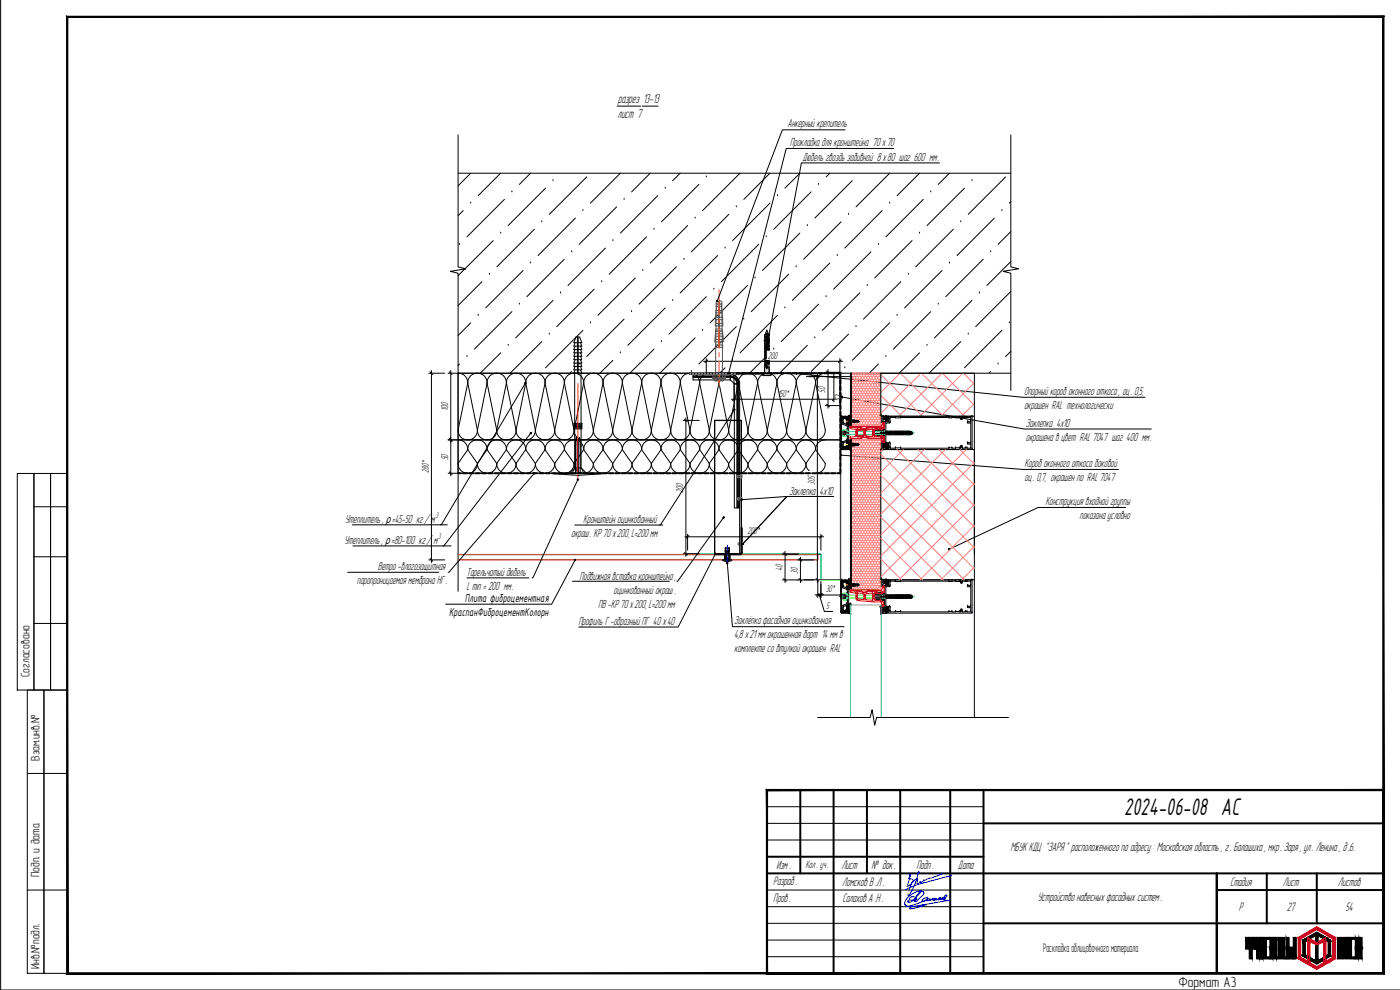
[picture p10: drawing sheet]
<svg xmlns="http://www.w3.org/2000/svg" width="420mm" height="297mm" viewBox="0 0 420 297" stroke-linecap="round" stroke-linejoin="round" font-family="sans-serif">
<defs><g id="words">
<text font-size="7.9" x="337.4" y="244.5">2024-06-08 АС</text>
<text font-size="4.4" x="353.7" y="296">Формат А3</text>
<g font-size="4">
<text x="185.3" y="35.4">лист 7</text>
<text x="185.5" y="31">разрез 13-13</text>
</g>
<g font-size="3.8">
<text x="134.8" y="184.8">КраспанФиброцементКолорн</text>
<text x="139.5" y="180.6">Плита фиброцементная</text>
<text x="303.2" y="255.4">МБУК КДЦ &quot;ЗАРЯ &quot; расположенного по адресу : Московская область , г. Балашиха , мкр. Заря , ул. Ленина , д .6.</text>
<text x="233" y="260.8">Изм .</text>
<text x="252.5" y="260.8">Лист</text>
<text x="261.5" y="260.8">№ док .</text>
<text x="275.1" y="260.8">Подп .</text>
<text x="287.5" y="260.7">Дата</text>
<text x="232.1" y="265.6">Разраб .</text>
<text x="252.8" y="265.7">Ломсков В .Л .</text>
<text x="369.1" y="265.8">Стадия</text>
<text x="385" y="265.8">Лист</text>
<text x="401.5" y="265.8">Листов</text>
<text x="232.1" y="270.6">Пров .</text>
<text x="252.8" y="270.7">Салахов А .Н .</text>
<text x="311.5" y="270.3">Устройство навесных фасадных систем .</text>
<text x="371.8" y="273.3">Р</text>
<text x="386.2" y="273.3">27</text>
<text x="403.8" y="273.3">54</text>
</g>
<g font-size="3.7">
<text x="8.9" y="203.2" transform="rotate(-90 8.9 203.2)">Согласовано</text>
<text x="11.9" y="228.2" transform="rotate(-90 11.9 228.2)">Взам.инв.№</text>
<text x="11.9" y="263.2" transform="rotate(-90 11.9 263.2)">Подп. и дата</text>
<text x="313.1" y="285.8">Раскладка облицовочного материала</text>
<text x="11.9" y="290.7" transform="rotate(-90 11.9 290.7)">Инв.№подл.</text>
</g>
<g font-size="3.6">
<text x="236.3" y="38.2">Анкерный крепитель</text>
<text x="237.1" y="43.8">Прокладка для кронштейна 70 х70</text>
<text x="240.9" y="48.4">Дюбель гвоздь забивной 8 х80 шаг 600 мм.</text>
<text x="307.3" y="118.5">Опорный короб оконного откоса , оц. 0,5,</text>
<text x="307.3" y="122.7">окрашен RAL технологически</text>
<text x="307.9" y="128">Заклепка 4x10</text>
<text x="307.9" y="132.2">окрашена в цвет RAL 7047 шаг 400 мм.</text>
<text x="307.5" y="140.1">Короб оконного откоса боковой</text>
<text x="236.8" y="148.5">Заклепка</text>
<text x="246" y="148.5">4x10</text>
<text x="307.5" y="144.3">оц. 0,7, окрашен по RAL 7047</text>
<text x="313.8" y="151.5">Конструкция входной группы</text>
<text x="324" y="155.8">показана условно</text>
<text x="103.6" y="156.9">Утеплитель , ρ=45-50 кг/ м</text>
<text x="171.4" y="161">окраш. КР 70 х200, L=200 мм</text>
<text x="175" y="156.8">Кронштейн оцинкованный</text>
<text x="103.4" y="163.2">Утеплитель , ρ=80-100 кг/</text>
<text x="130.1" y="163.2">м</text>
<text x="113.4" y="171">Ветро -влагозащитная</text>
<text x="140" y="172.9">Тарельчатый дюбель</text>
<text x="173.9" y="173.9">Подвижная вставка кронштейна ,</text>
<text x="107.1" y="175.2">паропроницаемая мембрана НГ .</text>
<text x="140" y="177.1">L min = 200 мм.</text>
<text x="184.1" y="178.1">оцинкованный окраш .</text>
<text x="179.5" y="182.3">ПВ -КР 70 х200, L=200 мм</text>
<text x="173.6" y="187.4">Профиль Г -образный ПГ 40 х40</text>
<text x="220.3" y="187.3">Заклёпка фасадная оцинкованная</text>
<text x="220.3" y="191.5">4,8 х21 мм окрашенная борт 14 мм в</text>
<text x="220.3" y="195.7">комплекте со втулкой окрашен RAL</text>
</g>
<text font-size="3.3" x="241.7" y="260.3">Кол . уч.</text>
<g font-size="3">
<text x="230.4" y="107.6">200</text>
<text x="233.4" y="119">150*</text>
<text x="247.7" y="117.8" transform="rotate(-90 247.7 117.8)">50</text>
<text x="134.5" y="123.5" transform="rotate(-90 134.5 123.5)">100</text>
<text x="128.7" y="142" transform="rotate(-90 128.7 142)">280*</text>
<text x="134.5" y="138.1" transform="rotate(-90 134.5 138.1)">50</text>
<text x="205" y="147.8" transform="rotate(-90 205 147.8)">200</text>
<text x="244.5" y="145.4" transform="rotate(-90 244.5 145.4)">305*</text>
<text x="224.3" y="160.3">200*</text>
<text x="234.8" y="171.3" transform="rotate(-90 234.8 171.3)">40</text>
<text x="239.4" y="172.1" transform="rotate(-90 239.4 172.1)">30</text>
<text x="247.8" y="177.7">30*</text>
<text x="248" y="182.7">5</text>
</g>
<g font-size="2.5">
<text x="130.8" y="155.4">3</text>
<text x="131.5" y="161.8">3</text>
</g>
<g font-size=".5">
<text x="230" y="110.4" transform="rotate(90 230 110.4)">MUNGO MPD-S</text>
<text x="230.7" y="110.1" transform="rotate(90 230.7 110.1)">8/60</text>
</g>
</g></defs>
<path d="M137.5 52h165.9M137.5 112h165.9" fill="none" stroke="#000" stroke-width=".3"/>
<!-- layer: 0 -->
<g fill="none" stroke="#000" stroke-width=".3">
<path d="M.2 .1v296.9h420M185.2 31.8h7M192.7 31.8h4.8M253.6 39h-18.8l-19.5 51.3M137.5 40.5v39.6l2.3 .6-4.6 .7 2.3 .6v95.4M268.2 44.5h-32.2l-17.3 67.5M282 48.9h-41.5l-9.7 51.6M303.4 40.5v39.6l2.3 .6-4.6 .7 2.3 .6v35.2M128.7 112h4.8M129.1 111.6l.8 .8M129.5 111.2v57.6M134.5 112h3"/>
<path d="M134.9 111.6l.8 .8M135.3 111.2v31.6M157.7 114.9l-25.3 42.6h-.2M207.1 112h14v.4h-14zM208 113h11.2a2.19 2.19 0 0 1 2.2 2.2M208 113.1l11.2 .1a2 2 0 0 1 2 2v37.2M208 112.8h11.2M208 113.2h11.2M211.2 108.4h41.7M212 107.6v4.4M212.4 108l-.8 .8M215 112h14v.4h-14z"/>
<path d="M219.2 112.4a2.8 2.8 0 0 1 2.8 2.8M219.2 112.8a2.4 2.4 0 0 1 2.4 2.4M219.2 112.8h.1M219.2 114l1.2 1.2M219.2 112.4h-11.2v1.6h11.2M219.2 112.4v1.6M219.5 119.8h31.6M220.3 111.9v8.7M220.4 115.2h.1M220.4 115.2h1.6M220.4 115.2v37.2h1.6M220.6 119.4l-.7 .8"/>
<path d="M221.2 115.2v37.2M221.4 115.2v37.2M221.6 115.2h.1M221.6 115.2v37.2M222 115.2v50.9M239 112.1l67.8 7.1h36.8M242 113h15.1M244.9 112.6l.8 .8M245.3 112.2v62.6M247.7 111.7h4.8M248.1 111.3l.8 .8M248.5 110.9v11.6"/>
<path d="M250.3 111.9v8.7M250.7 119.4l-.8 .8M252.1 107.6v4.5M252.5 108l-.8 .8M252.7 119.1l54.7 9.6h38.1M255.3 111.9l.1 16zM264.3 112h28.1v12.9h-28.1zM134.5 132h3M134.9 131.6l.8 .8M159.3 129.9l-26.1 33.9h-.3M205 126.1h4.8M205.4 125.8l.8 .7"/>
<path d="M205.8 125.4v41.5M220.4 122.9l-22.2 34.6h-.2M247.7 121.7h4.2M248.1 121.3l.8 .8M252.3 136.6l54.7 4.3h28.7M252.3 134.6h.1M252.6 134.6h.1M252.6 125.3h.1M252.6 124.9l2.1 .1-.8 .3-.2-.2-1.1 .2v9.3l1.1 .1 .2-.2 .7 .4h-2l-.3-.3v-9.4zM252.6 134.9h.1M252.6 124.9h.1M252.7 134.7h.1"/>
<path d="M252.7 125.1h.1M252.7 132.8h.1M252.7 134.1h.1M252.7 125.7h.1M252.7 127h.1M252.9 125.4l1.8-.3-.1 .7-.3-.3-.4 .2-.4-.2-.5 .3 .2 1.2 1.1 .4 .1-.4 .3 .2v5.4l-.3 .2-.1-.4-1.1 .4-.2 1.2 .5 .3 .4-.2 .4 .2 .3-.3v.7l-.7-.2-.4 .1-.8-.5v-1.3l1.6-1v-3.8l-1.6-1v-1.3zM252.9 134.4h.1M252.9 125.4h.1M252.9 127.3h.1M253 134h.1M253 125.8h.1M253 129.3h.1"/>
<path d="M253 129.3l.1 .1M253 130.2l.1 .1M253 129.6h.6M253 129.3h.6M253 130.2h.6M253 130.5h.6M253 129.6v.1M253 130.1v.1M253 130.5h.1M253 129.8l.1 .1M253.1 129.5l-.1 .1M253.1 129.9l-.1 .2"/>
<path d="M253.1 130.4l-.1 .1M253.1 133h.1M253.1 126.8h.1M253.1 134.2h.1M253.1 125.6h.1M253.2 132.8h.1M253.2 127h.1M253.5 134.3h.1M253.5 125.5h.1M253.5 134.6h.1M253.5 125.2h.1M253.6 129.3v.1"/>
<path d="M253.6 129.3l.1 .4M253.6 134.3h.1M253.6 125.5h.1M253.6 130.1v.2M253.6 134.2h.1M253.6 125.6h.1M253.6 130.4v.1M253.6 129.9v.2M253.6 129.5v.4M253.7 134.7h.1M253.7 125.1h.1M253.7 134.6h.1"/>
<path d="M253.7 125.3h.1M253.7 130.1l-.1 .3M253.8 134.5h.1M253.8 125.3h.1M253.8 129.8v.3M253.9 134.1h.1M253.9 125.7h.1M253.9 134.5h.1M253.9 125.4h.1M254 132.7l.1 .4M254 125.8l.1 .4M254 125.8h.1"/>
<path d="M254 127.1h.1M254 132.7h.1M254 134h.1M254 127.1l.2 .1M254 134l.2 .1M254.1 126.1h.1M254.1 126.8h.1M254.1 133h.1M254.1 133.7h.1M254.1 127.7h.1M254.1 132.1h.1M254.1 126.7l-.1 .4"/>
<path d="M254.1 133.6l-.1 .4M254.1 132.6h.1M254.1 125.7h.1M254.1 126.2h.1M254.1 126.7h.1M254.1 133.1h.1M254.1 133.6h.1M254.1 126.2v.5M254.1 133.1v.5M254.2 125.7h.1M254.2 127.2h.1M254.2 132.6h.1"/>
<path d="M254.2 134.1h.1M254.2 125.7l-.2 .1M254.2 132.6l-.2 .1M254.2 128.9h.1M254.2 129.8h.1M254.2 130h.1M254.2 130.9h.1M254.2 127.1l-.1 .1M254.2 134.1h-.1M254.3 129.9h.1M254.3 125.7h.1M254.3 127.2h.1"/>
<path d="M254.3 132.7h.1M254.3 134.1h.1M254.3 125.7v.1M254.3 128h.1M254.3 128.8h.1M254.3 131h.1M254.3 131.8h.1M254.3 126.7h.1M254.3 126.2h.1M254.3 125.8h.1M254.3 127.1h.1M254.3 133.6l.1 .1"/>
<path d="M254.3 133.6h.1M254.3 133.1h.1M254.3 134h.1M254.3 126.2v.5M254.3 133.1v.5M254.3 127.1v.1M254.3 134v.1M254.3 126.7l.1 .1M254.3 127.1h.3M254.3 134h.3M254.3 134.3h.1M254.3 132.4h.1"/>
<path d="M254.3 127.4h.1M254.3 125.5h.1M254.4 126.1l-.1 .1M254.4 133l-.1 .1M254.4 126.8h.1M254.4 126.1h.1M254.4 133.7h.1M254.4 133h.1M254.4 126.1h.2M254.4 126.8h.2M254.4 133.7h.2M254.4 133h.2"/>
<path d="M254.4 125.4h.2l-.1 2.1zM254.4 132.3h.2l-.1 2.2zM254.4 134h.1M254.4 134.3h.1M254.4 132.5h.1M254.4 132.8h.1M254.4 127h.1M254.4 127.3h.1M254.4 125.5h.1M254.4 125.8h.1M254.6 134h.1M254.6 132.8h.1"/>
<path d="M254.6 127h.1M254.6 125.8h.1M254.6 133l.1 .1M254.6 126.8h.1M254.6 126.1h.1M254.6 133.7h.1M254.6 133h.1M254.6 134.7h.1M254.6 125.1h.1M254.6 134.9h.1M254.6 124.9h.1M254.6 132.7h-.3"/>
<path d="M254.6 125.8h-.3M254.7 127.1h.1M254.7 134v.1M254.7 125.8h.1M254.7 132.7h.1M254.7 134h.1M254.7 126.7l-.1 .1M254.7 133.6l-.1 .1M254.7 134.7h.1M254.7 134.1h.1M254.7 132.6h.1M254.7 127.2h.1"/>
<path d="M254.7 125.7h.1M254.7 125.1h.1M254.7 134.9h.1M254.7 125h.1M254.7 126.2h.1M254.7 126.7h.1M254.7 127.7h.1M254.7 125.6h.1M254.7 133.1h.1M254.7 133.6h.1M254.7 132.1h.1M254.7 126.7h.3l-.2-.5v.5"/>
<path d="M254.7 133.1h.3l-.2 .5v-.5M254.7 126.2v.5M254.7 133.1v.5M254.7 127.2v.5M254.7 134.1l.1 .8M254.8 126.2l.1 .6M254.8 134.9l.5 .3M254.8 125l-.1 .8M254.8 125h.1M254.8 134.9h.1M254.9 133l-.1 .6M254.9 126.1l-.2 .1"/>
<path d="M254.9 126.1l.1-.1 .2 .8M254.9 126.1l.1 .6M254.9 133.7l-.3 .1M255 133.1l-.1 .6M255.1 127.2v.2M255.1 126.8v.1M255.1 126.4v.1M255.1 125.9v.2M255.1 125.5v.1M255.1 134.2v.1M255.1 133.7v.2M255.1 133.3v.1"/>
<path d="M255.1 132.9v.1M255.1 132.4v.1M255.1 127.4h.1M255.1 127.3h.1M255.1 127h.1M255.1 126.8h.1M255.1 126.5h.1M255.1 126.4h.1M255.1 126.1h.1M255.1 125.9h.1M255.1 125.6h.1M255.1 125.5h.1"/>
<path d="M255.1 125.1h.1M255.1 134.7h.1M255.1 134.3h.1M255.1 134.2h.1M255.1 133.9h.1M255.1 133.7h.1M255.1 133.4h.1M255.1 133.3h.1M255.1 133h.1M255.1 132.9h.1M255.1 132.6h.1M255.1 132.4h.1"/>
<path d="M255.1 127.4l.2 .1M255.1 127h.2M255.1 126.5l.2 .1M255.1 126.1l.2 .1M255.1 125.6l.2 .1M255.1 134.3l.2 .1M255.1 133.9l.2 .1M255.1 133.4l.2 .1M255.1 133l.2 .1M255.1 132.6l.2 .1M255.1 134.7l.2 .4M255.2 125.1v.1"/>
<path d="M255.2 124.6l-.4 .3M255.2 125.2h.1M255.2 134.6h.1M255.2 125.2l.1 .1M255.2 134.6v.1M255.2 124.6h.1M255.2 135.2h.1M255.2 127.7h.1M255.2 132.1h-.5v.6M255.2 132.1h.1M255.2 132.1l.1 .1M255.2 133l-.3 .7"/>
<path d="M255.2 133l-.1 .7h.2M255.3 127.5v.1M255.3 127.1h.1M255.3 126.6v.1M255.3 126.2v.1M255.3 125.7v.1M255.3 125.3v.1M255.3 134.4v.1M255.3 134v.1M255.3 133.5v.1M255.3 133.1v.1M255.3 132.6v.1"/>
<path d="M255.3 127.2h.1M255.3 127h.1M255.3 126.7h.1M255.3 126.6h.1M255.3 126.3h.1M255.3 126.2h.1M255.3 125.8h.1M255.3 125.7h.1M255.3 125.4h.1M255.3 125.3h.1M255.3 134.5h.1M255.3 134.4h.1"/>
<path d="M255.3 134.1h.1M255.3 134h.1M255.3 133.7h.1M255.3 133.5h.1M255.3 133.2h.1M255.3 133.1h.1M255.3 132.8h.1M255.3 132.7h.1M255.3 126.1v-.1l.3 .8M255.3 126.1h-.2l.1 .7M255.3 127.2l-.2 .1M255.3 126.7l-.2 .1"/>
<path d="M255.3 126.3l-.2 .1M255.3 125.8l-.2 .1M255.3 125.4l-.2 .1M255.3 134.5l-.1 .1M255.3 134.1l-.2 .1M255.3 133.7h-.2M255.3 133.2l-.2 .1M255.3 132.8l-.2 .1M255.3 126.1l.2 .6h-.2M255.3 132.2v.1M255.3 127.6l-.6 .1M255.3 127.6h.1"/>
<path d="M255.3 127.5h.1M255.3 124.7h.1M255.3 124.6h.1M255.3 135.2h.1M255.3 135.1h.1M255.3 132.3h.1M255.3 132.2h.1M255.3 124.6v.1M255.3 135.1v.1M255.3 132.3l-.2 .1M255.3 124.7l-.2 .4M255.3 131.8l.1 45.1z"/>
<path d="M255.3 133.1h.2l-.2 .6M255.5 132.4h.1M255.6 133l-.3 .7M255.6 133l-.2 .7h.2M255.6 126.1l.1-.1 .2 .8M255.6 126.1h-.2l.2 .7M255.6 126.1l.3 .6h-.2M255.7 133.1h.2l-.3 .6M255.9 133l-.3 .7M255.9 133l-.1 .7h.1M255.9 126.1l.1-.1 .2 .8M255.9 126.1h-.1l.1 .7"/>
<path d="M255.9 126.1l.3 .6h-.2M256 133.1h.2l-.3 .6M256.2 133l-.3 .7M256.3 133l-.2 .7h.2M256.3 126.1h-.2l.2 .7M256.3 126.1l.1-.1 .2 .8M256.3 126.1l.2 .6h-.2M256.3 133.1h.2l-.2 .6M256.4 126.1l1 .6M256.4 126.1l.2 .7M256.4 126.1h1.1l.3 .3-.3 .3h-.8M256.6 133l-.3 .7"/>
<path d="M256.6 133l-.2 .7M256.6 133.7l1.1-.3-.2 .3zM256.7 133.1h.8l.3 .3-.3 .3h-1.1M257.4 133.1l-1 .6M257.5 126.2h-.9l1.1 .2M262.4 130.6h.1M262.4 129.1h.1M262.5 130.4h.1M262.5 129.4h.1M262.6 129.4h.1M262.6 129.5h.1M262.7 130.4h.1"/>
<path d="M262.8 130.3h.1M262.8 129.5h.1M262.9 129.4h.1M263 129.5h.1M263 130.3h.1M263.1 130.4h.1M263.1 130.9h.1M263.1 128.9h.1M263.1 130.3h.1M263.2 130.9h.1M263.2 128.9h.1M263.2 129.5h.1"/>
<path d="M263.3 129.4h.1M263.3 129.5h.1M263.3 128.9h.1M263.3 130.9h.1M263.4 130.3h.1M263.4 128.9h.1M263.4 130.4h.1M263.5 129h.1M263.5 130.8h.1M263.5 130.3h.1M263.6 129.5h.1M263.6 129.4h.1"/>
<path d="M263.7 129.5h.1M263.7 130.3h.1M263.8 129h.1M263.8 130.8h.1M263.8 130.4h.1M263.9 130.3h.1M263.9 129.5h.1M263.9 124.6h.1M263.9 126.8h.1M263.9 133h.1M264 129.4h.1M264 129.5h.1"/>
<path d="M264.1 128.9h.1M264.1 130.9h.1M264.1 130.3h.1M264.1 133h.1M264.1 129.9h2M264.2 130.4h.1M264.2 130.3h.1M264.3 129.5h.1M264.3 129.4l.1 1.1M264.3 130l.1 .3M264.3 134.9h28.1v39.1h-28.1zM264.4 133l.6 .3h.9l.1 .4 .3-.1 .3 .3v.4l-.3 .3-.3-.2-.1 .5h-.9l-.6 .3z"/>
<path d="M264.4 133h.1M264.4 133.5h.1M264.4 133.7h.1M264.4 133.9h.1M264.4 134h.1M264.4 134.2h.1M264.4 134.3h.1M264.4 134.5h.1M264.4 134.6h.1M264.4 135.2h.1M264.4 124.6l.6 .3h.9l.1 .4 .3-.1 .3 .3v.4l-.3 .3-.3-.2-.1 .5h-.9l-.6 .3zM264.4 124.6h.1"/>
<path d="M264.4 125.1h.1M264.4 125.3h.1M264.4 125.5h.1M264.4 125.6h.1M264.4 125.8h.1M264.4 125.9h.1M264.4 126.1h.1M264.4 126.2h.1M264.4 126.8h.1M264.4 128.9h.1M264.4 130.8h.1M264.4 129.4h.1"/>
<path d="M264.4 133.8v.1M264.4 129.5l.1 .8M264.4 129h.1M264.4 129.5h.1M264.5 133h.1M264.5 133.7h.1M264.5 133.8h.1M264.5 134h.1M264.5 134.1h.1M264.5 134.4h.1M264.5 134.5h.1M264.5 135.2h.1"/>
<path d="M264.5 124.6h.1M264.5 125.3h.1M264.5 125.4h.1M264.5 125.6h.1M264.5 125.7h.1M264.5 125.9h.1M264.5 126.1h.1M264.5 126.8h.1M264.5 133.5h.1M264.5 134.7h.1M264.5 125.1h.1M264.5 126.3h.1"/>
<path d="M264.5 130.3h.1M264.5 133.4h.1M264.5 134.8h.1M264.5 125h.1M264.5 126.4h.1M264.5 129.5l.1 .8M264.5 130.4h.1M264.6 130.3h.1M264.6 129.4l.2 1.1M264.6 129.5h.1M264.7 129.5l.1 .8M264.7 129.4h.1"/>
<path d="M264.7 124.9h1.7M264.8 129.5h.1M264.8 129h.1M264.8 130.8h.1M264.8 129.5l.2 .8M264.8 126.6h.1M264.8 127.1h.1M264.8 128.7h.1M264.8 128.9h.1M264.8 133.2h.1M264.8 132.7h.1M264.8 131.1h.1"/>
<path d="M264.8 130.3h.1M264.9 130.4h.1M264.9 129.4l.1 1.1-.1-1.1M264.9 130.3h.1M264.9 129.5h.1M265 133.9l.4-.1 .2 .4-.5 .2zM265 134.3h.1M265 133.9h.1M265 133.3h.1M265 134.9h.1M265 125.5l.4-.1 .2 .4-.5 .2zM265 125.9h.1"/>
<path d="M265 125.5h.1M265 124.9h.1M265 126.5h.1M265 129.5l.2 .8M265 127.1h.1M265 126.9h.1M265 128.7h.1M265 132.7h.1M265 132.9h.1M265 131.1h.1M265.1 134.4h.1M265.1 133.8h.1"/>
<path d="M265.1 126h.1M265.1 125.4h.1M265.1 129.5l.2 .8M265.2 128.9h.1M265.2 128.8h.1M265.2 130.9h.1M265.2 131h.1M265.2 129.4l.2 1.1M265.2 126.9h.1M265.2 129h.1M265.2 132.9h.1M265.2 130.8h.1"/>
<path d="M265.2 129.2v1.4M265.3 129.5l.2 .8M265.3 129h.1M265.3 130.8h.1M265.3 130.1h.1M265.3 129.7h.1M265.4 134.4h.1M265.4 133.8h.1M265.4 126h.1M265.4 125.4h.1M265.5 127.1h.1M265.5 127.8h.1"/>
<path d="M265.5 127.9h.1M265.5 128.9h.1M265.5 132.7h.1M265.5 131.9h.1M265.5 131.8h.1M265.5 130.9h.1M265.5 129.5l.1 .8M265.5 129.4l.2 1.1M265.6 134h.1M265.6 134.2h.1M265.6 125.6h.1M265.6 125.8h.1"/>
<path d="M265.6 129.5l.2 .8M265.7 129.5l.2 .8M265.9 132.8h.1M265.9 126.9h.1M265.9 134l.4-.1 .1 .2-.4 .1zM265.9 134.1h.1M265.9 134h.1M265.9 134.9h.1M265.9 133.3h.1M265.9 125.6l.4-.1 .1 .2-.4 .1zM265.9 125.7h.1M265.9 125.6h.1"/>
<path d="M265.9 124.9h.1M265.9 126.5h.1M265.9 134.5h.1M265.9 133.7h.1M265.9 126.1h.1M265.9 125.3h.1M265.9 134.8h.1M265.9 134.6h.1M265.9 133.6h.1M265.9 126.4h.1M265.9 126.2h.1M265.9 125.2h.1"/>
<path d="M265.9 124.9h25.8v9.9l-25.8 .1 .1-.5 .1 .2 .6-.1v-1.2l-.4-.1-.3 .5-.1-.5h-1.1v-.5l.2 .2 .5-.2v-1.8l-.3-.1-.4 .3v-.3l-1.6 .1-.8-.3 .4-.3h1.4a.84 .84 0 0 0 1.1-.6l-.6-.3-2.1 .1-.2-.4 .7-.2 1.7 .1v-.3l.7 .2v-1.8l-.3-.2-.4 .2v-.5h1.1l.1-.6 .3 .6 .4-.1v-1.3l-.6-.1-.1 .2zM265.9 126.6h.1M265.9 133.2h.1M265.9 129.5l.2 .8M266 134.4h.1M266 133.7h.1M266 126h.1M266 125.3h.1M266 134.2h.1M266 133.9h.1M266 125.8h.1M266 125.5h.1"/>
<path d="M266 130.5l-.2-1.1 .2 1.1M266.1 129.5l.1 .8M266.1 125.3h.1M266.1 125.1h.1M266.1 126.4h.1M266.1 126h.1M266.1 134.4h.1M266.1 134.6h.1M266.1 133.4h.1M266.1 133.7h.1M266.1 129.4l.2 1.1M266.2 129.4l.1 1.1"/>
<path d="M266.2 134.5h.1M266.2 133.7h.1M266.2 126.1h.1M266.2 125.3h.1M266.3 134.5h.1M266.3 133.6h.1M266.3 133.7h.1M266.3 126.1h.1M266.3 125.3h.1M266.3 129.5l.1 .8M266.3 134.2h.1M266.3 133.9h.1"/>
<path d="M266.3 134.6h.1M266.3 125.8h.1M266.3 125.5h.1M266.3 126.2h.1M266.3 125.2h.1M266.3 126.6h.1M266.3 133.2h.1M266.4 129.5l.1 .8M266.4 134h.1M266.4 134.1h.1M266.4 125.6h.1M266.4 125.7h.1"/>
<path d="M266.5 129.4l.1 1.1M266.6 129.5l.1 .8M266.6 134.3h.1M266.6 133.9h.1M266.6 125.9h.1M266.6 125.5h.1M266.6 134.2h.1M266.6 125.8h.1M266.6 125.1h.1M266.6 126.6h.1M266.6 134.6h.1M266.6 133.2h.1"/>
<path d="M266.7 129.5l.1 .8M266.7 125.2h.1M266.7 125.6h.1M266.7 125.7h.1M266.7 126.5h.1M266.7 134.5h.1M266.7 134.1h.1M266.7 134h.1M266.7 133.3h.1M266.8 129.4l.1 1.1M266.8 125.7h.1M266.8 134.1h.1"/>
<path d="M266.9 129.5l.1 .8M267 132.8h.1M267 126.9h.1M267 129.5l.2 .8M267.1 129.4l.2 1.1M267.1 133h.1M267.1 126.7h.1M267.1 125.3h.1M267.2 129.5l.2 .8M267.2 125.3h21l.2 .6 .3-.1 .1-.5h2.5v1.2h-.9l-.1 .3 1 .1v5.9h-.9l-.1 .3 1 .2v1.1l-2.5 .1-.1-.5-.3-.1-.2 .6h-21l-.1-1.5-.1-.2h-1.1v-5.9h1.1l.1-.2zM267.2 134.5h.1M267.2 125.3h.1"/>
<path d="M267.3 129.5l.2 .8M267.4 129.4l.2 1.1M267.5 129.5l.2 .8M267.6 129.5l.2 .8M267.8 129.5l.2 .8M267.9 130.5l-.2-1.1 .2 1.1M267.9 129.5l.2 .8M268 129.4l.2 1.1M268.1 129.4l.1 1.1M268.1 129.5l.2 .8M268.3 129.5l.1 .8M268.4 129.4l.1 1.1"/>
<path d="M268.5 129.5l.1 .8M268.6 129.5l.1 .8M268.6 134.5h.1M268.6 125.3h.1M268.7 129.4l.1 1.1M268.8 134.4h.1M268.8 125.4h.1M268.8 129.5l.1 .8M268.9 129.5l.1 .8M269 129.4l.2 1.1M269.1 129.5l.1 .8M269.2 129.5l.2 .8"/>
<path d="M269.4 129.5l.1 .8M269.5 130.5l-.2-1.1 .2 1.1M269.5 129.5l.2 .8M269.6 129.4l.2 1.1M269.7 129.5l.2 .8M269.8 129.5l.2 .8M269.9 129.4l.2 1.1M270 129.5l.2 .8M270.2 129.5l.1 .8M270.2 134.4h.1M270.2 125.4h.1M270.3 129.4l.1 1.1"/>
<path d="M270.3 134.5h.1M270.3 125.3h.1M270.3 129.5l.2 .8M270.5 129.5l.1 .8M270.6 129.4l.1 1.1M270.6 129.5l.2 .8M270.8 129.5l.1 .8M270.8 129.4l.2 1.1-.1-1.1M271 129.5l.1 .8M271.1 129.5l.2 .8M271.2 129.4l.1 1.1M271.2 129.4l.2 1.1"/>
<path d="M271.3 129.5l.1 .8M271.4 129.5l.2 .8M271.5 129.4l.2 1.1-.2-1.1M271.6 129.5l.1 .8M271.7 129.5l.2 .8M271.8 129.4l.2 1.1M271.9 129.5l.2 .8M272 129.5l.2 .8M272.1 129.4l.2 1.1M272.2 129.5l.2 .8M272.4 129.5l.1 .8M272.5 129.4l.1 1.1"/>
<path d="M272.5 129.5l.2 .8M272.7 129.5l.1 .8M272.8 129.4l.1 1.1M272.8 129.5l.2 .8M273 129.5l.1 .8M273.1 129.4l.1 1.1-.1-1.1M273.2 129.5l.1 .8M273.3 129.5l.2 .7M273.4 129.4l.1 1M273.5 129.6l.2 .6M273.6 129.7l.2 .4M273.7 129.6l.2 .6"/>
<path d="M273.8 129.7l.2 .3M284.8 134.5h.1M284.8 125.3h.1M284.8 134.4h.1M284.8 125.4h.1M285.6 134.4h.1M285.6 125.4h.1M285.8 134.5h.1M285.8 125.3h.1M286.7 134.5h.1M286.7 125.3h.1M286.9 134.4h.1"/>
<path d="M286.9 125.4h.1M287.8 134.4h.1M287.8 125.4h.1M288 134.5h.1M288 125.3h.1M288.2 134.5h.1M288.2 125.3h.1M288.4 134h.1M288.4 134.4h.1M288.4 125.4h.1M288.4 125.8h.1M288.4 133.9h.1"/>
<path d="M288.4 125.9h.1M288.6 133.9h.1M288.6 125.9h.1M288.7 134.4h.1M288.7 134h.1M288.7 125.8h.1M288.7 125.4h.1M288.8 134.5h.1M288.8 125.3h.1M289.6 125.3h.1M289.6 134.5h.1M289.8 125.4h.1"/>
<path d="M289.8 134.4h.1M290.2 125.4h.1M290.2 134.4h.1M290.2 125.3h.1M290.2 134.5h.1M290.3 126.6h.1M290.3 126.8h.1M290.3 132.9h.1M290.3 133.1h.1M290.4 126.5h.1M290.4 126.9h.1M290.4 132.8h.1"/>
<path d="M290.4 133.2h.1M291.3 125.3h.1M291.3 126.5h.1M291.3 133.2h.1M291.3 134.5h.1M291.3 126.9h.1M291.3 132.8h.1M291.3 133.3h.1M291.3 134.4h.1M291.7 134.9h.1M291.7 124.9h.1M291.7 134.8h.1"/>
<path d="M291.7 125h.1M292.4 124.9v41.3M5.2 142.1h5v64.9h-5zM10.2 142.1h5v64.9h-5zM10.2 152h10M15.2 142.1h5v64.9h-5zM105.8 157.5h28.4M134.5 142h3M134.9 141.6l.8 .8M160.4 142l-25.7 29.7h-.2M172.5 157.5h26.4M173.4 143.9l-13.5 29.5h-.2"/>
<path d="M217.2 155.3l-13.8 19.1h-.3M236.2 149l-13.3 14.2M250.2 149h-14l-13.7 .9M337.8 152.3h-26.2l-26.8 12.5M10.2 167.1h10M104.4 171.7h27.2M105.9 163.8h29.5M128.7 168h4.8M129.1 167.6l.8 .8M140.1 173.4h18.6M171.8 174.4h29.1M172.6 168l-7 13.3h-31.8"/>
<path d="M205 166.1h4.8M205.4 165.7l.8 .8M205.5 161.1h41.7M206.4 160.3v4.8M206.8 160.7l-.8 .8M214.7 166.1l-11.2 22h-29.8M218.3 168.9l1.5 19.1h33.5M234.8 166.2h4.8M235.2 173.6l.8 .8M235.2 165.8l.8 .8M235.6 165.4v9.4M239.4 168h4.8"/>
<path d="M239.8 167.6l.8 .8M239.8 173.6l.8 .8M240.2 167.2v7.6M244.6 178.5h.8M244.9 173.6l.8 .8M245.4 178.5h1h-1M245.4 174.5v4.8M245.6 178.5h7.5M245.8 178.1l-.8 .8M245.9 178.5l1.5 5h2.5M246.1 174h-11.3M246.4 160.3v4.8"/>
<path d="M246.4 174.5v4.8M246.8 160.7l-.8 .8M246.8 178.1l-.8 .8M252.3 174.5v4.8M252.6 174.3h.1M252.6 174l2.1 .1-.8 .3-.2-.1h-1.1v9.4l1.1 .1 .2-.2 .8 .2-.1 .2h-2l-.3-.3v-9.4zM252.6 174h.1M252.7 174.3h.1M252.7 174.8h.1M252.7 176.1h.1M252.7 178.1l-.8 .8M252.9 174.5l1.8-.2-.1 .6-.3-.3-.4 .2-.4-.2-.5 .3 .2 1.2 1.1 .4 .1-.4 .3 .2v5.4l-.3 .2-.1-.4-1.1 .4-.2 1.2 .5 .3 .4-.2 .4 .2 .3-.3v.7l-.7-.2-.4 .1-.8-.5v-1.3l1.6-1v-3.8l-1.6-1v-1.3z"/>
<path d="M252.9 174.5h.1M252.9 176.4h.1M253 174.9h.1M253 178.4h.1M253 178.4l.1 .1M253 179.3l.1 .1M253 178.7v.1M253 179.2v.1M253 178.7h.6M253 178.4h.6M253 179.3h.6M253 179.6h.6"/>
<path d="M253 179.6h.1M253 178.8l.1 .2M253.1 178.6l-.1 .1M253.1 179l-.1 .2M253.1 179.5l-.1 .1M253.1 175.9h.1M253.1 174.7h.1M253.2 176.1h.1M253.5 174.6h.1M253.5 174.3h.1M253.6 178.4v.1M253.6 178.4l.1 .2"/>
<path d="M253.6 174.7h.1M253.6 179.2v.2M253.6 178.8v.2M253.6 179.5v.1M253.6 179v.2M253.6 178.6v.2M253.7 174.3h.1M253.7 179.4l-.1 .2M253.7 178.7v.1M253.8 174.4h.1M253.8 178.9l-.1 .4M253.9 174.8h.1"/>
<path d="M253.9 174.4h.1M254 174.9l.1 .4M254 174.9h.1M254 176.2h.1M254 176.2l.2 .1M254.1 175.2h.1M254.1 175.9h.1M254.1 176.8h.1M254.1 175.8l-.1 .4M254.1 174.8h.1M254.1 175.3h.1M254.1 175.8h.1"/>
<path d="M254.1 175.3v.5M254.2 174.8h.1M254.2 176.3h.1M254.2 174.8l-.2 .1M254.2 178h.1M254.2 179h.1M254.2 179.1h.1M254.2 176.3h-.1M254.3 179h.1M254.3 174.8h.1M254.3 176.3h.1M254.3 174.8v.1"/>
<path d="M254.3 177.1h.1M254.3 177.9h.1M254.3 175.8h.1M254.3 175.3h.1M254.3 174.9h.1M254.3 176.2h.1M254.3 175.3v.5M254.3 176.2v.1M254.3 175.8l.1 .1M254.3 176.1h.3M254.3 176.5h.1M254.3 174.6h.1"/>
<path d="M254.4 175.2l-.1 .1M254.4 175.9h.1M254.4 175.2h.1M254.4 175.9h.2M254.4 175.2h.2M254.4 174.5h.2l-.1 2zM254.4 176.1h.1M254.4 176.4h.1M254.4 174.7h.1M254.4 174.9h.1M254.6 176.1h.1M254.6 174.9h.1"/>
<path d="M254.6 175.2l.1 .1M254.6 175.9h.1M254.6 175.2h.1M254.6 175.1l.3 .1M254.6 174.2h.1M254.6 174h.1M254.6 174.9h-.3M254.7 176.2h.1M254.7 174.2h.1M254.7 174.9h.1M254.7 175.8l-.1 .1M254.7 176.3h.1"/>
<path d="M254.7 174.8h.1M254.7 174.3h.1M254.7 174.1h.1M254.7 175.3h.1M254.7 175.8h.1M254.7 176.9h.1M254.7 174.7h.1M254.7 176.4h.1M254.7 175.8l.2 .1M254.7 175.3v.5M254.7 174.8v.1M254.7 176.2v.7"/>
<path d="M254.8 175.3l.1 .6M254.8 174l-.1 .8M254.8 174h.1M254.8 175.8v-.5l.1 .6M254.9 175.2l.1-.1 .2 .8-.1-.7h.2M254.9 175.2l.1 .6M255.1 176.4v.1M255.1 175.9v.1M255.1 175.5v.1M255.1 175v.2M255.1 174.6v.1M255.1 176.5h.1"/>
<path d="M255.1 176.3h.1M255.1 176.1h.1M255.1 175.9h.1M255.1 175.6h.1M255.1 175.5h.1M255.1 175.2h.1M255.1 175h.1M255.1 174.7h.1M255.1 174.6h.1M255.1 174.2h.1M255.1 176.5l.2 .1M255.1 176.1l.2 .1"/>
<path d="M255.1 175.6l.2 .1M255.1 175.2l.2 .1M255.1 174.7l.2 .1M255.2 174.2v.1M255.2 173.7l-.4 .3M255.2 174.3h.1M255.2 174.3l.1 .1M255.2 173.7h.1M255.2 176.9h.1M255.3 176.6v.1M255.3 176.1v.1M255.3 175.7v.1"/>
<path d="M255.3 175.3v.1M255.3 174.8v.1M255.3 174.4v.1M255.3 176.3h.1M255.3 176.2h.1M255.3 175.8h.1M255.3 175.7h.1M255.3 175.4h.1M255.3 175.3h.1M255.3 174.9h.1M255.3 174.8h.1M255.3 174.5h.1"/>
<path d="M255.3 174.4h.1M255.3 175.2v-.1l.3 .8M255.3 176.3h-.2M255.3 175.8l-.2 .1M255.3 175.4l-.2 .1M255.3 174.9l-.2 .1M255.3 174.5l-.2 .1M255.3 175.2l.2 .6h-.2M255.3 176.7l-.6 .2M255.3 176.7h.1M255.3 176.6h.1M255.3 173.8h.1"/>
<path d="M255.3 173.7h.1M255.3 173.7v.1M255.3 173.8l-.2 .4M255.6 175.2l.1-.1 .2 .8-.1-.7h.1M255.6 175.2h-.2l.2 .7M255.6 175.2l.3 .6h-.2M255.9 175.2l.1-.1 .2 .8M255.9 175.2l.3 .6h-.2M256.3 175.2h-.2l.2 .7M256.3 175.2l.1-.1 .2 .8-.2-.7M256.3 175.2l.2 .6h-.2M256.4 175.2l1 .6"/>
<path d="M256.4 175.2h1.1l.3 .3-.3 .3h-.8M256.6 175.3h.9l.2 .2zM262.4 179.7h.1M262.4 178.3h.1M262.5 179.5h.1M262.5 178.5h.1M262.6 178.5h.1M262.6 178.6h.1M262.7 179.5h.1M262.8 179.4h.1M262.8 178.6h.1M262.9 178.5h.1"/>
<path d="M263 178.6h.1M263 179.4h.1M263.1 179.5h.1M263.1 180h.1M263.1 178h.1M263.1 179.4h.1M263.2 180h.1M263.2 178h.1M263.2 178.6h.1M263.3 178.5h.1M263.3 178.6h.1M263.3 178h.1"/>
<path d="M263.3 180h.1M263.4 179.4h.1M263.4 178h.1M263.4 179.5h.1M263.5 178h.1M263.5 179.9h.1M263.5 179.4h.1M263.5 178.1h.1M263.6 178.6h.1M263.6 178.5h.1M263.7 178.6h.1M263.7 179.4h.1"/>
<path d="M263.8 178.1h.1M263.8 179.9h.1M263.8 179.5h.1M263.9 179.4h.1M263.9 178.6h.1M263.9 173.7h.1M263.9 175.8v.1M264 178.5h.1M264 178.6h.1M264.1 178h.1M264.1 180h.1M264.1 179.4h.1"/>
<path d="M264.1 179h2M264.2 179.5h.1M264.2 179.4h.1M264.3 178.6h.1M264.3 178.5l.1 1.1-.1-1M264.3 179.1l.1 .3M264.3 178h.1M264.3 180h.1M264.4 173.7h.1M264.4 173.7l.6 .3h.9l.1 .4 .3-.1 .3 .3v.4l-.3 .3-.3-.2-.1 .5h-.9l-.6 .3zM264.4 174.2h.1M264.4 174.4h.1"/>
<path d="M264.4 174.5h.1M264.4 174.7h.1M264.4 174.9h.1M264.4 175h.1M264.4 175.2h.1M264.4 175.3h.1M264.4 175.9h.1M264.4 178h.1M264.4 179.9h.1M264.4 178.5h.1M264.4 178.6l.1 .8M264.4 178.1h.1"/>
<path d="M264.4 178.6h.1M264.5 173.7h.1M264.5 174.4h.1M264.5 174.5h.1M264.5 174.7h.1M264.5 174.8h.1M264.5 175h.1M264.5 175.1h.1M264.5 175.9h.1M264.5 174.2h.1M264.5 175.4h.1M264.5 179.4h.1"/>
<path d="M264.5 174.1h.1M264.5 175.5h.1M264.5 178.6l.1 .8M264.5 179.5h.1M264.6 179.4h.1M264.6 178.5l.2 1.1M264.6 178.6h.1M264.7 178.6l.1 .8M264.7 178.5h.1M264.7 174h1.7M264.8 178.6h.1M264.8 178.1h.1"/>
<path d="M264.8 179.9h.1M264.8 178.6l.2 .8M264.8 175.7h.1M264.8 176.2h.1M264.8 177.8h.1M264.8 178h.1M264.8 179.4h.1M264.9 179.5h.1M264.9 178.5l.1 1.1-.1-1.1M264.9 179.4h.1M264.9 178.6h.1M265 174.6l.4-.1 .2 .4-.5 .2z"/>
<path d="M265 175h.1M265 174.6h.1M265 174h.1M265 175.6h.1M265 178.6l.2 .8M265 176.2h.1M265 176h.1M265 177.8h.1M265.1 175.1h.1M265.1 174.5h.1M265.1 178.6l.2 .8M265.2 178h.1"/>
<path d="M265.2 177.9h.1M265.2 180h.1M265.2 178.5l.2 1.1M265.2 176h.1M265.2 178.1h.1M265.2 179.9h.1M265.2 178.3v1.4M265.3 178.6l.2 .8M265.3 178.1h.1M265.3 179.9h.1M265.3 179.1h.1M265.3 178.8h.1"/>
<path d="M265.4 175.1h.1M265.4 174.5h.1M265.5 176.2h.1M265.5 176.9h.1M265.5 177h.1M265.5 178h.1M265.5 180h.1M265.5 178.6l.1 .8M265.5 178.5l.2 1.1M265.6 174.7h.1M265.6 174.9h.1M265.6 178.6l.2 .8"/>
<path d="M265.7 178.6l.2 .8M265.9 176h.1M265.9 174.7l.4-.1 .1 .2-.4 .1zM265.9 174.8h.1M265.9 174.7h.1M265.9 174h.1M265.9 175.6h.1M265.9 175.2h.1M265.9 174.4h.1M265.9 175.5h.1M265.9 174.3h.1M265.9 174h25.8v9.9l-25.8 .1 .1-.5 .1 .2 .6-.1v-1.2l-.4-.1-.3 .5-.1-.5h-1.1v-.5l.2 .2 .5-.2v-1.8l-.7 .2v-.3l-1.7 .1-.7-.3 .4-.3h1.4a.84 .84 0 0 0 1.1-.6l-.6-.3-2.1 .1-.2-.3 .7-.3 1.7 .1v-.3l.4 .3 .3-.1v-1.8l-.3-.2-.4 .2v-.5h1.1l.1-.6 .3 .6 .4-.1v-1.3l-.6-.1-.1 .2z"/>
<path d="M265.9 175.7h.1M265.9 178.6l.2 .8M266 175.1h.1M266 174.4h.1M266 174.9h.1M266 174.6h.1M266 179.6l-.2-1.1 .2 1.1M266.1 178.6l.1 .8M266.1 174.4h.1M266.1 174.2h.1M266.1 175.5h.1M266.1 175.1h.1"/>
<path d="M266.1 178.5l.2 1.1M266.2 178.5l.1 1.1M266.2 175.1h.1M266.2 174.4h.1M266.3 175.2h.1M266.3 174.3h.1M266.3 178.6l.1 .8M266.3 174.9h.1M266.3 174.6h.1M266.3 175.3h.1M266.3 175.7h.1M266.4 178.6l.1 .8"/>
<path d="M266.4 174.7h.1M266.4 174.8h.1M266.5 178.5l.1 1.1M266.6 178.6l.1 .8M266.6 175h.1M266.6 174.6h.1M266.6 174.9h.1M266.6 174.2h.1M266.6 175.7h.1M266.7 178.6l.1 .8M266.7 174.3h.1M266.7 174.7h.1"/>
<path d="M266.7 174.8h.1M266.7 175.6h.1M266.8 178.5l.1 1.1M266.8 174.8h.1M266.9 178.6l.1 .8M267 176h.1M267 178.6l.2 .8M267.1 178.5l.2 1.1M267.1 174.4h21.1l.2 .5 .2 .1 .2-.6h2.5v1.2h-.9l-.1 .3 1 .1v5.9h-.9l-.1 .3 1 .2v1.1l-2.5 .1-.1-.5-.3-.1-.2 .6h-21l-.1-1.5-.1-.2h-1.1v-5.9h1.1l.1-.2zM267.1 175.8h.1M267.1 174.4h.1M267.2 178.6l.2 .8"/>
<path d="M267.2 174.4h.1M267.3 178.6l.2 .8M267.4 178.5l.2 1.1M267.5 178.6l.2 .8M267.6 178.6l.2 .8M267.8 178.6l.2 .8M267.9 179.6l-.2-1.1 .2 1.1M267.9 178.6l.2 .8M268 178.5l.2 1.1M268.1 178.5l.1 1.1M268.1 178.6l.2 .8M268.3 178.6l.1 .8"/>
<path d="M268.4 178.5l.1 1.1M268.5 178.6l.1 .8M268.6 178.6l.1 .8M268.6 174.4h.1M268.7 178.5l.1 1.1M268.8 174.5h.1M268.8 178.6l.1 .8M268.9 178.6l.1 .8M269 178.5l.2 1.1M269.1 178.6l.1 .8M269.2 178.6l.2 .8M269.3 178.5l.2 1.1"/>
<path d="M269.4 178.6l.1 .8M269.5 178.6l.2 .8M269.6 178.5l.2 1.1M269.7 178.6l.2 .8M269.8 178.6l.2 .8M269.9 178.5l.2 1.1M270 178.6l.2 .8M270.2 178.6l.1 .8M270.2 174.5h.1M270.3 178.5l.1 1.1M270.3 174.4h.1M270.3 178.6l.2 .8"/>
<path d="M270.5 178.6l.1 .8M270.6 178.5l.1 1.1M270.6 178.6l.2 .8M270.8 178.6l.1 .8M270.8 178.5l.2 1.1-.1-1.1M271 178.6l.1 .8M271.1 178.6l.2 .8M271.2 178.5l.1 1.1M271.2 178.5l.2 1.1M271.3 178.6l.1 .8M271.4 178.6l.2 .8M271.5 178.5l.2 1.1"/>
<path d="M271.6 178.6l.1 .8M271.7 178.6l.2 .8M271.8 178.5l.2 1.1M271.9 178.6l.2 .8M272 178.6l.2 .8M272.1 178.5l.2 1.1M272.2 178.6l.2 .8M272.4 178.6l.1 .8M272.4 178.5l.2 1.1M272.5 178.6l.2 .8M272.7 178.6l.1 .8M272.8 178.5l.1 1.1"/>
<path d="M272.8 178.6l.2 .8M273 178.6l.1 .8M273.1 178.5l.1 1.1-.1-1.1M273.2 178.6l.1 .8M273.3 178.6l.2 .8M273.4 178.5l.1 1M273.5 178.7l.2 .5M273.6 178.7l.2 .5M273.7 178.7l.2 .7M273.8 178.8l.2 .3M284.8 174.4h.1M284.8 174.5h.1"/>
<path d="M285.6 174.5h.1M285.8 174.4h.1M286.7 174.4h.1M286.9 174.5h.1M287.8 174.5h.1M288 174.4h.1M288.2 174.4h.1M288.4 174.5h.1M288.4 174.9h.1M288.4 175h.1M288.6 175h.1M288.7 174.9h.1"/>
<path d="M288.7 174.5h.1M288.8 174.4h.1M289.6 174.4h.1M289.8 174.5h.1M290.2 174.5h.1M290.2 174.4h.1M290.3 175.7h.1M290.3 175.9h.1M290.4 175.6h.1M290.4 176h.1M291.3 174.4h.1M291.3 175.6h.1"/>
<path d="M291.3 176h.1M291.7 174h.1M291.7 174.1h.1M292.4 174v41.3M10.2 187.1h10M252.3 183.7h.1M252.6 183.7h.1M252.6 184h.1M252.7 183.8h.1M252.7 181.9h.1M252.7 183.2h.1M252.9 183.5h.1"/>
<path d="M253 183.1h.1M253.1 182.1h.1M253.1 183.3h.1M253.2 181.9h.1M253.5 183.4h.1M253.5 183.7h.1M253.6 183.4h.1M253.6 183.3h.1M253.7 183.8h.1M253.7 183.7h.1M253.8 183.6h.1M253.9 183.2h.1"/>
<path d="M253.9 183.6h.1M254 181.8l.1 .4M254 181.8h.1M254 183.1h.1M254 183.1l.2 .1M254.1 182.1h.1M254.1 182.8h.1M254.1 181.2h.1M254.1 182.7l-.1 .4M254.1 181.7h.1M254.1 182.2h.1M254.1 182.7h.1"/>
<path d="M254.1 182.2v.5M254.2 181.7h.1M254.2 183.2h.1M254.2 181.7l-.2 .1M254.2 180h.1M254.2 183.2h-.1M254.3 181.7h.1M254.3 183.2h.1M254.3 181.7v.1M254.3 180.1h.1M254.3 180.9h.1M254.3 182.7l.1 .1"/>
<path d="M254.3 182.7h.1M254.3 182.2h.1M254.3 181.8h.1M254.3 183.1h.1M254.3 182.2v.5M254.3 183.1v.1M254.3 183.1h.3M254.3 183.4h.1M254.3 181.5h.1M254.4 182.1l-.1 .1M254.4 182.8h.1M254.4 182.1h.1"/>
<path d="M254.4 182.8h.2M254.4 182.1h.2M254.4 183.1h.1M254.4 183.4h.1M254.4 181.6h.1M254.4 181.9h.1M254.6 183.1h.1M254.6 181.9h.1M254.6 182.1l.1 .1M254.6 182.8h.1M254.6 182.1h.1M254.6 183.8h.1"/>
<path d="M254.6 184h.1M254.6 181.8h-.3M254.7 183.1h.1M254.7 181.8h.1M254.7 182.7l-.1 .1M254.7 183.8h.1M254.7 183.2h.1M254.7 181.7h.1M254.7 183.9h.1M254.7 182.2h.1M254.7 182.7h.1M254.7 181.2h.1"/>
<path d="M254.7 181.6h.1M254.7 183.3h.1M254.7 182.2v.5M254.7 183.2l.1 .8M254.8 184l.4 .3M254.8 184h.1M255.1 183.3v.1M255.1 182.8v.2M255.1 182.4v.1M255.1 181.9v.2M255.1 181.5v.1M255.1 183.8h.1"/>
<path d="M255.1 183.4h.1M255.1 183.3h.1M255.1 183h.1M255.1 182.8h.1M255.1 182.5h.1M255.1 182.4h.1M255.1 182.1h.1M255.1 182h.1M255.1 181.7h.1M255.1 181.5h.1M255.1 183.4l.2 .1M255.1 183l.2 .1"/>
<path d="M255.1 182.5l.2 .1M255.1 182.1l.2 .1M255.1 181.7h.2M255.1 183.8l.2 .4M255.2 183.7h.1M255.2 183.7v.1M255.2 184.3h.1M255.2 181.2h-.5v.6M255.2 181.2h.1M255.2 181.2l.1 .1M255.3 183.5v.1M255.3 183.1v.1"/>
<path d="M255.3 182.6v.1M255.3 182.2v.1M255.3 181.8h.1M255.3 183.6h.1M255.3 183.5h.1M255.3 183.2h.1M255.3 183.1h.1M255.3 182.7h.1M255.3 182.6h.1M255.3 182.3h.1M255.3 182.2h.1M255.3 181.7h.1"/>
<path d="M255.3 183.6l-.1 .1M255.3 183.2l-.2 .1M255.3 182.7l-.2 .1M255.3 182.3l-.2 .1M255.3 181.8l-.2 .2M255.3 181.3v.1M255.3 184.3h-.1M255.3 184.3h.1M255.3 184.2h.1M255.3 181.4h.1M255.3 181.3h.1M255.3 184.2v.1"/>
<path d="M255.3 181.4l-.2 .1M255.5 181.5h.1M263.9 182.1h.1M264.1 182.1h.1M264.4 182.1l.6 .3h.9l.1 .4 .3-.1 .3 .3v.4l-.3 .2-.3-.1-.1 .5h-.9l-.6 .3zM264.4 182.1h.1M264.4 182.6h.1M264.4 182.8h.1M264.4 183h.1M264.4 183.1h.1M264.4 183.3h.1M264.4 183.4h.1"/>
<path d="M264.4 183.6h.1M264.4 183.7h.1M264.4 184.3h.1M264.4 182.8v.3M264.5 182.1h.1M264.5 182.8h.1M264.5 182.9h.1M264.5 183.1h.1M264.5 183.2h.1M264.5 183.4h.1M264.5 183.5h.1M264.5 184.3h.1"/>
<path d="M264.5 182.6h.1M264.5 183.8h.1M264.5 182.5h.1M264.5 183.9h.1M264.8 182.3h.1M264.8 181.8h.1M264.8 180.2h.1M265 183l.4-.1 .2 .4-.5 .2zM265 183.4h.1M265 183h.1M265 182.4h.1M265 184h.1"/>
<path d="M265 181.8h.1M265 182h.1M265 180.2h.1M265.1 183.5h.1M265.1 182.9h.1M265.2 180.1h.1M265.2 182h.1M265.4 183.5h.1M265.4 182.9h.1M265.5 181.8h.1M265.5 181h.1M265.5 180.9h.1"/>
<path d="M265.6 183.1h.1M265.6 183.3h.1M265.9 181.9h.1M265.9 183.1l.4-.1 .1 .2-.4 .1zM265.9 183.2h.1M265.9 183.1h.1M265.9 184h.1M265.9 182.4h.1M265.9 183.6h.1M265.9 182.8h.1M265.9 183.9h.1M265.9 182.7h.1"/>
<path d="M265.9 182.3h.1M266 183.5h.1M266 182.8h.1M266 183.3h.1M266 183h.1M266.1 183.5h.1M266.1 183.7h.1M266.1 182.5h.1M266.1 182.8h.1M266.2 183.5h.1M266.2 182.8h.1M266.3 183.6h.1"/>
<path d="M266.3 182.7h.1M266.3 183.3h.1M266.3 183h.1M266.3 182.3h.1M266.4 183.1h.1M266.4 183.2h.1M266.6 183.4h.1M266.6 183h.1M266.6 183.3h.1M266.6 183.7h.1M266.6 182.3h.1M266.7 183.6h.1"/>
<path d="M266.7 183.2h.1M266.7 183.1h.1M266.7 182.4h.1M266.8 183.2h.1M267 181.9h.1M267.1 183.5h.1M267.1 182.1h.1M267.2 183.6h.1M268.6 183.6h.1M268.8 183.5h.1M270.2 183.5h.1M270.3 183.6h.1"/>
<path d="M284.8 183.6h.1M284.8 183.5h.1M285.6 183.5h.1M285.8 183.6h.1M286.7 183.6h.1M286.9 183.5h.1M287.8 183.5h.1M288 183.6h.1M288.2 183.6h.1M288.4 183.1h.1M288.4 183.5h.1M288.4 183h.1"/>
<path d="M288.6 183h.1M288.7 183.5h.1M288.7 183.1h.1M288.8 183.6h.1M289.6 183.6h.1M289.8 183.5h.1M290.2 183.5h.1M290.2 183.6h.1M290.3 182h.1M290.3 182.2h.1M290.4 181.9h.1M290.4 182.3h.1"/>
<path d="M291.3 182.3h.1M291.3 183.6h.1M291.3 181.9h.1M291.3 182.4h.1M291.3 183.5h.1M291.7 184h.1M291.7 183.9h.1M8.2 207h5v85h-5zM13.2 207h7v85h-7zM245.4 215.3h15.8l.5-2.3 .8 4.6 .6-2.3h39.6M8.2 232.1h12M8.2 267h12"/>
</g>
<g fill="#fff" stroke="#fff" stroke-width=".3">
<path d="M233.3 116.8v2.4l3.9-2.4zM233.3 119.2l3.9-2.4v2.4z"/>
<path d="M245.5 115.5v2.4h2.4zM245.5 115.5h2.4v2.4z"/>
<path d="M230.3 105.4v2.4l3.4-2.4zM230.3 107.8l3.4-2.4v2.4z"/>
<path d="M224.2 158.1v2.4l4.3-2.4zM224.2 160.5l4.3-2.4v2.4z"/>
<path d="M247.7 175.5v2.4l3.3-2.4zM247.7 177.9l3.3-2.4v2.4z"/>
<path d="M247.9 180.5v2.4l1.5-2.4zM249.4 180.5v2.4h-1.5z"/>
<path d="M237.2 169.8v2.4h2.4zM237.2 169.8h2.4v2.4z"/>
<path d="M232.6 168.9v2.5h2.4zM232.6 168.9h2.4v2.5z"/>
<path d="M242.3 141.5v4h2.4zM242.3 141.5h2.4v4z"/>
<path d="M202.8 144.4v3.5h2.5zM202.8 144.4h2.5v3.5z"/>
<path d="M126.5 137.9v4.2h2.4zM126.5 137.9h2.4v4.2z"/>
<path d="M132.3 135.8v2.4h2.4zM132.3 135.8h2.4v2.4z"/>
<path d="M132.3 120.4v3.2h2.4zM132.3 120.4h2.4v3.2z"/>
</g>
<!-- layer: MPD-S -->
<g fill="none" stroke="#000" stroke-width=".3">
<path d="M229.8 99.9v.3M230.5 99.9v.3M228.8 112.1h2.7l-.1 .5h-2.5zM229 112.6h2.3M229.5 100.4v.4l.4 .1 .2 .3-.6 .3-.2 .8 .3-.4 .5 .3-.6 .3v.4l.6 .3-.2 .3-.4 .1v.4l.6 .3-.2 .2-.4 .1v.4l.6 .3-.2 .3h-.4v.5l.6 .2-.2 .3-.4 .1v.4l.4 .1 .2 .2-.6 .3-.2 .9 .3-.5 .3 .1 .2 .2-.6 .3v.5h.4l.2 .3-.6 .3v2.1l-.2 .2M229.5 110.2v1.6M229.5 110.1h.4M229.6 101v.4M229.6 107.2v.4M229.6 106.2l-.1 .4M229.6 105.1l-.1 .4M229.6 104.1l-.1 .4"/>
<path d="M229.6 100.9v.6M229.6 101.9v.6M229.6 102.9v3.7M229.6 107.1v.6M229.6 108.1v.6M229.6 109.2v.6M229.6 103v.4M229.6 109.3v.4M229.7 100.3l.4-1.3 .5 1.3M229.8 100.2h.3l.1 1-.3 .5 .3 .5-.3 .5 .3 .5-.3 .6 .3 .5-.3 .5 .3 .5-.3 .5 .3 .5-.3 .6 .3 .5-.3 .5 .3 .5-.3 .6 .3 .8M229.8 100.2l-.3 .3h.6M229.9 110l.5 .2"/>
<path d="M230.1 109.8l-.2 .3 .2 .2M230.2 100.5h.6l-.6-.3 .1 1-.2 .5 .2 .5-.2 .5 .2 .5-.2 .6 .2 .5-.2 .5 .2 .5-.2 .5 .2 .5-.2 .6 .2 .5-.2 .5 .2 .5-.2 .6 .3 1.1-.3 .4M230.2 110.3l-.1 .2M230.4 106.6l-.2 .3 .6 .3v.4l-.6 .3 .5 .3M230.4 105.6v.5l.4 .1v.4h-.4M230.4 104.5v.5l.4 .1v.4l-.4 .1M230.4 110.1h.4M230.4 110l-.3 .1M230.7 102.4l-.5 .3 .6 .3v3.6h-.4M230.7 101.9l.3 .4-.2-.4M230.7 108.7l-.5 .3 .2 .2 .4 .1v2.6l.1 .2M230.7 107.7l.1 .4v-.4"/>
<path d="M230.7 106.7l.1 .4zM230.7 105.6l.1 .5zM230.7 104.6l.1 .4zM230.7 103.6l.1 .4v-.4M230.7 100.6v.3M230.7 101.4v1.6M230.7 103.5v.5M230.7 104.5v.6M230.7 105.5v.6M230.7 106.6v.6M230.7 107.6v1.6M230.7 100.8h.1"/>
<path d="M230.7 102.9h.1M230.7 102.5h.1M230.7 101.5h.1M230.7 109.2h.1M230.7 108.7h.1M230.7 108.1l.3 .5-.2-.5M230.7 107.1h.1M230.7 106.1h.1M230.7 105h.1M230.7 104h.1M230.8 100.5v.3v-.3M230.8 101.5v.4v-.4"/>
<path d="M230.8 102.9v-.4v.4M230.8 109.2v-.5v.5M230.8 110.2v1.6M230.8 103.4l-.4 .1-.2 .3 .6 .3v.4h-.4M230.8 100.6h-.4v.3l.4 .1v.4l-.6 .3 .5 .3M230.8 105.5l-.4 .1M230.8 104.5h-.4"/>
</g>
<!-- layer: dimensions -->
<circle cx="229.9" cy="112.6" r=".03" fill="none" stroke="#000" stroke-width=".3"/>
<!-- layer: 0 -->
<path d="M252 112l.2 .2v9.7l-.2-9.8M252 112h-40l40 .1" fill="none" stroke="#00f" stroke-width=".3"/>
<g fill="none" stroke="#767676" stroke-width=".3">
<path d="M251.6 118.6h.1M251.6 118.6l-1.1-.1v1.3l1.1-.2M252.3 118.3l.2-.1 .2 .5-.1 1.2-.2 .2-.1-.5h-.7M252.3 118.3v.4h-.6M221.8 149.4h-.5v.6l.5-.1M221.8 149.4h.1M221.8 142.7h.1M221.9 149.9h-.1M221.9 143.2h-.1M222.5 149.3l.2 .2-.1 .7-.1-.3h-.6M222.5 149.3v.2h-.6M222.5 142.5l.2 .2-.1 .7-.1-.2-1.2 .1v-.7l.5 .1"/>
<path d="M222.5 142.5v.2h-.6M222.9 163l-.1-.3-.1 .3-1.2-.1v.6h1.2l.1 .2 .1-.7"/>
</g>
<g fill="none" stroke="#989898" stroke-width=".3">
<path d="M207.1 112l.3 .4M207.2 112l-.1 .1M207.9 112l.4 .4M208.1 112l-.4 .4M208.8 112l.4 .4M209 112l-.4 .4M209.7 112l.4 .4M209.9 112l-.4 .4M210.6 112l.4 .4M210.8 112l-.4 .4M211.5 112l.4 .4M211.7 112l-.4 .4"/>
<path d="M212.4 112l.4 .4M212.6 112l-.4 .4M213.3 112l.4 .4M213.5 112l-.4 .4M214.2 112l.4 .4M214.4 112l-.4 .4M215.1 112l.4 .4M215.3 112l-.4 .4M215.4 112l.4 .4 .5-.4 .4 .4 .4-.4M215.6 112l-.4 .4M216 112l.4 .4M216.5 112l-.4 .4"/>
<path d="M216.9 112l.4 .4M217.2 112l.4 .4 .4-.4M217.4 112l-.4 .4M217.8 112l.4 .4M218.1 112l.4 .4 .4-.4M218.3 112l-.4 .4M218.7 112l.4 .4M218.9 112l.5 .4 .4-.4M219.2 112l-.4 .4M219.6 112l.4 .4M219.9 112l.4 .4 .4-.4M220 112l-.3 .4"/>
<path d="M220.5 112l.4 .4M220.7 112l.4 .4M221 112l-.4 .4M221.7 112l.4 .4M221.8 112l-.4 .4M222.5 112l.4 .4M222.8 112l-.4 .4M223.5 112l.3 .4M223.6 112l-.4 .4M224.3 112l.4 .4M224.6 112l-.4 .4M225.2 112l.4 .4"/>
<path d="M225.4 112l-.4 .4M226.1 112l.4 .4M226.3 112l-.3 .4M227 112l.4 .4M227.2 112l-.4 .4M227.9 112l.4 .4M228.1 112l-.4 .4M228.8 112l.2 .1M229 112l-.4 .4"/>
</g>
<g fill="none" stroke="#000" stroke-width=".3">
<path d="M141.3 52l-3.8 3.8M150.2 52l-6.7 6.7M151.4 59.8l-11.3 11.3M153.6 57.6h.1M159.2 52l-3.3 3.3M163.7 56.5l-11.2 11.2M166 54.2h.1M176.1 53.1l-11.3 11.2M186.2 52l-9 8.9M187.3 59.8h.1M195.1 52l-5.6 5.6M197.4 58.7l-11.2 11.2"/>
<path d="M199.6 56.5h.1M204.1 52l-2.2 2.2M209.7 55.3l-11.2 11.3M212 53.1h.1M222.1 52l-11.2 11.2M231.1 52l-7.9 7.8M233.3 58.7h.1M240.1 52l-4.5 4.5M243.4 57.6l-11.2 11.2M245.7 55.3h.1M249 52l-1.1 1.1M255.8 54.2l-11.3 11.2"/>
<path d="M267 52l-10.1 10.1M276 52l-6.8 6.7M277.1 59.8l-11.2 11.3M279.3 57.6h.1M284.9 52l-3.3 3.3M289.5 56.5l-11.3 11.2M291.7 54.2h.1M301.8 53.1l-11.2 11.2M137.9 73.3h.1M139 63.2l-1.5 1.5M141.3 60.9h.1M148 72.2l-8.4 8.4"/>
<path d="M150.3 69.9h.1M159.2 78.9h.1M160.4 68.8l-11.3 11.2M162.6 66.6h.1M169.3 77.8l-11.2 11.2M171.6 75.6h.1M172.7 65.4l-11.2 11.3M174.9 63.2h.1M181.7 74.4l-11.2 11.2M183.9 72.2h.1M185.1 62.1l-11.3 11.2M194 71.1l-11.2 11.2"/>
<path d="M196.3 68.8h.1M205.3 77.8h.1M206.4 67.7l-11.2 11.2M208.6 65.4h.1M215.4 76.7l-11.3 11.2M217.6 74.4h.1M218.7 64.3l-11.2 11.3M221 62.1h.1M227.7 73.3l-11.2 11.2M230 71.1h.1M231.1 60.9l-11.2 11.3M240.1 69.9l-11.3 11.3"/>
<path d="M242.3 67.7h.1M249 78.9l-11.2 11.2M251.3 76.7h.1M252.4 66.6l-11.2 11.2M254.7 64.3h.1M261.4 75.6l-11.2 11.2M263.6 73.3h.1M264.8 63.2l-11.3 11.2M267 60.9h.1M273.7 72.2l-11.2 11.2M276 69.9h.1M285 78.9h.1"/>
<path d="M286.1 68.8l-11.3 11.2M288.3 66.6h.1M295.1 77.8l-11.3 11.2M297.3 75.6h.1M298.4 65.4l-11.2 11.3M300.7 63.2h.1M303.4 60.5l-.5 .4M303.4 69.5l-3.8 3.8M303.4 78.5l-7.2 7.1M139.5 80.7l-2 2M141.3 96.9l-3.8 3.8M143.5 94.6h.1"/>
<path d="M144.6 84.5l-7.1 7.2M146.9 82.3h.1M153.6 93.5l-11.2 11.2M155.9 91.3h.1M157 81.2l-11.2 11.2M166 90.1l-11.3 11.3M168.2 87.9h.1M174.9 99.1l-11.2 11.2M177.2 96.9h.1M178.3 86.8l-11.2 11.2M180.6 84.5h.1M187.3 95.7l-11.2 11.3"/>
<path d="M189.5 93.5h.1M190.7 83.4l-11.3 11.2M192.9 81.2h.1M199.6 92.4l-11.2 11.2M201.9 90.1h.1M203 80l-11.2 11.3M210.9 99.1h.1M212 89l-11.2 11.3M214.2 86.8h.1M221 98l-11.3 11.2M223.2 95.7h.1M224.3 85.6l-11.2 11.3"/>
<path d="M226.6 83.4h.1M233.3 94.6l-11.2 11.3M235.6 92.4h.1M236.7 82.3l-11.2 11.2M238.9 80h.1M245.7 91.3l-11.3 11.2M247.9 89h.1M256.9 98h.1M258 87.9l-11.2 11.2M260.3 85.6h.1M267 96.9l-11.2 11.2M269.2 94.6h.1"/>
<path d="M270.4 84.5l-11.3 11.2M272.6 82.3h.1M279.3 93.5l-11.2 11.2M281.6 91.3h.1M282.7 81.2l-11.2 11.2M291.7 90.1l-11.2 11.3M293.9 87.9h.1M300.7 99.1l-11.2 11.2M302.9 96.9h.1M303.4 87.4l-10.6 10.6M137.9 109.2l-.4 .5M140.1 107h.1"/>
<path d="M150.3 105.9l-6.2 6.1M152.5 103.6h.1M162.6 102.5l-9.5 9.5M164.8 100.3h.1M171.6 111.5l-.5 .5M173.8 109.2h.1M183.9 108.1l-3.9 3.9M186.2 105.9h.1M196.3 104.7l-7.3 7.3M198.5 102.5h.1M207.5 111.5h.1M208.6 101.4l-10.6 10.6"/>
<path d="M217.6 110.3l-1.6 1.7M219.9 108.1h.1M230 107l-5.1 5M232.2 104.7h.1M242.3 103.6l-8.4 8.4M244.5 101.4h.1M253.5 110.3h.1M254.7 100.3l-11.3 11.2M263.6 109.2l-2.7 2.8M265.9 107h.1M276 105.9l-6.1 6.1M278.2 103.6h.1"/>
<path d="M288.3 102.5l-9.5 9.5M290.6 100.3h.1M297.3 111.5l-.5 .5M299.6 109.2h.1M303.4 105.4l-1.6 1.6"/>
</g>
<g fill="none" stroke="#000" stroke-width=".3">
<path d="M137.5 112h114.7v20h-114.7zM137.5 112a2.82 2.82 0 0 1 2.9 2.9M140.4 114.9l-2.9 14.2a2.9 2.9 0 0 0 2.9 2.9 2.9 2.9 0 0 0 2.9-2.9M140.4 114.9a2.9 2.9 0 0 1 2.9-2.9 2.9 2.9 0 0 1 2.9 2.9M140.4 114.9l2.9 14.2M146.2 114.9a2.9 2.9 0 0 1 2.9-2.9 2.9 2.9 0 0 1 2.9 2.9M146.2 114.9l2.9 14.2M146.2 114.9l-2.9 14.2M152 114.9a2.9 2.9 0 0 1 2.9-2.9 2.9 2.9 0 0 1 2.9 2.9M152 114.9l2.9 14.2M152 114.9l-2.9 14.2M157.8 114.9a2.9 2.9 0 0 1 2.9-2.9 2.9 2.9 0 0 1 2.9 2.9"/>
<path d="M157.8 114.9l2.9 14.2M157.8 114.9l-2.9 14.2M163.6 114.9a2.9 2.9 0 0 1 2.9-2.9 2.9 2.9 0 0 1 2.9 2.9M163.6 114.9l2.9 14.2M163.6 114.9l-2.9 14.2M169.4 114.9a2.9 2.9 0 0 1 2.9-2.9 2.9 2.9 0 0 1 2.9 2.9M169.4 114.9l2.9 14.2M169.4 114.9l-2.9 14.2M175.2 114.9a2.9 2.9 0 0 1 2.9-2.9 2.9 2.9 0 0 1 2.9 2.9M175.2 114.9l2.9 14.2M175.2 114.9l-2.9 14.2M181 114.9a2.9 2.9 0 0 1 2.9-2.9 2.9 2.9 0 0 1 2.9 2.9"/>
<path d="M181 114.9l2.9 14.2M181 114.9l-2.9 14.2M186.8 114.9a2.9 2.9 0 0 1 2.9-2.9 2.9 2.9 0 0 1 2.9 2.9M186.8 114.9l2.9 14.2M186.8 114.9l-2.9 14.2M192.6 114.9a2.9 2.9 0 0 1 2.9-2.9 2.9 2.9 0 0 1 2.9 2.9M192.6 114.9l2.9 14.2M192.6 114.9l-2.9 14.2M198.4 114.9a2.9 2.9 0 0 1 2.9-2.9 2.9 2.9 0 0 1 2.9 2.9M198.4 114.9l2.9 14.2M198.4 114.9l-2.9 14.2M204.2 114.9a2.9 2.9 0 0 1 2.9-2.9 2.9 2.9 0 0 1 2.9 2.9"/>
<path d="M204.2 114.9l2.9 14.2M204.2 114.9l-2.9 14.2M210 114.9a2.9 2.9 0 0 1 2.9-2.9 2.9 2.9 0 0 1 2.9 2.9M210 114.9l2.9 14.2M210 114.9l-2.9 14.2M215.8 114.9a2.9 2.9 0 0 1 2.9-2.9 2.9 2.9 0 0 1 2.9 2.9M215.8 114.9l2.9 14.2M215.8 114.9l-2.9 14.2M221.6 114.9a2.9 2.9 0 0 1 2.9-2.9 2.9 2.9 0 0 1 2.9 2.9M221.6 114.9l2.9 14.2M221.6 114.9l-2.9 14.2M227.4 114.9a2.9 2.9 0 0 1 2.9-2.9 2.9 2.9 0 0 1 2.9 2.9"/>
<path d="M227.4 114.9l2.9 14.2M227.4 114.9l-2.9 14.2M233.2 114.9a2.9 2.9 0 0 1 2.9-2.9 2.9 2.9 0 0 1 2.9 2.9M233.2 114.9l2.9 14.2M233.2 114.9l-2.9 14.2M239 114.9a2.9 2.9 0 0 1 2.9-2.9 2.9 2.9 0 0 1 2.9 2.9M239 114.9l2.9 14.2M239 114.9l-2.9 14.2M244.8 114.9l2.9 14.2a2.91 2.91 0 0 1-2.9 2.9 2.91 2.91 0 0 1-2.9-2.9M244.8 114.9l-2.9 14.2M247.7 112a2.86 2.86 0 0 0-2.9 2.9M137.5 132h114.7v10h-114.7z"/>
<path d="M137.5 132a2.82 2.82 0 0 1 2.9 2.9M140.4 134.9l-2.9 4.2a2.9 2.9 0 0 0 2.9 2.9 2.9 2.9 0 0 0 2.9-2.9M140.4 134.9a2.9 2.9 0 0 1 2.9-2.9 2.9 2.9 0 0 1 2.9 2.9M140.4 134.9l2.9 4.2M143.3 129.1a2.9 2.9 0 0 0 2.9 2.9 2.9 2.9 0 0 0 2.9-2.9M143.3 139.1a2.9 2.9 0 0 0 2.9 2.9 2.9 2.9 0 0 0 2.9-2.9M146.2 134.9a2.9 2.9 0 0 1 2.9-2.9 2.9 2.9 0 0 1 2.9 2.9M146.2 134.9l2.9 4.2M146.2 134.9l-2.9 4.2M149.1 129.1a2.9 2.9 0 0 0 2.9 2.9 2.9 2.9 0 0 0 2.9-2.9M149.1 139.1a2.9 2.9 0 0 0 2.9 2.9 2.9 2.9 0 0 0 2.9-2.9M152 134.9a2.9 2.9 0 0 1 2.9-2.9 2.9 2.9 0 0 1 2.9 2.9"/>
<path d="M152 134.9l2.9 4.2M152 134.9l-2.9 4.2M154.9 129.1a2.9 2.9 0 0 0 2.9 2.9 2.9 2.9 0 0 0 2.9-2.9M154.9 139.1a2.9 2.9 0 0 0 2.9 2.9 2.9 2.9 0 0 0 2.9-2.9M157.8 134.9a2.9 2.9 0 0 1 2.9-2.9 2.9 2.9 0 0 1 2.9 2.9M157.8 134.9l2.9 4.2M157.8 134.9l-2.9 4.2M160.7 129.1a2.9 2.9 0 0 0 2.9 2.9 2.9 2.9 0 0 0 2.9-2.9M160.7 139.1a2.9 2.9 0 0 0 2.9 2.9 2.9 2.9 0 0 0 2.9-2.9M163.6 134.9a2.9 2.9 0 0 1 2.9-2.9 2.9 2.9 0 0 1 2.9 2.9M163.6 134.9l2.9 4.2M163.6 134.9l-2.9 4.2"/>
<path d="M166.5 129.1a2.9 2.9 0 0 0 2.9 2.9 2.9 2.9 0 0 0 2.9-2.9M166.5 139.1a2.9 2.9 0 0 0 2.9 2.9 2.9 2.9 0 0 0 2.9-2.9M169.4 134.9a2.9 2.9 0 0 1 2.9-2.9 2.9 2.9 0 0 1 2.9 2.9M169.4 134.9l2.9 4.2M169.4 134.9l-2.9 4.2M172.3 129.1a2.9 2.9 0 0 0 2.9 2.9 2.9 2.9 0 0 0 2.9-2.9M172.3 139.1a2.9 2.9 0 0 0 2.9 2.9 2.9 2.9 0 0 0 2.9-2.9M175.2 134.9a2.9 2.9 0 0 1 2.9-2.9 2.9 2.9 0 0 1 2.9 2.9M175.2 134.9l2.9 4.2M175.2 134.9l-2.9 4.2M178.1 129.1a2.9 2.9 0 0 0 2.9 2.9 2.9 2.9 0 0 0 2.9-2.9M178.1 139.1a2.9 2.9 0 0 0 2.9 2.9 2.9 2.9 0 0 0 2.9-2.9"/>
<path d="M181 134.9a2.9 2.9 0 0 1 2.9-2.9 2.9 2.9 0 0 1 2.9 2.9M181 134.9l2.9 4.2M181 134.9l-2.9 4.2M183.9 129.1a2.9 2.9 0 0 0 2.9 2.9 2.9 2.9 0 0 0 2.9-2.9M183.9 139.1a2.9 2.9 0 0 0 2.9 2.9 2.9 2.9 0 0 0 2.9-2.9M186.8 134.9a2.9 2.9 0 0 1 2.9-2.9 2.9 2.9 0 0 1 2.9 2.9M186.8 134.9l2.9 4.2M186.8 134.9l-2.9 4.2M189.7 129.1a2.9 2.9 0 0 0 2.9 2.9 2.9 2.9 0 0 0 2.9-2.9M189.7 139.1a2.9 2.9 0 0 0 2.9 2.9 2.9 2.9 0 0 0 2.9-2.9M192.6 134.9a2.9 2.9 0 0 1 2.9-2.9 2.9 2.9 0 0 1 2.9 2.9M192.6 134.9l2.9 4.2"/>
<path d="M192.6 134.9l-2.9 4.2M195.5 129.1a2.9 2.9 0 0 0 2.9 2.9 2.9 2.9 0 0 0 2.9-2.9M195.5 139.1a2.9 2.9 0 0 0 2.9 2.9 2.9 2.9 0 0 0 2.9-2.9M198.4 134.9a2.9 2.9 0 0 1 2.9-2.9 2.9 2.9 0 0 1 2.9 2.9M198.4 134.9l2.9 4.2M198.4 134.9l-2.9 4.2M201.3 129.1a2.9 2.9 0 0 0 2.9 2.9 2.9 2.9 0 0 0 2.9-2.9M201.3 139.1a2.9 2.9 0 0 0 2.9 2.9 2.9 2.9 0 0 0 2.9-2.9M204.2 134.9a2.9 2.9 0 0 1 2.9-2.9 2.9 2.9 0 0 1 2.9 2.9M204.2 134.9l2.9 4.2M204.2 134.9l-2.9 4.2M207.1 129.1a2.9 2.9 0 0 0 2.9 2.9 2.9 2.9 0 0 0 2.9-2.9"/>
<path d="M207.1 139.1a2.9 2.9 0 0 0 2.9 2.9 2.9 2.9 0 0 0 2.9-2.9M210 134.9a2.9 2.9 0 0 1 2.9-2.9 2.9 2.9 0 0 1 2.9 2.9M210 134.9l2.9 4.2M210 134.9l-2.9 4.2M212.9 129.1a2.9 2.9 0 0 0 2.9 2.9 2.9 2.9 0 0 0 2.9-2.9M212.9 139.1a2.9 2.9 0 0 0 2.9 2.9 2.9 2.9 0 0 0 2.9-2.9M215.8 134.9a2.9 2.9 0 0 1 2.9-2.9 2.9 2.9 0 0 1 2.9 2.9M215.8 134.9l2.9 4.2M215.8 134.9l-2.9 4.2M218.7 129.1a2.9 2.9 0 0 0 2.9 2.9 2.9 2.9 0 0 0 2.9-2.9M218.7 139.1a2.9 2.9 0 0 0 2.9 2.9 2.9 2.9 0 0 0 2.9-2.9M221.6 134.9a2.9 2.9 0 0 1 2.9-2.9 2.9 2.9 0 0 1 2.9 2.9"/>
<path d="M221.6 134.9l2.9 4.2M221.6 134.9l-2.9 4.2M224.5 129.1a2.9 2.9 0 0 0 2.9 2.9 2.9 2.9 0 0 0 2.9-2.9M224.5 139.1a2.9 2.9 0 0 0 2.9 2.9 2.9 2.9 0 0 0 2.9-2.9M227.4 134.9a2.9 2.9 0 0 1 2.9-2.9 2.9 2.9 0 0 1 2.9 2.9M227.4 134.9l2.9 4.2M227.4 134.9l-2.9 4.2M230.3 129.1a2.9 2.9 0 0 0 2.9 2.9 2.9 2.9 0 0 0 2.9-2.9M230.3 139.1a2.9 2.9 0 0 0 2.9 2.9 2.9 2.9 0 0 0 2.9-2.9M233.2 134.9a2.9 2.9 0 0 1 2.9-2.9 2.9 2.9 0 0 1 2.9 2.9M233.2 134.9l2.9 4.2M233.2 134.9l-2.9 4.2"/>
<path d="M236.1 129.1a2.9 2.9 0 0 0 2.9 2.9 2.9 2.9 0 0 0 2.9-2.9M236.1 139.1a2.9 2.9 0 0 0 2.9 2.9 2.9 2.9 0 0 0 2.9-2.9M239 134.9a2.9 2.9 0 0 1 2.9-2.9 2.9 2.9 0 0 1 2.9 2.9M239 134.9l2.9 4.2M239 134.9l-2.9 4.2M244.8 134.9l2.9 4.2a2.91 2.91 0 0 1-2.9 2.9 2.91 2.91 0 0 1-2.9-2.9M244.8 134.9l-2.9 4.2M247.7 132a2.86 2.86 0 0 0-2.9 2.9"/>
</g>
<!-- layer: Alucom -->
<g fill="none" stroke="#000" stroke-width=".3">
<path d="M172.5 112v15M172.6 109l-.4 .9h1.1M172.6 104.9l-.4 1h1.1M172.6 107.9l-.4 1.1h1.1M172.6 109.9l-.4 1.1h1.1M172.6 103.9l-.4 1h1.1M172.6 102.8l-.4 1.1h1.1M172.6 105.9l-.4 1h1.1M172.6 106.9l-.4 1h1.1M173.3 102.8h-1.1l.7-1.7h.4v10.9h-1.1l.4-1M173.5 102.8h1.1l-.6-1.7h-.5v10.9h1.1l-.4-1M174.2 103.9l.4 1h-1.1"/>
<path d="M174.2 106.9l.4 1h-1.1M174.2 107.9l.4 1.1h-1.1M174.2 109.9l.4 1.1h-1.1M174.2 102.8l.4 1.1h-1.1M174.2 105.9l.4 1h-1.1M174.2 109l.4 .9h-1.1M174.2 104.9l.4 1h-1.1M174.4 112v15M172.2 128.4h2.4v.3h-2.4zM172.2 127.5h2.4v.2h-2.4zM172.2 127h2.4v.2h-2.4zM172.2 128h2.4v.2h-2.4z"/>
<path d="M172.5 127.2v.3M172.5 127.7v.3M172.5 128.2v.2M172.5 128.7v11.8M174.4 127.2v.3M174.4 127.7v.3M174.4 128.2v.2M174.4 128.7v11.7M166.2 142h14.4v.2l-7.3 .4-7.1-.4zM171.8 142l.8-1.6h1.9l.6 1.6M172.6 140.4l-1.5 1.3v.3M172.7 142v-8.7l.2-2.1 .3 2.1v8.7"/>
<path d="M173.7 142v-9.4l.2-1.4 .2 1.4v9.4M174.5 140.4l1.3 1.3v.3"/>
</g>
<path d="M173.4 115.1v28.8" fill="none" stroke="#f00" stroke-width=".3"/>
<!-- layer: 0 -->
<path d="M246.3 166.4l-39.9-.2h39.9l.1 .2 .1 7.5h5.7l.1-60.9-.1 61M246.4 166.4v7.6h5.8" fill="none" stroke="#00b800" stroke-width=".3"/>
<path d="M137.5 166.4h107.9v1.6h-107.9" fill="none" stroke="#b85c00" stroke-width=".4"/>
<g fill="none" stroke="#545454" stroke-width=".3">
<path d="M214.8 98.7h2v.6h-2zM214.8 99.3l-.3 3.2 1.1 .1M214.9 97.8v.9M214.9 91.5h1.8v.5h-1.8zM214.9 97.1l-.1 .7M214.9 97.8h.7M214.9 95.9h.7M214.9 97.1h.7M214.9 93.9v1.3M215 92.3l-.3 5.4 .2 .1M215 91.2v.3M215 92v1.2"/>
<path d="M215.6 91.2h-.7v-.6a1.42 1.42 0 0 1 1.8 0v.6h-.7M215.6 95.2h-.7v1.9M215.6 90.3v1.2M215.6 92v6.7M215.6 99.3v4.9M215.6 93.2h-.7v.7h.7M216 95.2h.7v.7h-.7M216 97.1h.7l.1 .7M216 90.3v1.2M216 92v6.7M216 99.3v4.9M216 93.2h.7v.7h-.7"/>
<path d="M216.6 91.2v.3M216.6 92.3l.3 5.4-.9 .1M216.6 92v1.2M216.6 93.9v1.3M216.7 95.9v1.2M216.7 97.8v.9M216.7 99.3h-1.8l-.1 .9M216.7 99.3v.9M216.9 99.3l.2 3.2M213.9 113.4v.2M214 113.4h.1M214 113.6h.1"/>
<path d="M214 113.4h3.6l-3.6 .2M214 113.2v.2M214 113.2h.1M214 113.2h3.6M214.3 113.6l.1 .1M214.4 114l.3 .3 .4-.2M214.4 113.7v.4M214.7 103.5h2.2v.7h-2.2zM214.8 114.3h2M214.8 104.2v.3M214.8 100.6v12.6M214.8 102.6v.9"/>
<path d="M214.8 100.9v1M215.1 114.1l.7 .2 .7-.2M215.1 113.6v.5M215.6 101.9h-.8l-.1 .7M215.6 100.2h-.8v.7h.8M216 101.9h.8l.1 .7M216 100.2h.8M216 102.6h.8M216.5 113.6v.5M216.7 100.9l.1 1M216.8 102.6v.9M216.8 100.2v.7h-.8"/>
<path d="M216.8 104.2v.3M216.8 100.6v12.6M217.1 102.5l-.1 .1M217.3 113.6l-.3 .7-.5-.2M217.6 113.2h.1M217.6 113.4h.1M217.6 113.2v.2"/>
</g>
<path d="M215.8 87v7.4M215.8 95.6v1.3M215.8 98.2v6.3M215.8 105.8v1.3M215.8 108.3v7.4" fill="none" stroke="#f26722" stroke-width=".3"/>
<path d="M214.7 166.1h7.6l.2-.4v-7.3h.2v7.3l-.2 .5-.4 .2h-7.4z" fill="none" stroke="#000" stroke-width=".4"/>
<g fill="none" stroke="#767676" stroke-width=".3">
<path d="M217.3 168l-.3 .2M217.4 167.9l.1 .1M217.4 167.5l.3 .3M217.4 167l.3 .4M217.4 166.6l.3 .3M217.5 166.4l-.1 .1M217.7 166.4v.1M217.7 164.4l-.1 .1M217.7 166.6l-.3 .3M217.7 167.1l-.3 .3M217.7 167.5l-.3 .3M217.8 164.7l-.2 .2"/>
<path d="M217.8 165.2l-.2 .2M217.8 165.6l-.1 .2M218 165.9l-.2 .2M218 166.4l-.2 .2M218 166.8l-.2 .2M218 167.3l-.2 .2M218 167.7l-.6 .6M218 168.2l-.2 .2M218.5 168.2l.3 .2M218.5 167.7l.3 .2M218.5 167.3l.6 .5M218.5 166.8l.6 .6"/>
<path d="M218.5 166.4l.3 .2M218.6 165.9l.2 .2M218.7 165.6l.1 .2M218.7 165.2l.2 .2M218.7 164.7l.2 .2M218.8 168l.4 .3M218.8 166.6l.3 .3M218.8 164.4l.1 .1M218.9 166.4l-.1 .1M219 166.4l.1 .1M219.1 166.6l-.3 .3M219.1 167l-.3 .4"/>
<path d="M219.1 167.5l-.3 .3M219.1 167.9v.1M219.3 168l.2 .2"/>
</g>
<g fill="none" stroke="#000" stroke-width=".3">
<path d="M217.6 165.4l.2 2.6M217.6 165.4v-1h1.3v1M217.7 164.4h1.2M217.7 166.4v1.6M217.8 168l-.9 .1 .9 .3M217.8 166.4h-.4v1.6h.4M217.8 164.4v1M217.9 165.6l-.1-.3 .3-.1 .6 .1v.3M217.9 165.6h.8l-.2 2.6-.2 .1-.3-.1zM218 166l-.2 2.4h.9M218 165.6h.5M218.6 165.8l.1-.4h-.9l.2 .6"/>
<path d="M218.6 165.8l.1 2.6M218.7 164.4v1M218.8 166v2l.8 .1-.9 .3M218.8 166.4h.3v1.6h-.3zM218.9 165.4l-.2 .6"/>
</g>
<path d="M218.3 163.6v1.7M218.3 165.9v.7M218.3 167.2v1.7" fill="none" stroke="#00f" stroke-width=".3"/>
<!-- layer: 0 -->
<path d="M214.5 126.1h8v40h-8z" fill="none" stroke="#000" stroke-width=".4"/>
<g fill="#000" stroke="#000" stroke-width=".3">
<path d="M230 236.9l.4 .3 185-.3zM230.4 237.2l185-.3-.4 .3zM415.4 236.9l-.4 .3 .4 55zM415 237.2l.4 55-.4-.3zM230 292.2h185.4l-.4-.3zM230 292.2l.4-.3h184.6zM230 236.9v55.3l.4-.3zM230 236.9l.4 .3v54.7z"/>
<path d="M20 292.2l395-.3h-394.6zM20 292.2l395-.3 .4 .3zM415 5.2v286.7l.4 .3zM415 5.2l.4-.3v287.3zM20.4 5.2h394.6l.4-.3zM20 4.9h395.4l-395 .3zM20 4.9l.4 287v-286.7zM20 4.9l.4 287-.4 .3z"/>
</g>
<g fill="none" stroke="#000" stroke-width=".59">
<path d="M221.1 112h.9M222.7 112h1.2M224.6 112h1.2M226.5 112h1.2M228.4 112h1.2M230.3 112h1.2M232.2 112h1.2M234.1 112h1.3M236 112h1.3M237.9 112h1.3M239.8 112h1.3M241.7 112h1.3"/>
<path d="M243.6 112h1.3M245.5 112h1.3M247.4 112h1.3M249.3 112h1.3M251.2 112h1v1.3M252.2 114v1.2M252.2 115.9v1.2M252.2 117.8v1.2M252.2 119.7v1.3M252.2 121.6v1.3M252.2 123.5v1.3M252.2 125.4v1.3"/>
<path d="M252.2 127.3v1.3M252.2 129.2v1.3M252.2 131.1v1.3M252.2 133v1.3M252.2 134.9v1.3M252.2 136.8v1.3M252.2 138.7v1.3M137.5 142h.8M139 142h1.2M140.9 142h1.2M142.8 142h1.2M144.7 142h1.2"/>
<path d="M146.6 142h1.2M148.5 142h1.3M150.4 142h1.3M152.3 142h1.3M154.2 142h1.3M156.1 142h1.3M158 142h1.3M159.9 142h1.3M161.8 142h1.3M163.7 142h1.3M165.6 142h1.3M167.5 142h1.3"/>
<path d="M169.4 142h1.3M171.3 142h1.3M173.2 142h1.3M175.2 142h1.2M177.1 142h1.2M179 142h1.2M180.9 142h1.2M182.8 142h1.2M184.7 142h1.2M186.6 142h1.3M188.5 142h1.3M190.4 142h1.3"/>
<path d="M192.3 142h1.3M194.2 142h1.3M196.1 142h1.3M198 142h1.3M199.9 142h1.3M201.8 142h1.3M203.7 142h1.3M205.6 142h1.3M207.5 142h1.3M209.4 142h1.3M211.3 142h1.3M213.3 142h1.2"/>
<path d="M215.2 142h1.2M217.1 142h1.2M219 142h1.2M220.9 142h1.2M222.8 142h1.2M224.7 142h1.3M226.6 142h1.3M228.5 142h1.3M230.4 142h1.3M232.3 142h1.3M234.2 142h1.3M236.1 142h1.3"/>
<path d="M238 142h1.3M239.9 142h1.3M241.8 142h1.3M243.7 142h1.3M245.6 142h1.3M247.5 142h1.3M249.4 142h1.3M252.2 140.6v1.4h-.8"/>
</g>
<g fill="none" stroke="#ff7f7f" stroke-width=".3">
<path d="M255.5 111.9h8.8v16h-8.8zM255.5 119.6h.1M255.5 118.1h.1M255.5 116.7h.1M255.5 115.3h.1M255.5 113.8l.1 .1M255.5 112.4h.1M255.6 112.4v.5M255.6 113.9v.4M255.6 115.3v.5M255.6 116.7v.5M255.6 118.1v.5"/>
<path d="M255.6 119.6v.4M255.6 118.6h-.1M255.6 117.2h-.1M255.6 115.8h-.1M255.6 114.3h-.1M255.6 112.9h-.1M255.6 118.6l.4 .3M255.6 117.2l.4 .2M255.6 115.8l.4 .2M255.6 114.3l.4 .3M255.6 112.9l.4 .2M256 111.9v.3"/>
<path d="M256 113.1v.5M256 114.6v.4M256 116v.5M256 117.4v.5M256 118.9v.4M256 119.3l-.4 .3M256 117.9l-.4 .2M256 116.5l-.4 .2M256 115l-.4 .3M256 113.6l-.4 .3M256 112.2l-.4 .2M256 119.3l.4 .3"/>
<path d="M256 117.9l.4 .2M256 116.5l.4 .2M256 115l.4 .3M256 113.6l.4 .3M256 112.2l.4 .2M256.4 112.4v.5M256.4 113.9v.4M256.4 115.3v.5M256.4 116.7v.5M256.4 118.1v.5M256.4 119.6v.4M256.4 118.6l-.4 .3"/>
<path d="M256.4 117.2l-.4 .2M256.4 115.8l-.4 .2M256.4 114.3l-.4 .3M256.4 112.9l-.4 .2M256.4 118.6l.4 .3M256.4 117.2l.4 .2M256.4 115.8l.4 .2M256.4 114.3l.4 .3M256.4 112.9l.4 .2M256.8 111.9v.3M256.8 113.1v.5M256.8 114.6v.4"/>
<path d="M256.8 116v.5M256.8 117.4v.5M256.8 118.9v.4M256.8 119.3l-.4 .3M256.8 117.9l-.4 .2M256.8 116.5l-.4 .2M256.8 115l-.4 .3M256.8 113.6l-.4 .3M256.8 112.2l-.4 .2M256.8 119.3l.4 .3M256.8 117.9l.4 .2M256.8 116.5l.4 .2"/>
<path d="M256.8 115l.4 .3M256.8 113.6l.4 .3M256.8 112.2l.4 .2M257.2 112.4v.5M257.2 113.9v.4M257.2 115.3v.5M257.2 116.7v.5M257.2 118.1v.5M257.2 119.6v.4M257.2 118.6l-.4 .3M257.2 117.2l-.4 .2M257.2 115.8l-.4 .2"/>
<path d="M257.2 114.3l-.4 .3M257.2 112.9l-.4 .2M257.2 118.6l.4 .3M257.2 117.2l.4 .2M257.2 115.8l.4 .2M257.2 114.3l.4 .3M257.2 112.9l.4 .2M257.6 111.9v.3M257.6 113.1v.5M257.6 114.6v.4M257.6 116v.5M257.6 117.4v.5"/>
<path d="M257.6 118.9v.4M257.6 119.3l-.4 .3M257.6 117.9l-.4 .2M257.6 116.5l-.4 .2M257.6 115l-.4 .3M257.6 113.6l-.4 .3M257.6 112.2l-.4 .2M257.6 119.3l.4 .3M257.6 117.9l.4 .2M257.6 116.5l.4 .2M257.6 115l.4 .3M257.6 113.6l.4 .3"/>
<path d="M257.6 112.2l.4 .2M258 112.4v.5M258 113.9v.4M258 115.3v.5M258 116.7v.5M258 118.1v.5M258 119.6v.4M258 118.6l-.4 .3M258 117.2l-.4 .2M258 115.8l-.4 .2M258 114.3l-.4 .3M258 112.9l-.4 .2"/>
<path d="M258 118.6l.4 .3M258 117.2l.4 .2M258 115.8l.4 .2M258 114.3l.4 .3M258 112.9l.4 .2M258.4 111.9v.3M258.4 113.1v.5M258.4 114.6v.4M258.4 116v.5M258.4 117.4v.5M258.4 118.9v.4M258.4 119.3l-.4 .3"/>
<path d="M258.4 117.9l-.4 .2M258.4 116.5l-.4 .2M258.4 115l-.4 .3M258.4 113.6l-.4 .3M258.4 112.2l-.4 .2M258.4 119.3l.5 .3M258.4 117.9l.5 .2M258.4 116.5l.5 .2M258.4 115l.5 .3M258.4 113.6l.5 .3M258.4 112.2l.5 .2M258.9 112.4v.5"/>
<path d="M258.9 113.9v.4M258.9 115.3v.5M258.9 116.7v.5M258.9 118.1v.5M258.9 119.6v.4M258.9 118.6l-.5 .3M258.9 117.2l-.5 .2M258.9 115.8l-.5 .2M258.9 114.3l-.5 .3M258.9 112.9l-.5 .2M258.9 118.6l.4 .3M258.9 117.2l.4 .2"/>
<path d="M258.9 115.8l.4 .2M258.9 114.3l.4 .3M258.9 112.9l.4 .2M259.3 111.9v.3M259.3 113.1v.5M259.3 114.6v.4M259.3 116v.5M259.3 117.4v.5M259.3 118.9v.4M259.3 119.3l-.4 .3M259.3 117.9l-.4 .2M259.3 116.5l-.4 .2"/>
<path d="M259.3 115l-.4 .3M259.3 113.6l-.4 .3M259.3 112.2l-.4 .2M259.3 119.3l.4 .3M259.3 117.9l.4 .2M259.3 116.5l.4 .2M259.3 115l.4 .3M259.3 113.6l.4 .3M259.3 112.2l.4 .2M259.7 112.4v.5M259.7 113.9v.4M259.7 115.3v.5"/>
<path d="M259.7 116.7v.5M259.7 118.1v.5M259.7 119.6v.4M259.7 118.6l-.4 .3M259.7 117.2l-.4 .2M259.7 115.8l-.4 .2M259.7 114.3l-.4 .3M259.7 112.9l-.4 .2M259.7 118.6l.4 .3M259.7 117.2l.4 .2M259.7 115.8l.4 .2M259.7 114.3l.4 .3"/>
<path d="M259.7 112.9l.4 .2M260.1 111.9v.3M260.1 113.1v.5M260.1 114.6v.4M260.1 116v.5M260.1 117.4v.5M260.1 118.9v.4M260.1 119.3l-.4 .3M260.1 117.9l-.4 .2M260.1 116.5l-.4 .2M260.1 115l-.4 .3M260.1 113.6l-.4 .3"/>
<path d="M260.1 112.2l-.4 .2M260.1 119.3l.4 .3M260.1 117.9l.4 .2M260.1 116.5l.4 .2M260.1 115l.4 .3M260.1 113.6l.4 .3M260.1 112.2l.4 .2M260.5 112.4v.5M260.5 113.9v.4M260.5 115.3v.5M260.5 116.7v.5M260.5 118.1v.5"/>
<path d="M260.5 119.6v.4M260.5 118.6l-.4 .3M260.5 117.2l-.4 .2M260.5 115.8l-.4 .2M260.5 114.3l-.4 .3M260.5 112.9l-.4 .2M260.5 118.6l.4 .3M260.5 117.2l.4 .2M260.5 115.8l.4 .2M260.5 114.3l.4 .3M260.5 112.9l.4 .2M260.9 111.9v.3"/>
<path d="M260.9 113.1v.5M260.9 114.6v.4M260.9 116v.5M260.9 117.4v.5M260.9 118.9v.4M260.9 119.3l-.4 .3M260.9 117.9l-.4 .2M260.9 116.5l-.4 .2M260.9 115l-.4 .3M260.9 113.6l-.4 .3M260.9 112.2l-.4 .2M260.9 119.3l.4 .3"/>
<path d="M260.9 117.9l.4 .2M260.9 116.5l.4 .2M260.9 115l.4 .3M260.9 113.6l.4 .3M260.9 112.2l.4 .2M261.3 112.4v.5M261.3 113.9v.4M261.3 115.3v.5M261.3 116.7v.5M261.3 118.1v.5M261.3 119.6v.4M261.3 118.6l-.4 .3"/>
<path d="M261.3 117.2l-.4 .2M261.3 115.8l-.4 .2M261.3 114.3l-.4 .3M261.3 112.9l-.4 .2M261.3 118.6l.4 .3M261.3 117.2l.4 .2M261.3 115.8l.4 .2M261.3 114.3l.4 .3M261.3 112.9l.4 .2M261.7 111.9v.3M261.7 113.1v.5M261.7 114.6v.4"/>
<path d="M261.7 116v.5M261.7 117.4v.5M261.7 118.9v.4M261.7 119.3l-.4 .3M261.7 117.9l-.4 .2M261.7 116.5l-.4 .2M261.7 115l-.4 .3M261.7 113.6l-.4 .3M261.7 112.2l-.4 .2M261.7 119.3l.5 .3M261.7 117.9l.5 .2M261.7 116.5l.5 .2"/>
<path d="M261.7 115l.5 .3M261.7 113.6l.5 .3M261.7 112.2l.5 .2M262.2 112.4v.5M262.2 113.9v.4M262.2 115.3v.5M262.2 116.7v.5M262.2 118.1v.5M262.2 119.6v.4M262.2 118.6l-.5 .3M262.2 117.2l-.5 .2M262.2 115.8l-.5 .2"/>
<path d="M262.2 114.3l-.5 .3M262.2 112.9l-.5 .2M262.2 118.6l.4 .3M262.2 117.2l.4 .2M262.2 115.8l.4 .2M262.2 114.3l.4 .3M262.2 112.9l.4 .2M262.6 111.9v.3M262.6 113.1v.5M262.6 114.6v.4M262.6 116v.5M262.6 117.4v.5"/>
<path d="M262.6 118.9v.4M262.6 119.3l-.4 .3M262.6 117.9l-.4 .2M262.6 116.5l-.4 .2M262.6 115l-.4 .3M262.6 113.6l-.4 .3M262.6 112.2l-.4 .2M262.6 119.3l.4 .3M262.6 117.9l.4 .2M262.6 116.5l.4 .2M262.6 115l.4 .3M262.6 113.6l.4 .3"/>
<path d="M262.6 112.2l.4 .2M263 112.4v.5M263 113.9v.4M263 115.3v.5M263 116.7v.5M263 118.1v.5M263 119.6v.4M263 118.6l-.4 .3M263 117.2l-.4 .2M263 115.8l-.4 .2M263 114.3l-.4 .3M263 112.9l-.4 .2"/>
<path d="M263 118.6l.4 .3M263 117.2l.4 .2M263 115.8l.4 .2M263 114.3l.4 .3M263 112.9l.4 .2M263.4 111.9v.3M263.4 113.1v.5M263.4 114.6v.4M263.4 116v.5M263.4 117.4v.5M263.4 118.9v.4M263.4 119.3l-.4 .3"/>
<path d="M263.4 117.9l-.4 .2M263.4 116.5l-.4 .2M263.4 115l-.4 .3M263.4 113.6l-.4 .3M263.4 112.2l-.4 .2M263.4 119.3l.4 .3M263.4 117.9l.4 .2M263.4 116.5l.4 .2M263.4 115l.4 .3M263.4 113.6l.4 .3M263.4 112.2l.4 .2M263.8 112.4v.5"/>
<path d="M263.8 113.9v.4M263.8 115.3v.5M263.8 116.7v.5M263.8 118.1v.5M263.8 119.6v.4M263.8 118.6l-.4 .3M263.8 117.2l-.4 .2M263.8 115.8l-.4 .2M263.8 114.3l-.4 .3M263.8 112.9l-.4 .2M263.8 118.6l.4 .3M263.8 117.2l.4 .2"/>
<path d="M263.8 115.8l.4 .2M263.8 114.3l.4 .3M263.8 112.9l.4 .2M264.2 111.9v.3M264.2 113.1v.5M264.2 114.6v.4M264.2 116v.5M264.2 117.4v.5M264.2 118.9v.4M264.2 119.3l-.4 .3M264.2 117.9l-.4 .2M264.2 116.5l-.4 .2"/>
<path d="M264.2 115l-.4 .3M264.2 113.6l-.4 .3M264.2 112.2l-.4 .2M264.2 119.3l.1 .1M264.2 117.9l.1 .1M264.2 116.5l.1 .1M264.2 115l.1 .1M264.2 113.6l.1 .1M264.2 112.2l.1 .1M264.3 112.3l12.6 12.6M264.3 118.8l-.1 .1M264.3 117.4h-.1"/>
<path d="M264.3 115.9l-.1 .1M264.3 114.5l-.1 .1M264.3 113.1h-.1M264.4 118.6l6.2 6.3M270 112.1l-5.6 5.6M270.4 112.1l12.7 12.8M276 112.4l-11.6 11.6M276.9 112.4l12.5 12.5M282.6 112.1l-12.8 12.8M282.9 112l9.5 9.6M288.9 112l-12.8 12.9M289.1 112l3.3 3.3"/>
<path d="M292.4 114.8l-10 10.1M255.5 131.8h8.8v45.1h-8.8zM255.5 126.7h.1M255.5 125.3h.1M255.5 123.9h.1M255.5 122.4h.1M255.5 121h.1M255.5 137.7h.1M255.5 134.9h.1M255.5 132h.1M255.5 138.6l.1 .1M255.5 137.2h.1"/>
<path d="M255.5 135.8h.1M255.5 134.4h.1M255.5 132.9l.1 .1M255.6 139.1l-.1 .1M255.6 121v.5M255.6 122.4v.5M255.6 123.9v.4M255.6 125.3v.5M255.6 126.7v.5M255.6 131.8v.2M255.6 133v.4M255.6 134.4v.5"/>
<path d="M255.6 135.8v.5M255.6 137.2v.5M255.6 138.7v.4M255.6 127.2h-.1M255.6 125.8h-.1M255.6 124.3l-.1 .1M255.6 122.9h-.1M255.6 121.5h-.1M255.6 120l-.1 .1M255.6 127.2l.4 .2M255.6 125.8l.4 .2M255.6 124.3l.4 .3"/>
<path d="M255.6 122.9l.4 .3M255.6 121.5l.4 .2M255.6 120l.4 .3M255.6 136.3h-.1M255.6 133.4h-.1M255.6 139.1l.4 .3M255.6 137.7l.4 .3M255.6 136.3l.4 .2M255.6 134.9l.4 .2M255.6 133.4l.4 .3M255.6 132l.4 .2M256 120.3v.5"/>
<path d="M256 121.7v.5M256 123.2v.4M256 124.6v.5M256 126v.5M256 127.4v.5M256 132.2v.5M256 133.7v.4M256 135.1v.5M256 136.5v.5M256 138v.4M256 139.4v.5M256 126.5l-.4 .2"/>
<path d="M256 125.1l-.4 .2M256 123.6l-.4 .3M256 122.2l-.4 .2M256 120.8l-.4 .2M256 126.5l.4 .2M256 125.1l.4 .2M256 123.6l.4 .3M256 122.2l.4 .2M256 120.8l.4 .2M256 139.9l-.4 .2M256 138.4l-.4 .3M256 137l-.4 .2"/>
<path d="M256 135.6l-.4 .2M256 134.1l-.4 .3M256 132.7l-.4 .3M256 139.9l.4 .2M256 138.4l.4 .3M256 137l.4 .2M256 135.6l.4 .2M256 134.1l.4 .3M256 132.7l.4 .3M256.4 121v.5M256.4 122.4v.5M256.4 123.9v.4"/>
<path d="M256.4 125.3v.5M256.4 126.7v.5M256.4 131.8v.2M256.4 133v.4M256.4 134.4v.5M256.4 135.8v.5M256.4 137.2v.5M256.4 138.7v.4M256.4 127.2l-.4 .2M256.4 125.8l-.4 .2M256.4 124.3l-.4 .3M256.4 122.9l-.4 .3"/>
<path d="M256.4 121.5l-.4 .2M256.4 120l-.4 .3M256.4 127.2l.4 .2M256.4 125.8l.4 .2M256.4 124.3l.4 .3M256.4 122.9l.4 .3M256.4 121.5l.4 .2M256.4 120l.4 .3M256.4 139.1l-.4 .3M256.4 137.7l-.4 .3M256.4 136.3l-.4 .2M256.4 134.9l-.4 .2"/>
<path d="M256.4 133.4l-.4 .3M256.4 132l-.4 .2M256.4 139.1l.4 .3M256.4 137.7l.4 .3M256.4 136.3l.4 .2M256.4 134.9l.4 .2M256.4 133.4l.4 .3M256.4 132l.4 .2M256.8 120.3v.5M256.8 121.7v.5M256.8 123.2v.4M256.8 124.6v.5"/>
<path d="M256.8 126v.5M256.8 127.4v.5M256.8 132.2v.5M256.8 133.7v.4M256.8 135.1v.5M256.8 136.5v.5M256.8 138v.4M256.8 139.4v.5M256.8 126.5l-.4 .2M256.8 125.1l-.4 .2M256.8 123.6l-.4 .3M256.8 122.2l-.4 .2"/>
<path d="M256.8 120.8l-.4 .2M256.8 126.5l.4 .2M256.8 125.1l.4 .2M256.8 123.6l.4 .3M256.8 122.2l.4 .2M256.8 120.8l.4 .2M256.8 139.9l-.4 .2M256.8 138.4l-.4 .3M256.8 137l-.4 .2M256.8 135.6l-.4 .2M256.8 134.1l-.4 .3M256.8 132.7l-.4 .3"/>
<path d="M256.8 139.9l.4 .2M256.8 138.4l.4 .3M256.8 137l.4 .2M256.8 135.6l.4 .2M256.8 134.1l.4 .3M256.8 132.7l.4 .3M257.2 121v.5M257.2 122.4v.5M257.2 123.9v.4M257.2 125.3v.5M257.2 126.7v.5M257.2 131.8v.2"/>
<path d="M257.2 133v.4M257.2 134.4v.5M257.2 135.8v.5M257.2 137.2v.5M257.2 138.7v.4M257.2 127.2l-.4 .2M257.2 125.8l-.4 .2M257.2 124.3l-.4 .3M257.2 122.9l-.4 .3M257.2 121.5l-.4 .2M257.2 120l-.4 .3M257.2 127.2l.4 .2"/>
<path d="M257.2 125.8l.4 .2M257.2 124.3l.4 .3M257.2 122.9l.4 .3M257.2 121.5l.4 .2M257.2 120l.4 .3M257.2 139.1l-.4 .3M257.2 137.7l-.4 .3M257.2 136.3l-.4 .2M257.2 134.9l-.4 .2M257.2 133.4l-.4 .3M257.2 132l-.4 .2M257.2 139.1l.4 .3"/>
<path d="M257.2 137.7l.4 .3M257.2 136.3l.4 .2M257.2 134.9l.4 .2M257.2 133.4l.4 .3M257.2 132l.4 .2M257.6 120.3v.5M257.6 121.7v.5M257.6 123.2v.4M257.6 124.6v.5M257.6 126v.5M257.6 127.4v.5M257.6 132.2v.5"/>
<path d="M257.6 133.7v.4M257.6 135.1v.5M257.6 136.5v.5M257.6 138v.4M257.6 139.4v.5M257.6 126.5l-.4 .2M257.6 125.1l-.4 .2M257.6 123.6l-.4 .3M257.6 122.2l-.4 .2M257.6 120.8l-.4 .2M257.6 126.5l.4 .2M257.6 125.1l.4 .2"/>
<path d="M257.6 123.6l.4 .3M257.6 122.2l.4 .2M257.6 120.8l.4 .2M257.6 139.9l-.4 .2M257.6 138.4l-.4 .3M257.6 137l-.4 .2M257.6 135.6l-.4 .2M257.6 134.1l-.4 .3M257.6 132.7l-.4 .3M257.6 139.9l.4 .2M257.6 138.4l.4 .3M257.6 137l.4 .2"/>
<path d="M257.6 135.6l.4 .2M257.6 134.1l.4 .3M257.6 132.7l.4 .3M258 121v.5M258 122.4v.5M258 123.9v.4M258 125.3v.5M258 126.7v.5M258 131.8v.2M258 133v.4M258 134.4v.5M258 135.8v.5"/>
<path d="M258 137.2v.5M258 138.7v.4M258 127.2l-.4 .2M258 125.8l-.4 .2M258 124.3l-.4 .3M258 122.9l-.4 .3M258 121.5l-.4 .2M258 120l-.4 .3M258 127.2l.4 .2M258 125.8l.4 .2M258 124.3l.4 .3M258 122.9l.4 .3"/>
<path d="M258 121.5l.4 .2M258 120l.4 .3M258 139.1l-.4 .3M258 137.7l-.4 .3M258 136.3l-.4 .2M258 134.9l-.4 .2M258 133.4l-.4 .3M258 132l-.4 .2M258 139.1l.4 .3M258 137.7l.4 .3M258 136.3l.4 .2M258 134.9l.4 .2"/>
<path d="M258 133.4l.4 .3M258 132l.4 .2M258.4 120.3v.5M258.4 121.7v.5M258.4 123.2v.4M258.4 124.6v.5M258.4 126v.5M258.4 127.4v.5M258.4 132.2v.5M258.4 133.7v.4M258.4 135.1v.5M258.4 136.5v.5"/>
<path d="M258.4 138v.4M258.4 139.4v.5M258.4 126.5l-.4 .2M258.4 125.1l-.4 .2M258.4 123.6l-.4 .3M258.4 122.2l-.4 .2M258.4 120.8l-.4 .2M258.4 126.5l.5 .2M258.4 125.1l.5 .2M258.4 123.6l.5 .3M258.4 122.2l.5 .2M258.4 120.8l.5 .2"/>
<path d="M258.4 139.9l-.4 .2M258.4 138.4l-.4 .3M258.4 137l-.4 .2M258.4 135.6l-.4 .2M258.4 134.1l-.4 .3M258.4 132.7l-.4 .3M258.4 139.9l.5 .2M258.4 138.4l.5 .3M258.4 137l.5 .2M258.4 135.6l.5 .2M258.4 134.1l.5 .3M258.4 132.7l.5 .3"/>
<path d="M258.9 121v.5M258.9 122.4v.5M258.9 123.9v.4M258.9 125.3v.5M258.9 126.7v.5M258.9 131.8v.2M258.9 133v.4M258.9 134.4v.5M258.9 135.8v.5M258.9 137.2v.5M258.9 138.7v.4M258.9 127.2l-.5 .2"/>
<path d="M258.9 125.8l-.5 .2M258.9 124.3l-.5 .3M258.9 122.9l-.5 .3M258.9 121.5l-.5 .2M258.9 120l-.5 .3M258.9 127.2l.4 .2M258.9 125.8l.4 .2M258.9 124.3l.4 .3M258.9 122.9l.4 .3M258.9 121.5l.4 .2M258.9 120l.4 .3M258.9 139.1l-.5 .3"/>
<path d="M258.9 137.7l-.5 .3M258.9 136.3l-.5 .2M258.9 134.9l-.5 .2M258.9 133.4l-.5 .3M258.9 132l-.5 .2M258.9 139.1l.4 .3M258.9 137.7l.4 .3M258.9 136.3l.4 .2M258.9 134.9l.4 .2M258.9 133.4l.4 .3M258.9 132l.4 .2M259.3 120.3v.5"/>
<path d="M259.3 121.7v.5M259.3 123.2v.4M259.3 124.6v.5M259.3 126v.5M259.3 127.4v.5M259.3 132.2v.5M259.3 133.7v.4M259.3 135.1v.5M259.3 136.5v.5M259.3 138v.4M259.3 139.4v.5M259.3 126.5l-.4 .2"/>
<path d="M259.3 125.1l-.4 .2M259.3 123.6l-.4 .3M259.3 122.2l-.4 .2M259.3 120.8l-.4 .2M259.3 126.5l.4 .2M259.3 125.1l.4 .2M259.3 123.6l.4 .3M259.3 122.2l.4 .2M259.3 120.8l.4 .2M259.3 139.9l-.4 .2M259.3 138.4l-.4 .3M259.3 137l-.4 .2"/>
<path d="M259.3 135.6l-.4 .2M259.3 134.1l-.4 .3M259.3 132.7l-.4 .3M259.3 139.9l.4 .2M259.3 138.4l.4 .3M259.3 137l.4 .2M259.3 135.6l.4 .2M259.3 134.1l.4 .3M259.3 132.7l.4 .3M259.7 121v.5M259.7 122.4v.5M259.7 123.9v.4"/>
<path d="M259.7 125.3v.5M259.7 126.7v.5M259.7 131.8v.2M259.7 133v.4M259.7 134.4v.5M259.7 135.8v.5M259.7 137.2v.5M259.7 138.7v.4M259.7 127.2l-.4 .2M259.7 125.8l-.4 .2M259.7 124.3l-.4 .3M259.7 122.9l-.4 .3"/>
<path d="M259.7 121.5l-.4 .2M259.7 120l-.4 .3M259.7 127.2l.4 .2M259.7 125.8l.4 .2M259.7 124.3l.4 .3M259.7 122.9l.4 .3M259.7 121.5l.4 .2M259.7 120l.4 .3M259.7 139.1l-.4 .3M259.7 137.7l-.4 .3M259.7 136.3l-.4 .2M259.7 134.9l-.4 .2"/>
<path d="M259.7 133.4l-.4 .3M259.7 132l-.4 .2M259.7 139.1l.4 .3M259.7 137.7l.4 .3M259.7 136.3l.4 .2M259.7 134.9l.4 .2M259.7 133.4l.4 .3M259.7 132l.4 .2M260.1 120.3v.5M260.1 121.7v.5M260.1 123.2v.4M260.1 124.6v.5"/>
<path d="M260.1 126v.5M260.1 127.4v.5M260.1 132.2v.5M260.1 133.7v.4M260.1 135.1v.5M260.1 136.5v.5M260.1 138v.4M260.1 139.4v.5M260.1 126.5l-.4 .2M260.1 125.1l-.4 .2M260.1 123.6l-.4 .3M260.1 122.2l-.4 .2"/>
<path d="M260.1 120.8l-.4 .2M260.1 126.5l.4 .2M260.1 125.1l.4 .2M260.1 123.6l.4 .3M260.1 122.2l.4 .2M260.1 120.8l.4 .2M260.1 139.9l-.4 .2M260.1 138.4l-.4 .3M260.1 137l-.4 .2M260.1 135.6l-.4 .2M260.1 134.1l-.4 .3M260.1 132.7l-.4 .3"/>
<path d="M260.1 139.9l.4 .2M260.1 138.4l.4 .3M260.1 137l.4 .2M260.1 135.6l.4 .2M260.1 134.1l.4 .3M260.1 132.7l.4 .3M260.5 121v.5M260.5 122.4v.5M260.5 123.9v.4M260.5 125.3v.5M260.5 126.7v.5M260.5 131.8v.2"/>
<path d="M260.5 133v.4M260.5 134.4v.5M260.5 135.8v.5M260.5 137.2v.5M260.5 138.7v.4M260.5 127.2l-.4 .2M260.5 125.8l-.4 .2M260.5 124.3l-.4 .3M260.5 122.9l-.4 .3M260.5 121.5l-.4 .2M260.5 120l-.4 .3M260.5 127.2l.4 .2"/>
<path d="M260.5 125.8l.4 .2M260.5 124.3l.4 .3M260.5 122.9l.4 .3M260.5 121.5l.4 .2M260.5 120l.4 .3M260.5 139.1l-.4 .3M260.5 137.7l-.4 .3M260.5 136.3l-.4 .2M260.5 134.9l-.4 .2M260.5 133.4l-.4 .3M260.5 132l-.4 .2M260.5 139.1l.4 .3"/>
<path d="M260.5 137.7l.4 .3M260.5 136.3l.4 .2M260.5 134.9l.4 .2M260.5 133.4l.4 .3M260.5 132l.4 .2M260.9 120.3v.5M260.9 121.7v.5M260.9 123.2v.4M260.9 124.6v.5M260.9 126v.5M260.9 127.4v.5M260.9 132.2v.5"/>
<path d="M260.9 133.7v.4M260.9 135.1v.5M260.9 136.5v.5M260.9 138v.4M260.9 139.4v.5M260.9 126.5l-.4 .2M260.9 125.1l-.4 .2M260.9 123.6l-.4 .3M260.9 122.2l-.4 .2M260.9 120.8l-.4 .2M260.9 126.5l.4 .2M260.9 125.1l.4 .2"/>
<path d="M260.9 123.6l.4 .3M260.9 122.2l.4 .2M260.9 120.8l.4 .2M260.9 139.9l-.4 .2M260.9 138.4l-.4 .3M260.9 137l-.4 .2M260.9 135.6l-.4 .2M260.9 134.1l-.4 .3M260.9 132.7l-.4 .3M260.9 139.9l.4 .2M260.9 138.4l.4 .3M260.9 137l.4 .2"/>
<path d="M260.9 135.6l.4 .2M260.9 134.1l.4 .3M260.9 132.7l.4 .3M261.3 121v.5M261.3 122.4v.5M261.3 123.9v.4M261.3 125.3v.5M261.3 126.7v.5M261.3 131.8v.2M261.3 133v.4M261.3 134.4v.5M261.3 135.8v.5"/>
<path d="M261.3 137.2v.5M261.3 138.7v.4M261.3 127.2l-.4 .2M261.3 125.8l-.4 .2M261.3 124.3l-.4 .3M261.3 122.9l-.4 .3M261.3 121.5l-.4 .2M261.3 120l-.4 .3M261.3 127.2l.4 .2M261.3 125.8l.4 .2M261.3 124.3l.4 .3M261.3 122.9l.4 .3"/>
<path d="M261.3 121.5l.4 .2M261.3 120l.4 .3M261.3 139.1l-.4 .3M261.3 137.7l-.4 .3M261.3 136.3l-.4 .2M261.3 134.9l-.4 .2M261.3 133.4l-.4 .3M261.3 132l-.4 .2M261.3 139.1l.4 .3M261.3 137.7l.4 .3M261.3 136.3l.4 .2M261.3 134.9l.4 .2"/>
<path d="M261.3 133.4l.4 .3M261.3 132l.4 .2M261.7 120.3v.5M261.7 121.7v.5M261.7 123.2v.4M261.7 124.6v.5M261.7 126v.5M261.7 127.4v.5M261.7 132.2v.5M261.7 133.7v.4M261.7 135.1v.5M261.7 136.5v.5"/>
<path d="M261.7 138v.4M261.7 139.4v.5M261.7 126.5l-.4 .2M261.7 125.1l-.4 .2M261.7 123.6l-.4 .3M261.7 122.2l-.4 .2M261.7 120.8l-.4 .2M261.7 126.5l.5 .2M261.7 125.1l.5 .2M261.7 123.6l.5 .3M261.7 122.2l.5 .2M261.7 120.8l.5 .2"/>
<path d="M261.7 139.9l-.4 .2M261.7 138.4l-.4 .3M261.7 137l-.4 .2M261.7 135.6l-.4 .2M261.7 134.1l-.4 .3M261.7 132.7l-.4 .3M261.7 139.9l.5 .2M261.7 138.4l.5 .3M261.7 137l.5 .2M261.7 135.6l.5 .2M261.7 134.1l.5 .3M261.7 132.7l.5 .3"/>
<path d="M262.2 121v.5M262.2 122.4v.5M262.2 123.9v.4M262.2 125.3v.5M262.2 126.7v.5M262.2 131.8v.2M262.2 133v.4M262.2 134.4v.5M262.2 135.8v.5M262.2 137.2v.5M262.2 138.7v.4M262.2 127.2l-.5 .2"/>
<path d="M262.2 125.8l-.5 .2M262.2 124.3l-.5 .3M262.2 122.9l-.5 .3M262.2 121.5l-.5 .2M262.2 120l-.5 .3M262.2 127.2l.4 .2M262.2 125.8l.4 .2M262.2 124.3l.4 .3M262.2 122.9l.4 .3M262.2 121.5l.4 .2M262.2 120l.4 .3M262.2 139.1l-.5 .3"/>
<path d="M262.2 137.7l-.5 .3M262.2 136.3l-.5 .2M262.2 134.9l-.5 .2M262.2 133.4l-.5 .3M262.2 132l-.5 .2M262.2 139.1l.4 .3M262.2 137.7l.4 .3M262.2 136.3l.4 .2M262.2 134.9l.4 .2M262.2 133.4l.4 .3M262.2 132l.4 .2M262.6 120.3v.5"/>
<path d="M262.6 121.7v.5M262.6 123.2v.4M262.6 124.6v.5M262.6 126v.5M262.6 127.4v.5M262.6 132.2v.5M262.6 133.7v.4M262.6 135.1v.5M262.6 136.5v.5M262.6 138v.4M262.6 139.4v.5M262.6 126.5l-.4 .2"/>
<path d="M262.6 125.1l-.4 .2M262.6 123.6l-.4 .3M262.6 122.2l-.4 .2M262.6 120.8l-.4 .2M262.6 126.5l.4 .2M262.6 125.1l.4 .2M262.6 123.6l.4 .3M262.6 122.2l.4 .2M262.6 120.8l.4 .2M262.6 139.9l-.4 .2M262.6 138.4l-.4 .3M262.6 137l-.4 .2"/>
<path d="M262.6 135.6l-.4 .2M262.6 134.1l-.4 .3M262.6 132.7l-.4 .3M262.6 139.9l.4 .2M262.6 138.4l.4 .3M262.6 137l.4 .2M262.6 135.6l.4 .2M262.6 134.1l.4 .3M262.6 132.7l.4 .3M263 121v.5M263 122.4v.5M263 123.9v.4"/>
<path d="M263 125.3v.5M263 126.7v.5M263 131.8v.2M263 133v.4M263 134.4v.5M263 135.8v.5M263 137.2v.5M263 138.7v.4M263 127.2l-.4 .2M263 125.8l-.4 .2M263 124.3l-.4 .3M263 122.9l-.4 .3"/>
<path d="M263 121.5l-.4 .2M263 120l-.4 .3M263 127.2l.4 .2M263 125.8l.4 .2M263 124.3l.4 .3M263 122.9l.4 .3M263 121.5l.4 .2M263 120l.4 .3M263 139.1l-.4 .3M263 137.7l-.4 .3M263 136.3l-.4 .2M263 134.9l-.4 .2"/>
<path d="M263 133.4l-.4 .3M263 132l-.4 .2M263 139.1l.4 .3M263 137.7l.4 .3M263 136.3l.4 .2M263 134.9l.4 .2M263 133.4l.4 .3M263 132l.4 .2M263.4 120.3v.5M263.4 121.7v.5M263.4 123.2v.4M263.4 124.6v.5"/>
<path d="M263.4 126v.5M263.4 127.4v.5M263.4 132.2v.5M263.4 133.7v.4M263.4 135.1v.5M263.4 136.5v.5M263.4 138v.4M263.4 139.4v.5M263.4 126.5l-.4 .2M263.4 125.1l-.4 .2M263.4 123.6l-.4 .3M263.4 122.2l-.4 .2"/>
<path d="M263.4 120.8l-.4 .2M263.4 126.5l.4 .2M263.4 125.1l.4 .2M263.4 123.6l.4 .3M263.4 122.2l.4 .2M263.4 120.8l.4 .2M263.4 139.9l-.4 .2M263.4 138.4l-.4 .3M263.4 137l-.4 .2M263.4 135.6l-.4 .2M263.4 134.1l-.4 .3M263.4 132.7l-.4 .3"/>
<path d="M263.4 139.9l.4 .2M263.4 138.4l.4 .3M263.4 137l.4 .2M263.4 135.6l.4 .2M263.4 134.1l.4 .3M263.4 132.7l.4 .3M263.8 121v.5M263.8 122.4v.5M263.8 123.9v.4M263.8 125.3v.5M263.8 126.7v.5M263.8 131.8v.2"/>
<path d="M263.8 133v.4M263.8 134.4v.5M263.8 135.8v.5M263.8 137.2v.5M263.8 138.7v.4M263.8 127.2l-.4 .2M263.8 125.8l-.4 .2M263.8 124.3l-.4 .3M263.8 122.9l-.4 .3M263.8 121.5l-.4 .2M263.8 120l-.4 .3M263.8 132l.4 .2"/>
<path d="M263.8 127.2l.4 .2M263.8 125.8l.4 .2M263.8 124.3l.4 .3M263.8 122.9l.4 .3M263.8 121.5l.4 .2M263.8 120l.4 .3M263.8 139.1l-.4 .3M263.8 137.7l-.4 .3M263.8 136.3l-.4 .2M263.8 134.9l-.4 .2M263.8 133.4l-.4 .3M263.8 132l-.4 .2"/>
<path d="M263.8 139.1l.4 .3M263.8 137.7l.4 .3M263.8 136.3l.4 .2M263.8 134.9l.4 .2M263.8 133.4l.4 .3M264.2 120.3v.5M264.2 121.7v.5M264.2 123.2v.4M264.2 124.6v.5M264.2 126v.5M264.2 127.4v.5M264.2 132.2v.5"/>
<path d="M264.2 133.7v.4M264.2 135.1v.5M264.2 136.5v.5M264.2 138v.4M264.2 139.4v.5M264.2 126.5l-.4 .2M264.2 125.1l-.4 .2M264.2 123.6l-.4 .3M264.2 122.2l-.4 .2M264.2 120.8l-.4 .2M264.2 126.5h.1M264.2 125.1h.1"/>
<path d="M264.2 123.6l.1 .1M264.2 122.2l.1 .1M264.2 120.8h.1M264.2 139.9l-.4 .2M264.2 138.4l-.4 .3M264.2 137l-.4 .2M264.2 135.6l-.4 .2M264.2 134.1l-.4 .3M264.2 132.7l-.4 .3M264.2 139.9h.1M264.2 138.4l.1 .1M264.2 137l.1 .1"/>
<path d="M264.2 135.6h.1M264.2 134.1l.1 .1M264.2 132.7l.1 .1M264.3 127.4h-.1M264.3 125.9l-.1 .1M264.3 124.5l-.1 .1M264.3 123.1l-.1 .1M264.3 121.7h-.1M264.3 120.2l-.1 .1M264.3 139.3l-.1 .1M264.3 137.9l-.1 .1M264.3 136.4l-.1 .1"/>
<path d="M264.3 135l-.1 .1M264.3 133.6l-.1 .1M264.3 132.2h-.1M264.3 136.3l28.1 28.1M264.9 134.9l-.6 .5M269.2 134.9l23.2 23.2M271.1 134.9l-6.8 6.8M275.5 134.9l16.9 16.9M277.4 134.9l-13.1 13.1M281.8 134.9l10.6 10.6M283.7 134.9l-19.4 19.4M288.1 134.9l4.3 4.3"/>
<path d="M290 134.9l-25.7 25.7M292.4 121.1l-3.8 3.8M292.4 138.8l-28 28M255.5 157.7h.1M255.5 154.9h.1M255.5 152h.1M255.5 149.1h.1M255.5 146.3h.1M255.5 143.4h.1M255.5 140.6h.1M255.5 158.7h.1M255.5 157.2h.1"/>
<path d="M255.5 155.8h.1M255.5 154.4h.1M255.5 152.9l.1 .1M255.5 151.5h.1M255.5 150.1h.1M255.5 148.6l.1 .1M255.5 147.2h.1M255.5 145.8h.1M255.5 144.4h.1M255.5 142.9h.1M255.5 141.5h.1M255.5 140.1h.1"/>
<path d="M255.6 140.1v.5M255.6 141.5v.5M255.6 142.9v.5M255.6 144.4v.5M255.6 145.8v.5M255.6 147.2v.5M255.6 148.7v.4M255.6 150.1v.5M255.6 151.5v.5M255.6 153v.4M255.6 154.4v.5M255.6 155.8v.5"/>
<path d="M255.6 157.2v.5M255.6 158.7v.4M255.6 159.1l-.1 .1M255.6 156.3h-.1M255.6 153.4h-.1M255.6 150.6h-.1M255.6 147.7h-.1M255.6 144.9h-.1M255.6 142h-.1M255.6 159.1l.4 .3M255.6 157.7l.4 .3M255.6 156.3l.4 .2"/>
<path d="M255.6 154.9l.4 .2M255.6 153.4l.4 .3M255.6 152l.4 .2M255.6 150.6l.4 .2M255.6 149.1l.4 .3M255.6 147.7l.4 .2M255.6 146.3l.4 .2M255.6 144.9l.4 .2M255.6 143.4l.4 .3M255.6 142l.4 .2M255.6 140.6l.4 .2M256 140.8v.5"/>
<path d="M256 142.2v.5M256 143.7v.4M256 145.1v.5M256 146.5v.5M256 147.9v.5M256 149.4v.4M256 150.8v.5M256 152.2v.5M256 153.7v.4M256 155.1v.5M256 156.5v.5M256 158v.4"/>
<path d="M256 159.4v.5M256 159.9l-.4 .2M256 158.4l-.4 .3M256 157l-.4 .2M256 155.6l-.4 .2M256 154.1l-.4 .3M256 152.7l-.4 .3M256 151.3l-.4 .2M256 149.8l-.4 .3M256 148.4l-.4 .3M256 147l-.4 .2M256 145.6l-.4 .2"/>
<path d="M256 144.1l-.4 .3M256 142.7l-.4 .2M256 141.3l-.4 .2M256 159.9l.4 .2M256 158.4l.4 .3M256 157l.4 .2M256 155.6l.4 .2M256 154.1l.4 .3M256 152.7l.4 .3M256 151.3l.4 .2M256 149.8l.4 .3M256 148.4l.4 .3"/>
<path d="M256 147l.4 .2M256 145.6l.4 .2M256 144.1l.4 .3M256 142.7l.4 .2M256 141.3l.4 .2M256.4 140.1v.5M256.4 141.5v.5M256.4 142.9v.5M256.4 144.4v.5M256.4 145.8v.5M256.4 147.2v.5M256.4 148.7v.4"/>
<path d="M256.4 150.1v.5M256.4 151.5v.5M256.4 153v.4M256.4 154.4v.5M256.4 155.8v.5M256.4 157.2v.5M256.4 158.7v.4M256.4 159.1l-.4 .3M256.4 157.7l-.4 .3M256.4 156.3l-.4 .2M256.4 154.9l-.4 .2M256.4 153.4l-.4 .3"/>
<path d="M256.4 152l-.4 .2M256.4 150.6l-.4 .2M256.4 149.1l-.4 .3M256.4 147.7l-.4 .2M256.4 146.3l-.4 .2M256.4 144.9l-.4 .2M256.4 143.4l-.4 .3M256.4 142l-.4 .2M256.4 140.6l-.4 .2M256.4 159.1l.4 .3M256.4 157.7l.4 .3M256.4 156.3l.4 .2"/>
<path d="M256.4 154.9l.4 .2M256.4 153.4l.4 .3M256.4 152l.4 .2M256.4 150.6l.4 .2M256.4 149.1l.4 .3M256.4 147.7l.4 .2M256.4 146.3l.4 .2M256.4 144.9l.4 .2M256.4 143.4l.4 .3M256.4 142l.4 .2M256.4 140.6l.4 .2M256.8 140.8v.5"/>
<path d="M256.8 142.2v.5M256.8 143.7v.4M256.8 145.1v.5M256.8 146.5v.5M256.8 147.9v.5M256.8 149.4v.4M256.8 150.8v.5M256.8 152.2v.5M256.8 153.7v.4M256.8 155.1v.5M256.8 156.5v.5M256.8 158v.4"/>
<path d="M256.8 159.4v.5M256.8 159.9l-.4 .2M256.8 158.4l-.4 .3M256.8 157l-.4 .2M256.8 155.6l-.4 .2M256.8 154.1l-.4 .3M256.8 152.7l-.4 .3M256.8 151.3l-.4 .2M256.8 149.8l-.4 .3M256.8 148.4l-.4 .3M256.8 147l-.4 .2M256.8 145.6l-.4 .2"/>
<path d="M256.8 144.1l-.4 .3M256.8 142.7l-.4 .2M256.8 141.3l-.4 .2M256.8 159.9l.4 .2M256.8 158.4l.4 .3M256.8 157l.4 .2M256.8 155.6l.4 .2M256.8 154.1l.4 .3M256.8 152.7l.4 .3M256.8 151.3l.4 .2M256.8 149.8l.4 .3M256.8 148.4l.4 .3"/>
<path d="M256.8 147l.4 .2M256.8 145.6l.4 .2M256.8 144.1l.4 .3M256.8 142.7l.4 .2M256.8 141.3l.4 .2M257.2 140.1v.5M257.2 141.5v.5M257.2 142.9v.5M257.2 144.4v.5M257.2 145.8v.5M257.2 147.2v.5M257.2 148.7v.4"/>
<path d="M257.2 150.1v.5M257.2 151.5v.5M257.2 153v.4M257.2 154.4v.5M257.2 155.8v.5M257.2 157.2v.5M257.2 158.7v.4M257.2 159.1l-.4 .3M257.2 157.7l-.4 .3M257.2 156.3l-.4 .2M257.2 154.9l-.4 .2M257.2 153.4l-.4 .3"/>
<path d="M257.2 152l-.4 .2M257.2 150.6l-.4 .2M257.2 149.1l-.4 .3M257.2 147.7l-.4 .2M257.2 146.3l-.4 .2M257.2 144.9l-.4 .2M257.2 143.4l-.4 .3M257.2 142l-.4 .2M257.2 140.6l-.4 .2M257.2 159.1l.4 .3M257.2 157.7l.4 .3M257.2 156.3l.4 .2"/>
<path d="M257.2 154.9l.4 .2M257.2 153.4l.4 .3M257.2 152l.4 .2M257.2 150.6l.4 .2M257.2 149.1l.4 .3M257.2 147.7l.4 .2M257.2 146.3l.4 .2M257.2 144.9l.4 .2M257.2 143.4l.4 .3M257.2 142l.4 .2M257.2 140.6l.4 .2M257.6 140.8v.5"/>
<path d="M257.6 142.2v.5M257.6 143.7v.4M257.6 145.1v.5M257.6 146.5v.5M257.6 147.9v.5M257.6 149.4v.4M257.6 150.8v.5M257.6 152.2v.5M257.6 153.7v.4M257.6 155.1v.5M257.6 156.5v.5M257.6 158v.4"/>
<path d="M257.6 159.4v.5M257.6 159.9l-.4 .2M257.6 158.4l-.4 .3M257.6 157l-.4 .2M257.6 155.6l-.4 .2M257.6 154.1l-.4 .3M257.6 152.7l-.4 .3M257.6 151.3l-.4 .2M257.6 149.8l-.4 .3M257.6 148.4l-.4 .3M257.6 147l-.4 .2M257.6 145.6l-.4 .2"/>
<path d="M257.6 144.1l-.4 .3M257.6 142.7l-.4 .2M257.6 141.3l-.4 .2M257.6 159.9l.4 .2M257.6 158.4l.4 .3M257.6 157l.4 .2M257.6 155.6l.4 .2M257.6 154.1l.4 .3M257.6 152.7l.4 .3M257.6 151.3l.4 .2M257.6 149.8l.4 .3M257.6 148.4l.4 .3"/>
<path d="M257.6 147l.4 .2M257.6 145.6l.4 .2M257.6 144.1l.4 .3M257.6 142.7l.4 .2M257.6 141.3l.4 .2M258 140.1v.5M258 141.5v.5M258 142.9v.5M258 144.4v.5M258 145.8v.5M258 147.2v.5M258 148.7v.4"/>
<path d="M258 150.1v.5M258 151.5v.5M258 153v.4M258 154.4v.5M258 155.8v.5M258 157.2v.5M258 158.7v.4M258 159.1l-.4 .3M258 157.7l-.4 .3M258 156.3l-.4 .2M258 154.9l-.4 .2M258 153.4l-.4 .3"/>
<path d="M258 152l-.4 .2M258 150.6l-.4 .2M258 149.1l-.4 .3M258 147.7l-.4 .2M258 146.3l-.4 .2M258 144.9l-.4 .2M258 143.4l-.4 .3M258 142l-.4 .2M258 140.6l-.4 .2M258 159.1l.4 .3M258 157.7l.4 .3M258 156.3l.4 .2"/>
<path d="M258 154.9l.4 .2M258 153.4l.4 .3M258 152l.4 .2M258 150.6l.4 .2M258 149.1l.4 .3M258 147.7l.4 .2M258 146.3l.4 .2M258 144.9l.4 .2M258 143.4l.4 .3M258 142l.4 .2M258 140.6l.4 .2M258.4 140.8v.5"/>
<path d="M258.4 142.2v.5M258.4 143.7v.4M258.4 145.1v.5M258.4 146.5v.5M258.4 147.9v.5M258.4 149.4v.4M258.4 150.8v.5M258.4 152.2v.5M258.4 153.7v.4M258.4 155.1v.5M258.4 156.5v.5M258.4 158v.4"/>
<path d="M258.4 159.4v.5M258.4 159.9l-.4 .2M258.4 158.4l-.4 .3M258.4 157l-.4 .2M258.4 155.6l-.4 .2M258.4 154.1l-.4 .3M258.4 152.7l-.4 .3M258.4 151.3l-.4 .2M258.4 149.8l-.4 .3M258.4 148.4l-.4 .3M258.4 147l-.4 .2M258.4 145.6l-.4 .2"/>
<path d="M258.4 144.1l-.4 .3M258.4 142.7l-.4 .2M258.4 141.3l-.4 .2M258.4 159.9l.5 .2M258.4 158.4l.5 .3M258.4 157l.5 .2M258.4 155.6l.5 .2M258.4 154.1l.5 .3M258.4 152.7l.5 .3M258.4 151.3l.5 .2M258.4 149.8l.5 .3M258.4 148.4l.5 .3"/>
<path d="M258.4 147l.5 .2M258.4 145.6l.5 .2M258.4 144.1l.5 .3M258.4 142.7l.5 .2M258.4 141.3l.5 .2M258.9 140.1v.5M258.9 141.5v.5M258.9 142.9v.5M258.9 144.4v.5M258.9 145.8v.5M258.9 147.2v.5M258.9 148.7v.4"/>
<path d="M258.9 150.1v.5M258.9 151.5v.5M258.9 153v.4M258.9 154.4v.5M258.9 155.8v.5M258.9 157.2v.5M258.9 158.7v.4M258.9 159.1l-.5 .3M258.9 157.7l-.5 .3M258.9 156.3l-.5 .2M258.9 154.9l-.5 .2M258.9 153.4l-.5 .3"/>
<path d="M258.9 152l-.5 .2M258.9 150.6l-.5 .2M258.9 149.1l-.5 .3M258.9 147.7l-.5 .2M258.9 146.3l-.5 .2M258.9 144.9l-.5 .2M258.9 143.4l-.5 .3M258.9 142l-.5 .2M258.9 140.6l-.5 .2M258.9 159.1l.4 .3M258.9 157.7l.4 .3M258.9 156.3l.4 .2"/>
<path d="M258.9 154.9l.4 .2M258.9 153.4l.4 .3M258.9 152l.4 .2M258.9 150.6l.4 .2M258.9 149.1l.4 .3M258.9 147.7l.4 .2M258.9 146.3l.4 .2M258.9 144.9l.4 .2M258.9 143.4l.4 .3M258.9 142l.4 .2M258.9 140.6l.4 .2M259.3 140.8v.5"/>
<path d="M259.3 142.2v.5M259.3 143.7v.4M259.3 145.1v.5M259.3 146.5v.5M259.3 147.9v.5M259.3 149.4v.4M259.3 150.8v.5M259.3 152.2v.5M259.3 153.7v.4M259.3 155.1v.5M259.3 156.5v.5M259.3 158v.4"/>
<path d="M259.3 159.4v.5M259.3 159.9l-.4 .2M259.3 158.4l-.4 .3M259.3 157l-.4 .2M259.3 155.6l-.4 .2M259.3 154.1l-.4 .3M259.3 152.7l-.4 .3M259.3 151.3l-.4 .2M259.3 149.8l-.4 .3M259.3 148.4l-.4 .3M259.3 147l-.4 .2M259.3 145.6l-.4 .2"/>
<path d="M259.3 144.1l-.4 .3M259.3 142.7l-.4 .2M259.3 141.3l-.4 .2M259.3 159.9l.4 .2M259.3 158.4l.4 .3M259.3 157l.4 .2M259.3 155.6l.4 .2M259.3 154.1l.4 .3M259.3 152.7l.4 .3M259.3 151.3l.4 .2M259.3 149.8l.4 .3M259.3 148.4l.4 .3"/>
<path d="M259.3 147l.4 .2M259.3 145.6l.4 .2M259.3 144.1l.4 .3M259.3 142.7l.4 .2M259.3 141.3l.4 .2M259.7 140.1v.5M259.7 141.5v.5M259.7 142.9v.5M259.7 144.4v.5M259.7 145.8v.5M259.7 147.2v.5M259.7 148.7v.4"/>
<path d="M259.7 150.1v.5M259.7 151.5v.5M259.7 153v.4M259.7 154.4v.5M259.7 155.8v.5M259.7 157.2v.5M259.7 158.7v.4M259.7 159.1l-.4 .3M259.7 157.7l-.4 .3M259.7 156.3l-.4 .2M259.7 154.9l-.4 .2M259.7 153.4l-.4 .3"/>
<path d="M259.7 152l-.4 .2M259.7 150.6l-.4 .2M259.7 149.1l-.4 .3M259.7 147.7l-.4 .2M259.7 146.3l-.4 .2M259.7 144.9l-.4 .2M259.7 143.4l-.4 .3M259.7 142l-.4 .2M259.7 140.6l-.4 .2M259.7 159.1l.4 .3M259.7 157.7l.4 .3M259.7 156.3l.4 .2"/>
<path d="M259.7 154.9l.4 .2M259.7 153.4l.4 .3M259.7 152l.4 .2M259.7 150.6l.4 .2M259.7 149.1l.4 .3M259.7 147.7l.4 .2M259.7 146.3l.4 .2M259.7 144.9l.4 .2M259.7 143.4l.4 .3M259.7 142l.4 .2M259.7 140.6l.4 .2M260.1 140.8v.5"/>
<path d="M260.1 142.2v.5M260.1 143.7v.4M260.1 145.1v.5M260.1 146.5v.5M260.1 147.9v.5M260.1 149.4v.4M260.1 150.8v.5M260.1 152.2v.5M260.1 153.7v.4M260.1 155.1v.5M260.1 156.5v.5M260.1 158v.4"/>
<path d="M260.1 159.4v.5M260.1 159.9l-.4 .2M260.1 158.4l-.4 .3M260.1 157l-.4 .2M260.1 155.6l-.4 .2M260.1 154.1l-.4 .3M260.1 152.7l-.4 .3M260.1 151.3l-.4 .2M260.1 149.8l-.4 .3M260.1 148.4l-.4 .3M260.1 147l-.4 .2M260.1 145.6l-.4 .2"/>
<path d="M260.1 144.1l-.4 .3M260.1 142.7l-.4 .2M260.1 141.3l-.4 .2M260.1 159.9l.4 .2M260.1 158.4l.4 .3M260.1 157l.4 .2M260.1 155.6l.4 .2M260.1 154.1l.4 .3M260.1 152.7l.4 .3M260.1 151.3l.4 .2M260.1 149.8l.4 .3M260.1 148.4l.4 .3"/>
<path d="M260.1 147l.4 .2M260.1 145.6l.4 .2M260.1 144.1l.4 .3M260.1 142.7l.4 .2M260.1 141.3l.4 .2M260.5 140.1v.5M260.5 141.5v.5M260.5 142.9v.5M260.5 144.4v.5M260.5 145.8v.5M260.5 147.2v.5M260.5 148.7v.4"/>
<path d="M260.5 150.1v.5M260.5 151.5v.5M260.5 153v.4M260.5 154.4v.5M260.5 155.8v.5M260.5 157.2v.5M260.5 158.7v.4M260.5 159.1l-.4 .3M260.5 157.7l-.4 .3M260.5 156.3l-.4 .2M260.5 154.9l-.4 .2M260.5 153.4l-.4 .3"/>
<path d="M260.5 152l-.4 .2M260.5 150.6l-.4 .2M260.5 149.1l-.4 .3M260.5 147.7l-.4 .2M260.5 146.3l-.4 .2M260.5 144.9l-.4 .2M260.5 143.4l-.4 .3M260.5 142l-.4 .2M260.5 140.6l-.4 .2M260.5 159.1l.4 .3M260.5 157.7l.4 .3M260.5 156.3l.4 .2"/>
<path d="M260.5 154.9l.4 .2M260.5 153.4l.4 .3M260.5 152l.4 .2M260.5 150.6l.4 .2M260.5 149.1l.4 .3M260.5 147.7l.4 .2M260.5 146.3l.4 .2M260.5 144.9l.4 .2M260.5 143.4l.4 .3M260.5 142l.4 .2M260.5 140.6l.4 .2M260.9 140.8v.5"/>
<path d="M260.9 142.2v.5M260.9 143.7v.4M260.9 145.1v.5M260.9 146.5v.5M260.9 147.9v.5M260.9 149.4v.4M260.9 150.8v.5M260.9 152.2v.5M260.9 153.7v.4M260.9 155.1v.5M260.9 156.5v.5M260.9 158v.4"/>
<path d="M260.9 159.4v.5M260.9 159.9l-.4 .2M260.9 158.4l-.4 .3M260.9 157l-.4 .2M260.9 155.6l-.4 .2M260.9 154.1l-.4 .3M260.9 152.7l-.4 .3M260.9 151.3l-.4 .2M260.9 149.8l-.4 .3M260.9 148.4l-.4 .3M260.9 147l-.4 .2M260.9 145.6l-.4 .2"/>
<path d="M260.9 144.1l-.4 .3M260.9 142.7l-.4 .2M260.9 141.3l-.4 .2M260.9 159.9l.4 .2M260.9 158.4l.4 .3M260.9 157l.4 .2M260.9 155.6l.4 .2M260.9 154.1l.4 .3M260.9 152.7l.4 .3M260.9 151.3l.4 .2M260.9 149.8l.4 .3M260.9 148.4l.4 .3"/>
<path d="M260.9 147l.4 .2M260.9 145.6l.4 .2M260.9 144.1l.4 .3M260.9 142.7l.4 .2M260.9 141.3l.4 .2M261.3 140.1v.5M261.3 141.5v.5M261.3 142.9v.5M261.3 144.4v.5M261.3 145.8v.5M261.3 147.2v.5M261.3 148.7v.4"/>
<path d="M261.3 150.1v.5M261.3 151.5v.5M261.3 153v.4M261.3 154.4v.5M261.3 155.8v.5M261.3 157.2v.5M261.3 158.7v.4M261.3 159.1l-.4 .3M261.3 157.7l-.4 .3M261.3 156.3l-.4 .2M261.3 154.9l-.4 .2M261.3 153.4l-.4 .3"/>
<path d="M261.3 152l-.4 .2M261.3 150.6l-.4 .2M261.3 149.1l-.4 .3M261.3 147.7l-.4 .2M261.3 146.3l-.4 .2M261.3 144.9l-.4 .2M261.3 143.4l-.4 .3M261.3 142l-.4 .2M261.3 140.6l-.4 .2M261.3 159.1l.4 .3M261.3 157.7l.4 .3M261.3 156.3l.4 .2"/>
<path d="M261.3 154.9l.4 .2M261.3 153.4l.4 .3M261.3 152l.4 .2M261.3 150.6l.4 .2M261.3 149.1l.4 .3M261.3 147.7l.4 .2M261.3 146.3l.4 .2M261.3 144.9l.4 .2M261.3 143.4l.4 .3M261.3 142l.4 .2M261.3 140.6l.4 .2M261.7 140.8v.5"/>
<path d="M261.7 142.2v.5M261.7 143.7v.4M261.7 145.1v.5M261.7 146.5v.5M261.7 147.9v.5M261.7 149.4v.4M261.7 150.8v.5M261.7 152.2v.5M261.7 153.7v.4M261.7 155.1v.5M261.7 156.5v.5M261.7 158v.4"/>
<path d="M261.7 159.4v.5M261.7 159.9l-.4 .2M261.7 158.4l-.4 .3M261.7 157l-.4 .2M261.7 155.6l-.4 .2M261.7 154.1l-.4 .3M261.7 152.7l-.4 .3M261.7 151.3l-.4 .2M261.7 149.8l-.4 .3M261.7 148.4l-.4 .3M261.7 147l-.4 .2M261.7 145.6l-.4 .2"/>
<path d="M261.7 144.1l-.4 .3M261.7 142.7l-.4 .2M261.7 141.3l-.4 .2M261.7 159.9l.5 .2M261.7 158.4l.5 .3M261.7 157l.5 .2M261.7 155.6l.5 .2M261.7 154.1l.5 .3M261.7 152.7l.5 .3M261.7 151.3l.5 .2M261.7 149.8l.5 .3M261.7 148.4l.5 .3"/>
<path d="M261.7 147l.5 .2M261.7 145.6l.5 .2M261.7 144.1l.5 .3M261.7 142.7l.5 .2M261.7 141.3l.5 .2M262.2 140.1v.5M262.2 141.5v.5M262.2 142.9v.5M262.2 144.4v.5M262.2 145.8v.5M262.2 147.2v.5M262.2 148.7v.4"/>
<path d="M262.2 150.1v.5M262.2 151.5v.5M262.2 153v.4M262.2 154.4v.5M262.2 155.8v.5M262.2 157.2v.5M262.2 158.7v.4M262.2 159.1l-.5 .3M262.2 157.7l-.5 .3M262.2 156.3l-.5 .2M262.2 154.9l-.5 .2M262.2 153.4l-.5 .3"/>
<path d="M262.2 152l-.5 .2M262.2 150.6l-.5 .2M262.2 149.1l-.5 .3M262.2 147.7l-.5 .2M262.2 146.3l-.5 .2M262.2 144.9l-.5 .2M262.2 143.4l-.5 .3M262.2 142l-.5 .2M262.2 140.6l-.5 .2M262.2 159.1l.4 .3M262.2 157.7l.4 .3M262.2 156.3l.4 .2"/>
<path d="M262.2 154.9l.4 .2M262.2 153.4l.4 .3M262.2 152l.4 .2M262.2 150.6l.4 .2M262.2 149.1l.4 .3M262.2 147.7l.4 .2M262.2 146.3l.4 .2M262.2 144.9l.4 .2M262.2 143.4l.4 .3M262.2 142l.4 .2M262.2 140.6l.4 .2M262.6 140.8v.5"/>
<path d="M262.6 142.2v.5M262.6 143.7v.4M262.6 145.1v.5M262.6 146.5v.5M262.6 147.9v.5M262.6 149.4v.4M262.6 150.8v.5M262.6 152.2v.5M262.6 153.7v.4M262.6 155.1v.5M262.6 156.5v.5M262.6 158v.4"/>
<path d="M262.6 159.4v.5M262.6 159.9l-.4 .2M262.6 158.4l-.4 .3M262.6 157l-.4 .2M262.6 155.6l-.4 .2M262.6 154.1l-.4 .3M262.6 152.7l-.4 .3M262.6 151.3l-.4 .2M262.6 149.8l-.4 .3M262.6 148.4l-.4 .3M262.6 147l-.4 .2M262.6 145.6l-.4 .2"/>
<path d="M262.6 144.1l-.4 .3M262.6 142.7l-.4 .2M262.6 141.3l-.4 .2M262.6 159.9l.4 .2M262.6 158.4l.4 .3M262.6 157l.4 .2M262.6 155.6l.4 .2M262.6 154.1l.4 .3M262.6 152.7l.4 .3M262.6 151.3l.4 .2M262.6 149.8l.4 .3M262.6 148.4l.4 .3"/>
<path d="M262.6 147l.4 .2M262.6 145.6l.4 .2M262.6 144.1l.4 .3M262.6 142.7l.4 .2M262.6 141.3l.4 .2M263 140.1v.5M263 141.5v.5M263 142.9v.5M263 144.4v.5M263 145.8v.5M263 147.2v.5M263 148.7v.4"/>
<path d="M263 150.1v.5M263 151.5v.5M263 153v.4M263 154.4v.5M263 155.8v.5M263 157.2v.5M263 158.7v.4M263 159.1l-.4 .3M263 157.7l-.4 .3M263 156.3l-.4 .2M263 154.9l-.4 .2M263 153.4l-.4 .3"/>
<path d="M263 152l-.4 .2M263 150.6l-.4 .2M263 149.1l-.4 .3M263 147.7l-.4 .2M263 146.3l-.4 .2M263 144.9l-.4 .2M263 143.4l-.4 .3M263 142l-.4 .2M263 140.6l-.4 .2M263 159.1l.4 .3M263 157.7l.4 .3M263 156.3l.4 .2"/>
<path d="M263 154.9l.4 .2M263 153.4l.4 .3M263 152l.4 .2M263 150.6l.4 .2M263 149.1l.4 .3M263 147.7l.4 .2M263 146.3l.4 .2M263 144.9l.4 .2M263 143.4l.4 .3M263 142l.4 .2M263 140.6l.4 .2M263.4 140.8v.5"/>
<path d="M263.4 142.2v.5M263.4 143.7v.4M263.4 145.1v.5M263.4 146.5v.5M263.4 147.9v.5M263.4 149.4v.4M263.4 150.8v.5M263.4 152.2v.5M263.4 153.7v.4M263.4 155.1v.5M263.4 156.5v.5M263.4 158v.4"/>
<path d="M263.4 159.4v.5M263.4 159.9l-.4 .2M263.4 158.4l-.4 .3M263.4 157l-.4 .2M263.4 155.6l-.4 .2M263.4 154.1l-.4 .3M263.4 152.7l-.4 .3M263.4 151.3l-.4 .2M263.4 149.8l-.4 .3M263.4 148.4l-.4 .3M263.4 147l-.4 .2M263.4 145.6l-.4 .2"/>
<path d="M263.4 144.1l-.4 .3M263.4 142.7l-.4 .2M263.4 141.3l-.4 .2M263.4 159.9l.4 .2M263.4 158.4l.4 .3M263.4 157l.4 .2M263.4 155.6l.4 .2M263.4 154.1l.4 .3M263.4 152.7l.4 .3M263.4 151.3l.4 .2M263.4 149.8l.4 .3M263.4 148.4l.4 .3"/>
<path d="M263.4 147l.4 .2M263.4 145.6l.4 .2M263.4 144.1l.4 .3M263.4 142.7l.4 .2M263.4 141.3l.4 .2M263.8 140.1v.5M263.8 141.5v.5M263.8 142.9v.5M263.8 144.4v.5M263.8 145.8v.5M263.8 147.2v.5M263.8 148.7v.4"/>
<path d="M263.8 150.1v.5M263.8 151.5v.5M263.8 153v.4M263.8 154.4v.5M263.8 155.8v.5M263.8 157.2v.5M263.8 158.7v.4M263.8 159.1l-.4 .3M263.8 157.7l-.4 .3M263.8 156.3l-.4 .2M263.8 154.9l-.4 .2M263.8 153.4l-.4 .3"/>
<path d="M263.8 152l-.4 .2M263.8 150.6l-.4 .2M263.8 149.1l-.4 .3M263.8 147.7l-.4 .2M263.8 146.3l-.4 .2M263.8 144.9l-.4 .2M263.8 143.4l-.4 .3M263.8 142l-.4 .2M263.8 140.6l-.4 .2M263.8 159.1l.4 .3M263.8 157.7l.4 .3M263.8 156.3l.4 .2"/>
<path d="M263.8 154.9l.4 .2M263.8 153.4l.4 .3M263.8 152l.4 .2M263.8 150.6l.4 .2M263.8 149.1l.4 .3M263.8 147.7l.4 .2M263.8 146.3l.4 .2M263.8 144.9l.4 .2M263.8 143.4l.4 .3M263.8 142l.4 .2M263.8 140.6l.4 .2M264.2 140.8v.5"/>
<path d="M264.2 142.2v.5M264.2 143.7v.4M264.2 145.1v.5M264.2 146.5v.5M264.2 147.9v.5M264.2 149.4v.4M264.2 150.8v.5M264.2 152.2v.5M264.2 153.7v.4M264.2 155.1v.5M264.2 156.5v.5M264.2 158v.4"/>
<path d="M264.2 159.4v.5M264.2 159.9l-.4 .2M264.2 158.4l-.4 .3M264.2 157l-.4 .2M264.2 155.6l-.4 .2M264.2 154.1l-.4 .3M264.2 152.7l-.4 .3M264.2 151.3l-.4 .2M264.2 149.8l-.4 .3M264.2 148.4l-.4 .3M264.2 147l-.4 .2M264.2 145.6l-.4 .2"/>
<path d="M264.2 144.1l-.4 .3M264.2 142.7l-.4 .2M264.2 141.3l-.4 .2M264.2 159.9h.1M264.2 158.4l.1 .1M264.2 157l.1 .1M264.2 155.6h.1M264.2 154.1l.1 .1M264.2 152.7l.1 .1M264.2 151.3h.1M264.2 149.8l.1 .1M264.2 148.4l.1 .1"/>
<path d="M264.2 147l.1 .1M264.2 145.6h.1M264.2 144.1l.1 .1M264.2 142.7l.1 .1M264.2 141.3h.1M264.3 159.3l-.1 .1M264.3 157.9l-.1 .1M264.3 156.4l-.1 .1M264.3 155l-.1 .1M264.3 153.6l-.1 .1M264.3 152.2h-.1M264.3 150.7l-.1 .1"/>
<path d="M264.3 149.3l-.1 .1M264.3 147.9h-.1M264.3 146.5h-.1M264.3 145l-.1 .1M264.3 143.6l-.1 .1M264.3 142.2h-.1M264.3 140.7l-.1 .1M264.3 155.2l18.8 18.8M264.3 148.9l25.1 25.1M264.3 142.6l28.1 28.1M292.4 145l-28 28.1M292.4 151.3l-22.6 22.7"/>
<path d="M292.4 157.6l-16.3 16.4M255.5 163.4h.1M255.5 160.6h.1M255.5 175.8h.1M255.5 174.4h.1M255.5 172.9l.1 .1M255.5 171.5h.1M255.5 170.1h.1M255.5 168.7h.1M255.5 167.2h.1M255.5 165.8h.1M255.5 164.4h.1"/>
<path d="M255.5 162.9h.1M255.5 161.5h.1M255.5 160.1h.1M255.6 160.1v.5M255.6 161.5v.5M255.6 162.9v.5M255.6 164.4v.5M255.6 165.8v.5M255.6 167.2v.5M255.6 168.7v.4M255.6 170.1v.5M255.6 171.5v.5"/>
<path d="M255.6 173v.4M255.6 174.4v.5M255.6 175.8v.5M255.6 176.3h-.1M255.6 174.9h-.1M255.6 173.4h-.1M255.6 172h-.1M255.6 170.6h-.1M255.6 169.1l-.1 .1M255.6 167.7h-.1M255.6 166.3h-.1M255.6 164.9h-.1"/>
<path d="M255.6 162h-.1M255.6 176.3l.4 .2M255.6 174.9l.4 .2M255.6 173.4l.4 .3M255.6 172l.4 .2M255.6 170.6l.4 .2M255.6 169.1l.4 .3M255.6 167.7l.4 .3M255.6 166.3l.4 .2M255.6 164.9l.4 .2M255.6 163.4l.4 .3M255.6 162l.4 .2"/>
<path d="M255.6 160.6l.4 .2M256 160.8v.5M256 162.2v.5M256 163.7v.4M256 166.5v.5M256 168v.4M256 169.4v.5M256 170.8v.5M256 172.2v.5M256 173.7v.4M256 175.1v.5M256 176.5v.4"/>
<path d="M256 175.6l-.4 .2M256 174.1l-.4 .3M256 172.7l-.4 .3M256 171.3l-.4 .2M256 169.9l-.4 .2M256 168.4l-.4 .3M256 167l-.4 .2M256 165.6l-.4 .2M256 164.1l-.4 .3M256 162.7l-.4 .2M256 161.3l-.4 .2M256 175.6l.4 .2"/>
<path d="M256 174.1l.4 .3M256 172.7l.4 .3M256 171.3l.4 .2M256 169.9l.4 .2M256 168.4l.4 .3M256 167l.4 .2M256 165.6l.4 .2M256 164.2l.4 .2M256 162.7l.4 .2M256 161.3l.4 .2M256.4 164.9l-.4 .2v.5M256.4 160.1v.5"/>
<path d="M256.4 161.5v.5M256.4 162.9v.5M256.4 164.4v.5M256.4 165.8v.5M256.4 167.2v.5M256.4 168.7v.4M256.4 170.1v.5M256.4 171.5v.5M256.4 173v.4M256.4 174.4v.5M256.4 175.8v.5M256.4 176.3l-.4 .2"/>
<path d="M256.4 174.9l-.4 .2M256.4 173.4l-.4 .3M256.4 172l-.4 .2M256.4 170.6l-.4 .2M256.4 169.1l-.4 .3M256.4 167.7l-.4 .3M256.4 166.3l-.4 .2M256.4 163.4l-.4 .3M256.4 162l-.4 .2M256.4 160.6l-.4 .2M256.4 176.3l.4 .2M256.4 174.9l.4 .2"/>
<path d="M256.4 173.4l.4 .3M256.4 172l.4 .2M256.4 170.6l.4 .2M256.4 169.1l.4 .3M256.4 167.7l.4 .3M256.4 166.3l.4 .2M256.4 164.9l.4 .2M256.4 163.4l.4 .3M256.4 162l.4 .2M256.4 160.6l.4 .2M256.8 160.8v.5M256.8 162.2v.5"/>
<path d="M256.8 163.7v.4M256.8 166.5v.5M256.8 168v.4M256.8 169.4v.5M256.8 170.8v.5M256.8 172.2v.5M256.8 173.7v.4M256.8 175.1v.5M256.8 176.5v.4M256.8 175.6l-.4 .2M256.8 174.1l-.4 .3M256.8 172.7l-.4 .3"/>
<path d="M256.8 171.3l-.4 .2M256.8 169.9l-.4 .2M256.8 168.4l-.4 .3M256.8 167l-.4 .2M256.8 165.6l-.4 .2M256.8 164.1l-.4 .3M256.8 162.7l-.4 .2M256.8 161.3l-.4 .2M256.8 175.6l.4 .2M256.8 174.1l.4 .3M256.8 172.7l.4 .3M256.8 171.3l.4 .2"/>
<path d="M256.8 169.9l.4 .2M256.8 168.4l.4 .3M256.8 167l.4 .2M256.8 165.6l.4 .2M256.8 164.2l.4 .2M256.8 162.7l.4 .2M256.8 161.3l.4 .2M257.2 164.9l-.4 .2v.5M257.2 160.1v.5M257.2 161.5v.5M257.2 162.9v.5M257.2 164.4v.5"/>
<path d="M257.2 165.8v.5M257.2 167.2v.5M257.2 168.7v.4M257.2 170.1v.5M257.2 171.5v.5M257.2 173v.4M257.2 174.4v.5M257.2 175.8v.5M257.2 176.3l-.4 .2M257.2 174.9l-.4 .2M257.2 173.4l-.4 .3M257.2 172l-.4 .2"/>
<path d="M257.2 170.6l-.4 .2M257.2 169.1l-.4 .3M257.2 167.7l-.4 .3M257.2 166.3l-.4 .2M257.2 163.4l-.4 .3M257.2 162l-.4 .2M257.2 160.6l-.4 .2M257.2 176.3l.4 .2M257.2 174.9l.4 .2M257.2 173.4l.4 .3M257.2 172l.4 .2M257.2 170.6l.4 .2"/>
<path d="M257.2 169.1l.4 .3M257.2 167.7l.4 .3M257.2 166.3l.4 .2M257.2 164.9l.4 .2M257.2 163.4l.4 .3M257.2 162l.4 .2M257.2 160.6l.4 .2M257.6 160.8v.5M257.6 162.2v.5M257.6 163.7v.4M257.6 166.5v.5M257.6 168v.4"/>
<path d="M257.6 169.4v.5M257.6 170.8v.5M257.6 172.2v.5M257.6 173.7v.4M257.6 175.1v.5M257.6 176.5v.4M257.6 175.6l-.4 .2M257.6 174.1l-.4 .3M257.6 172.7l-.4 .3M257.6 171.3l-.4 .2M257.6 169.9l-.4 .2M257.6 168.4l-.4 .3"/>
<path d="M257.6 167l-.4 .2M257.6 165.6l-.4 .2M257.6 164.1l-.4 .3M257.6 162.7l-.4 .2M257.6 161.3l-.4 .2M257.6 175.6l.4 .2M257.6 174.1l.4 .3M257.6 172.7l.4 .3M257.6 171.3l.4 .2M257.6 169.9l.4 .2M257.6 168.4l.4 .3M257.6 167l.4 .2"/>
<path d="M257.6 165.6l.4 .2M257.6 164.2l.4 .2M257.6 162.7l.4 .2M257.6 161.3l.4 .2M258 164.9l-.4 .2v.5M258 160.1v.5M258 161.5v.5M258 162.9v.5M258 164.4v.5M258 165.8v.5M258 167.2v.5M258 168.7v.4"/>
<path d="M258 170.1v.5M258 171.5v.5M258 173v.4M258 174.4v.5M258 175.8v.5M258 176.3l-.4 .2M258 174.9l-.4 .2M258 173.4l-.4 .3M258 172l-.4 .2M258 170.6l-.4 .2M258 169.1l-.4 .3M258 167.7l-.4 .3"/>
<path d="M258 166.3l-.4 .2M258 163.4l-.4 .3M258 162l-.4 .2M258 160.6l-.4 .2M258 176.3l.4 .2M258 174.9l.4 .2M258 173.4l.4 .3M258 172l.4 .2M258 170.6l.4 .2M258 169.1l.4 .3M258 167.7l.4 .3M258 166.3l.4 .2"/>
<path d="M258 164.9l.4 .2M258 163.4l.4 .3M258 162l.4 .2M258 160.6l.4 .2M258.4 160.8v.5M258.4 162.2v.5M258.4 163.7v.4M258.4 166.5v.5M258.4 168v.4M258.4 169.4v.5M258.4 170.8v.5M258.4 172.2v.5"/>
<path d="M258.4 173.7v.4M258.4 175.1v.5M258.4 176.5v.4M258.4 175.6l-.4 .2M258.4 174.1l-.4 .3M258.4 172.7l-.4 .3M258.4 171.3l-.4 .2M258.4 169.9l-.4 .2M258.4 168.4l-.4 .3M258.4 167l-.4 .2M258.4 165.6l-.4 .2M258.4 164.1l-.4 .3"/>
<path d="M258.4 162.7l-.4 .2M258.4 161.3l-.4 .2M258.4 175.6l.5 .2M258.4 174.1l.5 .3M258.4 172.7l.5 .3M258.4 171.3l.5 .2M258.4 169.9l.5 .2M258.4 168.4l.5 .3M258.4 167l.5 .2M258.4 165.6l.5 .2M258.4 164.2l.5 .2M258.4 162.7l.5 .2"/>
<path d="M258.4 161.3l.5 .2M258.9 164.9l-.5 .2v.5M258.9 160.1v.5M258.9 161.5v.5M258.9 162.9v.5M258.9 164.4v.5M258.9 165.8v.5M258.9 167.2v.5M258.9 168.7v.4M258.9 170.1v.5M258.9 171.5v.5M258.9 173v.4"/>
<path d="M258.9 174.4v.5M258.9 175.8v.5M258.9 176.3l-.5 .2M258.9 174.9l-.5 .2M258.9 173.4l-.5 .3M258.9 172l-.5 .2M258.9 170.6l-.5 .2M258.9 169.1l-.5 .3M258.9 167.7l-.5 .3M258.9 166.3l-.5 .2M258.9 163.4l-.5 .3M258.9 162l-.5 .2"/>
<path d="M258.9 160.6l-.5 .2M258.9 176.3l.4 .2M258.9 174.9l.4 .2M258.9 173.4l.4 .3M258.9 172l.4 .2M258.9 170.6l.4 .2M258.9 169.1l.4 .3M258.9 167.7l.4 .3M258.9 166.3l.4 .2M258.9 164.9l.4 .2M258.9 163.4l.4 .3M258.9 162l.4 .2"/>
<path d="M258.9 160.6l.4 .2M259.3 160.8v.5M259.3 162.2v.5M259.3 163.7v.4M259.3 166.5v.5M259.3 168v.4M259.3 169.4v.5M259.3 170.8v.5M259.3 172.2v.5M259.3 173.7v.4M259.3 175.1v.5M259.3 176.5v.4"/>
<path d="M259.3 175.6l-.4 .2M259.3 174.1l-.4 .3M259.3 172.7l-.4 .3M259.3 171.3l-.4 .2M259.3 169.9l-.4 .2M259.3 168.4l-.4 .3M259.3 167l-.4 .2M259.3 165.6l-.4 .2M259.3 164.1l-.4 .3M259.3 162.7l-.4 .2M259.3 161.3l-.4 .2M259.3 175.6l.4 .2"/>
<path d="M259.3 174.1l.4 .3M259.3 172.7l.4 .3M259.3 171.3l.4 .2M259.3 169.9l.4 .2M259.3 168.4l.4 .3M259.3 167l.4 .2M259.3 165.6l.4 .2M259.3 164.2l.4 .2M259.3 162.7l.4 .2M259.3 161.3l.4 .2M259.7 164.9l-.4 .2v.5M259.7 160.1v.5"/>
<path d="M259.7 161.5v.5M259.7 162.9v.5M259.7 164.4v.5M259.7 165.8v.5M259.7 167.2v.5M259.7 168.7v.4M259.7 170.1v.5M259.7 171.5v.5M259.7 173v.4M259.7 174.4v.5M259.7 175.8v.5M259.7 176.3l-.4 .2"/>
<path d="M259.7 174.9l-.4 .2M259.7 173.4l-.4 .3M259.7 172l-.4 .2M259.7 170.6l-.4 .2M259.7 169.1l-.4 .3M259.7 167.7l-.4 .3M259.7 166.3l-.4 .2M259.7 163.4l-.4 .3M259.7 162l-.4 .2M259.7 160.6l-.4 .2M259.7 176.3l.4 .2M259.7 174.9l.4 .2"/>
<path d="M259.7 173.4l.4 .3M259.7 172l.4 .2M259.7 170.6l.4 .2M259.7 169.1l.4 .3M259.7 167.7l.4 .3M259.7 166.3l.4 .2M259.7 164.9l.4 .2M259.7 163.4l.4 .3M259.7 162l.4 .2M259.7 160.6l.4 .2M260.1 160.8v.5M260.1 162.2v.5"/>
<path d="M260.1 163.7v.4M260.1 166.5v.5M260.1 168v.4M260.1 169.4v.5M260.1 170.8v.5M260.1 172.2v.5M260.1 173.7v.4M260.1 175.1v.5M260.1 176.5v.4M260.1 175.6l-.4 .2M260.1 174.1l-.4 .3M260.1 172.7l-.4 .3"/>
<path d="M260.1 171.3l-.4 .2M260.1 169.9l-.4 .2M260.1 168.4l-.4 .3M260.1 167l-.4 .2M260.1 165.6l-.4 .2M260.1 164.1l-.4 .3M260.1 162.7l-.4 .2M260.1 161.3l-.4 .2M260.1 175.6l.4 .2M260.1 174.1l.4 .3M260.1 172.7l.4 .3M260.1 171.3l.4 .2"/>
<path d="M260.1 169.9l.4 .2M260.1 168.4l.4 .3M260.1 167l.4 .2M260.1 165.6l.4 .2M260.1 164.2l.4 .2M260.1 162.7l.4 .2M260.1 161.3l.4 .2M260.5 164.9l-.4 .2v.5M260.5 160.1v.5M260.5 161.5v.5M260.5 162.9v.5M260.5 164.4v.5"/>
<path d="M260.5 165.8v.5M260.5 167.2v.5M260.5 168.7v.4M260.5 170.1v.5M260.5 171.5v.5M260.5 173v.4M260.5 174.4v.5M260.5 175.8v.5M260.5 176.3l-.4 .2M260.5 174.9l-.4 .2M260.5 173.4l-.4 .3M260.5 172l-.4 .2"/>
<path d="M260.5 170.6l-.4 .2M260.5 169.1l-.4 .3M260.5 167.7l-.4 .3M260.5 166.3l-.4 .2M260.5 163.4l-.4 .3M260.5 162l-.4 .2M260.5 160.6l-.4 .2M260.5 176.3l.4 .2M260.5 174.9l.4 .2M260.5 173.4l.4 .3M260.5 172l.4 .2M260.5 170.6l.4 .2"/>
<path d="M260.5 169.1l.4 .3M260.5 167.7l.4 .3M260.5 166.3l.4 .2M260.5 164.9l.4 .2M260.5 163.4l.4 .3M260.5 162l.4 .2M260.5 160.6l.4 .2M260.9 160.8v.5M260.9 162.2v.5M260.9 163.7v.4M260.9 166.5v.5M260.9 168v.4"/>
<path d="M260.9 169.4v.5M260.9 170.8v.5M260.9 172.2v.5M260.9 173.7v.4M260.9 175.1v.5M260.9 176.5v.4M260.9 175.6l-.4 .2M260.9 174.1l-.4 .3M260.9 172.7l-.4 .3M260.9 171.3l-.4 .2M260.9 169.9l-.4 .2M260.9 168.4l-.4 .3"/>
<path d="M260.9 167l-.4 .2M260.9 165.6l-.4 .2M260.9 164.1l-.4 .3M260.9 162.7l-.4 .2M260.9 161.3l-.4 .2M260.9 175.6l.4 .2M260.9 174.1l.4 .3M260.9 172.7l.4 .3M260.9 171.3l.4 .2M260.9 169.9l.4 .2M260.9 168.4l.4 .3M260.9 167l.4 .2"/>
<path d="M260.9 165.6l.4 .2M260.9 164.2l.4 .2M260.9 162.7l.4 .2M260.9 161.3l.4 .2M261.3 164.9l-.4 .2v.5M261.3 160.1v.5M261.3 161.5v.5M261.3 162.9v.5M261.3 164.4v.5M261.3 165.8v.5M261.3 167.2v.5M261.3 168.7v.4"/>
<path d="M261.3 170.1v.5M261.3 171.5v.5M261.3 173v.4M261.3 174.4v.5M261.3 175.8v.5M261.3 176.3l-.4 .2M261.3 174.9l-.4 .2M261.3 173.4l-.4 .3M261.3 172l-.4 .2M261.3 170.6l-.4 .2M261.3 169.1l-.4 .3M261.3 167.7l-.4 .3"/>
<path d="M261.3 166.3l-.4 .2M261.3 163.4l-.4 .3M261.3 162l-.4 .2M261.3 160.6l-.4 .2M261.3 176.3l.4 .2M261.3 174.9l.4 .2M261.3 173.4l.4 .3M261.3 172l.4 .2M261.3 170.6l.4 .2M261.3 169.1l.4 .3M261.3 167.7l.4 .3M261.3 166.3l.4 .2"/>
<path d="M261.3 164.9l.4 .2M261.3 163.4l.4 .3M261.3 162l.4 .2M261.3 160.6l.4 .2M261.7 160.8v.5M261.7 162.2v.5M261.7 163.7v.4M261.7 166.5v.5M261.7 168v.4M261.7 169.4v.5M261.7 170.8v.5M261.7 172.2v.5"/>
<path d="M261.7 173.7v.4M261.7 175.1v.5M261.7 176.5v.4M261.7 175.6l-.4 .2M261.7 174.1l-.4 .3M261.7 172.7l-.4 .3M261.7 171.3l-.4 .2M261.7 169.9l-.4 .2M261.7 168.4l-.4 .3M261.7 167l-.4 .2M261.7 165.6l-.4 .2M261.7 164.1l-.4 .3"/>
<path d="M261.7 162.7l-.4 .2M261.7 161.3l-.4 .2M261.7 175.6l.5 .2M261.7 174.1l.5 .3M261.7 172.7l.5 .3M261.7 171.3l.5 .2M261.7 169.9l.5 .2M261.7 168.4l.5 .3M261.7 167l.5 .2M261.7 165.6l.5 .2M261.7 164.2l.5 .2M261.7 162.7l.5 .2"/>
<path d="M261.7 161.3l.5 .2M262.2 164.9l-.5 .2v.5M262.2 160.1v.5M262.2 161.5v.5M262.2 162.9v.5M262.2 164.4v.5M262.2 165.8v.5M262.2 167.2v.5M262.2 168.7v.4M262.2 170.1v.5M262.2 171.5v.5M262.2 173v.4"/>
<path d="M262.2 174.4v.5M262.2 175.8v.5M262.2 176.3l-.5 .2M262.2 174.9l-.5 .2M262.2 173.4l-.5 .3M262.2 172l-.5 .2M262.2 170.6l-.5 .2M262.2 169.1l-.5 .3M262.2 167.7l-.5 .3M262.2 166.3l-.5 .2M262.2 163.4l-.5 .3M262.2 162l-.5 .2"/>
<path d="M262.2 160.6l-.5 .2M262.2 176.3l.4 .2M262.2 174.9l.4 .2M262.2 173.4l.4 .3M262.2 172l.4 .2M262.2 170.6l.4 .2M262.2 169.1l.4 .3M262.2 167.7l.4 .3M262.2 166.3l.4 .2M262.2 164.9l.4 .2M262.2 163.4l.4 .3M262.2 162l.4 .2"/>
<path d="M262.2 160.6l.4 .2M262.6 160.8v.5M262.6 162.2v.5M262.6 163.7v.4M262.6 166.5v.5M262.6 168v.4M262.6 169.4v.5M262.6 170.8v.5M262.6 172.2v.5M262.6 173.7v.4M262.6 175.1v.5M262.6 176.5v.4"/>
<path d="M262.6 175.6l-.4 .2M262.6 174.1l-.4 .3M262.6 172.7l-.4 .3M262.6 171.3l-.4 .2M262.6 169.9l-.4 .2M262.6 168.4l-.4 .3M262.6 167l-.4 .2M262.6 165.6l-.4 .2M262.6 164.1l-.4 .3M262.6 162.7l-.4 .2M262.6 161.3l-.4 .2M262.6 175.6l.4 .2"/>
<path d="M262.6 174.1l.4 .3M262.6 172.7l.4 .3M262.6 171.3l.4 .2M262.6 169.9l.4 .2M262.6 168.4l.4 .3M262.6 167l.4 .2M262.6 165.6l.4 .2M262.6 164.2l.4 .2M262.6 162.7l.4 .2M262.6 161.3l.4 .2M263 164.9l-.4 .2v.5M263 160.1v.5"/>
<path d="M263 161.5v.5M263 162.9v.5M263 164.4v.5M263 165.8v.5M263 167.2v.5M263 168.7v.4M263 170.1v.5M263 171.5v.5M263 173v.4M263 174.4v.5M263 175.8v.5M263 176.3l-.4 .2"/>
<path d="M263 174.9l-.4 .2M263 173.4l-.4 .3M263 172l-.4 .2M263 170.6l-.4 .2M263 169.1l-.4 .3M263 167.7l-.4 .3M263 166.3l-.4 .2M263 163.4l-.4 .3M263 162l-.4 .2M263 160.6l-.4 .2M263 176.3l.4 .2M263 174.9l.4 .2"/>
<path d="M263 173.4l.4 .3M263 172l.4 .2M263 170.6l.4 .2M263 169.1l.4 .3M263 167.7l.4 .3M263 166.3l.4 .2M263 164.9l.4 .2M263 163.4l.4 .3M263 162l.4 .2M263 160.6l.4 .2M263.4 160.8v.5M263.4 162.2v.5"/>
<path d="M263.4 163.7v.4M263.4 166.5v.5M263.4 168v.4M263.4 169.4v.5M263.4 170.8v.5M263.4 172.2v.5M263.4 173.7v.4M263.4 175.1v.5M263.4 176.5v.4M263.4 175.6l-.4 .2M263.4 174.1l-.4 .3M263.4 172.7l-.4 .3"/>
<path d="M263.4 171.3l-.4 .2M263.4 169.9l-.4 .2M263.4 168.4l-.4 .3M263.4 167l-.4 .2M263.4 165.6l-.4 .2M263.4 164.1l-.4 .3M263.4 162.7l-.4 .2M263.4 161.3l-.4 .2M263.4 175.6l.4 .2M263.4 174.1l.4 .3M263.4 172.7l.4 .3M263.4 171.3l.4 .2"/>
<path d="M263.4 169.9l.4 .2M263.4 168.4l.4 .3M263.4 167l.4 .2M263.4 165.6l.4 .2M263.4 164.2l.4 .2M263.4 162.7l.4 .2M263.4 161.3l.4 .2M263.8 164.9l-.4 .2v.5M263.8 160.1v.5M263.8 161.5v.5M263.8 162.9v.5M263.8 164.4v.5"/>
<path d="M263.8 165.8v.5M263.8 167.2v.5M263.8 168.7v.4M263.8 170.1v.5M263.8 171.5v.5M263.8 173v.4M263.8 174.4v.5M263.8 175.8v.5M263.8 176.3l-.4 .2M263.8 174.9l-.4 .2M263.8 173.4l-.4 .3M263.8 172l-.4 .2"/>
<path d="M263.8 170.6l-.4 .2M263.8 169.1l-.4 .3M263.8 167.7l-.4 .3M263.8 166.3l-.4 .2M263.8 163.4l-.4 .3M263.8 162l-.4 .2M263.8 160.6l-.4 .2M263.8 176.3l.4 .2M263.8 174.9l.4 .2M263.8 173.4l.4 .3M263.8 172l.4 .2M263.8 170.6l.4 .2"/>
<path d="M263.8 169.1l.4 .3M263.8 167.7l.4 .3M263.8 166.3l.4 .2M263.8 164.9l.4 .2M263.8 163.4l.4 .3M263.8 162l.4 .2M263.8 160.6l.4 .2M264.2 160.8v.5M264.2 162.2v.5M264.2 163.7v.4M264.2 166.5v.5M264.2 168v.4"/>
<path d="M264.2 169.4v.5M264.2 170.8v.5M264.2 172.2v.5M264.2 173.7v.4M264.2 175.1v.5M264.2 176.5v.4M264.2 175.6l-.4 .2M264.2 174.1l-.4 .3M264.2 172.7l-.4 .3M264.2 171.3l-.4 .2M264.2 169.9l-.4 .2M264.2 168.4l-.4 .3"/>
<path d="M264.2 167l-.4 .2M264.2 165.6l-.4 .2M264.2 164.1l-.4 .3M264.2 162.7l-.4 .2M264.2 161.3l-.4 .2M264.2 175.6h.1M264.2 174.1l.1 .1M264.2 172.7l.1 .1M264.2 171.3l.1 .1M264.2 169.9h.1M264.2 168.4l.1 .1M264.2 167l.1 .1"/>
<path d="M264.2 165.6h.1M264.2 164.2h.1M264.2 162.7l.1 .1M264.2 161.3l.1 .1M264.3 165l-.1 .6M264.3 176.5h-.1M264.3 175l-.1 .1M264.3 173.6l-.1 .1M264.3 172.2h-.1M264.3 170.7l-.1 .1M264.3 169.3l-.1 .1M264.3 167.9l-.1 .1"/>
<path d="M264.3 166.5h-.1M264.3 163.6l-.1 .1M264.3 162.2h-.1M264.3 160.7l-.1 .1M264.3 161.4l12.6 12.6M264.4 167.7l6.2 6.3M292.4 163.9l-10 10.1M292.4 170.2l-3.8 3.8"/>
</g>
<path d="M264.5 131.9h.1M264.5 132.4v.1M264.5 132.7v.1M264.5 133v.2M264.5 133.4v.1M264.5 134h.1M264.5 183.1h.1M264.5 181h.1M264.5 181.5v.1M264.5 181.8v.1M264.5 182.1v.2M264.5 182.5v.1" fill="none" stroke="#7b8a7b" stroke-width=".3"/>
<!-- layer: 0 -->
<g fill="none" stroke="#0f0" stroke-width=".3">
<path d="M253.1 128.9v2M253.1 128.9h1.1v2h-1.1M254.2 130.3l11.2 .2M264.3 129.4l.1 .1M265.4 130.5h.1M265.4 130.5h.3M265.7 130.5h.1M265.7 130.5h6.9M267.4 129.4l-13.2 .1M267.4 129.4h.1M267.4 129.4h6M272.6 130.5h.1"/>
<path d="M273.4 129.4h.1M273.4 129.4l.9 .5-.7 .5-.1-.2-.3 .3h-.6M253 179.9l.1 .1M253.1 178l-.1 1.9M253.1 178h1.1v2h-1.1M254.2 179.4l11.2 .2M264.3 178.5l.1 .1M265.4 179.6h.1M265.4 179.6h.3M265.7 179.6h.1M265.7 179.6h6.9M267.4 178.5l-13.2 .1"/>
<path d="M267.4 178.5h.1M267.4 178.5h6M272.6 179.6h.1M273.4 178.5h.1M273.4 178.5l.9 .5-.7 .5-1 .1"/>
</g>
<g fill="none" stroke="#f00" stroke-width=".3">
<path d="M255.1 128.5h.1M255.1 131.3h.1M255.2 128.2h.1M255.2 131.6h.1M255.2 128.6h.1M255.2 131.2h.1M256.9 128.9h.1M256.9 131h.1M256.9 129h.1M256.9 129.8h.1M256.9 130h.1M256.9 130.7h.1"/>
<path d="M256.9 130.9h.1M256.9 129.1h.1M257.3 129.9h.1M257.3 131.1h.1M257.3 128.7h.1M257.3 130.5h.1M257.3 130h.1M257.3 129.8h.1M257.3 129h.1M257.3 129.3l1.9-.3 .2 1.5-.4 .4h-1.5zM257.3 129.3h.1M257.3 130.9h.1"/>
<path d="M257.4 130.6h.1M257.4 129.2h.1M257.5 128.9h1.5l.4 .4v1.4l-2-.1-.1-.7zM257.5 128.9h.1M257.5 130.9h.1M258.1 128.3l-3-.1v-.3h8.8v.3l-3.8 .1-.8 .3-1.3-.3M258.5 128.3l1.2 .3 .9-.3M258.5 128.3h.1M258.5 131.5h.1M259 128.9h.1M259 130.9h.1M259.2 130.8h.1"/>
<path d="M259.2 129h.1M259.4 129.3h.1M259.4 129.8h.1M259.4 130h.1M259.4 130.7h.1M259.4 130.5h.1M259.4 129.1h.1M259.7 129.9h.1M259.7 129.3l.4-.4h1.7l.1 2h-2.1zM259.7 129.3h.1M259.7 130.8h.1M259.7 130h.1"/>
<path d="M259.7 129.8h.1M259.7 129.1l2.2-.2-.1 2h-1.7l-.4-.4zM259.7 129.1h.1M259.7 130.5h.1M259.8 130.9h.1M259.8 129h.1M260.1 128.9h.1M260.1 130.9h.1M260.6 131.5l-1.3-.3-.8 .3M260.6 128.3h.1M260.6 131.5l3.8 .1 .4 1h.2l.2 .2 .1-1.5-.5-.1-.2-.3-2 .1-.3-.3v-.8v-.8l.3-.3h1.7l.7-.6 .2-1.1-.4 .1-.4 1.1-7.1 .4-.4 .4v1.9l-1.8 .3 .1 .3 3.3-.1M260.6 131.5h.1"/>
<path d="M261.8 131h.1M261.8 128.8h.1M261.8 128.9h.1M261.8 130.9h.1M261.9 129h.1M261.9 129.8h.1M261.9 130h.1M261.9 130.9h.1M261.9 130.8h.1M261.9 128.9h.1M262.3 129.9h.1M262.3 131.5h.1"/>
<path d="M262.3 130.7h.1M262.3 130h.1M262.3 129.8h.1M262.3 129.1h.1M262.3 128.3h.1M262.6 131h.1M262.6 128.8h.1M263 128.8h.1M263 131h.1M263.1 128.9h.1M263.1 130.9h.1M264.3 131h.1"/>
<path d="M264.3 128.8h.1M264.4 131.5h.1M264.4 128.3h.1M264.4 128.2l.4-.9h.2l.2-.3 .1 1.6h-.5l-.2 .3-2-.1-.3 .3v1.6l.3 .3h1.7l.7 .6 .2 1.1h-.4l-.4-1.2-7.1-.4-.4-.4v-1.7l-1.8-.5 .1-.3 3.3 .1M264.4 128.2h.1M264.4 131.6h.1M264.4 128.2l-3.8 .1M264.5 128.2h.1M264.5 131.7h.1M264.6 128.9h.1M264.6 130.9h.1M264.7 128.8h.1"/>
<path d="M264.7 128.7h.1M264.7 131h.1M264.7 131.2h.1M264.8 132.7h.1M264.8 128.6h.1M264.8 127.2h.1M264.8 131.2h.1M264.8 127.3h.1M264.8 132.6h.1M264.8 127.1h.1M265 131.6h.1M265 127h.1"/>
<path d="M265 127.3h.1M265 128.2h.1M265 132.8h.1M265 132.6h.1M265.2 132.7h.1M265.2 127.1h.1M265.2 127h.1M265.2 132.8h.1M265.2 128.6h.1M265.2 131.2h.1M265.3 132.6h.1M265.3 127.2h.1"/>
<path d="M265.3 128.6h.1M265.3 127.1h.1M265.3 131.3h.1M265.3 132.7h.1M255.1 177.3h.1M255.1 177.6h.1M255.2 177.3h.1M255.2 177.7h.1M256.9 178h.1M256.9 178.1h.1M256.9 179h.1M256.9 179.1h.1"/>
<path d="M256.9 179.8h.1M257 179h.1M257.3 179h.1M257.3 179.6h.1M257.3 179.1h.1M257.3 178.1h.1M257.4 179.7h.1M257.5 178h1.5l.4 .4v1.4l-2-.1-.1-.7zM257.5 178h.1M258 177.4l1.3 .3 .8-.3 3.8-.1v-.3h-8.8v.2l3 .2M258.5 177.4l1.2 .3 .9-.3M258.5 177.4h.1"/>
<path d="M259 178h.1M259.2 179.9h.1M259.4 178.4h.1M259.4 179h.1M259.4 179.1h.1M259.4 179.8h.1M259.7 179h.1M259.7 178.4l.4-.4h1.7l.1 2-2.1-.1zM259.7 178.4h.1M259.7 179.8h.1M259.7 179.1h.1M259.8 179.9h.1"/>
<path d="M260.1 178h.1M260.6 177.4h.1M261.8 178h.1M261.9 178.1h.1M261.9 179h.1M261.9 179.1h.1M262 179h.1M262.3 179h.1M262.3 179.8h.1M262.3 179.1h.1M262.3 178.2h.1M262.6 177.9h.1"/>
<path d="M263 177.9h.1M263.1 178h.1M264.4 177.3l.4-.9h.2l.2-.3 .1 1.5-.5 .1-.2 .3-2-.1-.3 .3v1.6l.3 .3h1.7l.7 .6 .2 1.1h-.4l-.4-1.2-7.1-.4-.4-.4v-1.8l-1.8-.4 .1-.3 3.3 .1M264.4 177.3h.1M264.4 177.3l-3.8 .1M264.5 177.2h.1M264.6 178h.1M264.7 178h.1M264.7 177.8h.1M264.8 177.7h.1M264.8 176.4h.1M265 176.1h.1"/>
<path d="M265 176.4h.1M265.2 176.1h.1M265.2 177.7h.1M265.3 177.6h.1M265.3 176.2h.1M257.3 180.2h.1M261.8 180.1h.1M261.9 180h.1M262.3 180.6h.1M262.6 180.1h.1M264.3 180.1h.1M264.4 180.6h.1"/>
<path d="M264.5 180.7h.1M264.8 181.8h.1M265 180.7h.1M265.2 181.8h.1M265.3 181.7h.1"/>
</g>
<path d="M253.8 126.4h1.9M253.8 133.4h1.9M255.9 126.4h.1M255.9 133.4h.1M256.2 126.4h1.9M256.2 133.4h1.9M253.8 175.5h1.9M255.9 175.5h.1M256.2 175.5h1.9" fill="none" stroke="#ff0" stroke-width=".3"/>
<path d="M255.2 215.3v-33.8h9.2v33.8" fill="none" stroke="#00bfff" stroke-width=".3"/>
<g fill="none" stroke="#000" stroke-width=".59">
<path d="M230.2 237.1h185v54.9h-185zM240.2 237.1v25M250.2 237.1v54.9M260.2 237.1v25M270.2 237.1v54.9M285.2 237.1v54.9M295.2 237.1v54.9M230.2 257.1h65M295.2 247h120M230.2 262.1h185M295.2 277h120M365.2 267h50"/>
<path d="M380.2 262.1v14.9M395.2 262.1v14.9M365.2 292v-29.9v29.9"/>
</g>
<path d="M230.2 252h65M230.2 247h65M230.2 242h65M230.2 267h65M230.2 272h65M230.2 277h65M230.2 282.1h65M230.2 287h65" fill="none" stroke="#000" stroke-width=".3"/>
<g fill="#000" stroke="#000" stroke-width=".3">
<path d="M393.4 280.7l1.8-1 1.7 1zM378.2 287.7h.8zM391.7 287.3h.7v.4zM391.7 281.7l.7-.4v.4zM392.4 281.3h1.4l-.7 .4zM392.4 281.3l.7 .4zM393.1 287.3l.7 .4h-.7zM393.4 288.3h3.5l-1.7 1zM394.8 283.4l.4 .2h-.4zM395.2 283.6l.3-.2v.2zM396.5 281.3h1.4zM397.9 281.3l1.4 .8h-1.4z"/>
<path d="M373.9 281.8l.8 2.4v-2.4zM373.9 281.8l.8 2.4h-.8z"/>
<path d="M374.9 281.8l.9 2.4v-2.4zM374.9 281.8l.9 2.4h-.9z"/>
<path d="M374.9 284.7l.9 3v-3zM374.9 284.7l.9 3h-.9z"/>
<path d="M373.9 281.3l3 .5v-.5zM373.9 281.3l3 .5h-3z"/>
<path d="M376 281.8l.9 2.4v-2.4zM376 281.8l.9 2.4h-.9z"/>
<path d="M373.9 284.2l3 .5v-.5zM373.9 284.2l3 .5h-3z"/>
<path d="M377.1 281.8l.8 2.4v-2.4zM377.1 281.8l.8 2.4h-.8z"/>
<path d="M377.1 284.7l.8 3v-3zM377.1 284.7l.8 3h-.8z"/>
<path d="M377.1 281.3l1.9 .5v-.5zM377.1 281.3l1.9 .5h-1.9z"/>
<path d="M378.2 281.8l.8 2.4v-2.4zM378.2 281.8l.8 2.4h-.8z"/>
<path d="M377.1 284.2l1.9 .5v-.5zM377.1 284.2l1.9 .5h-1.9z"/>
<path d="M378.2 284.7l.8 3v-3zM378.2 284.7l.8 3h-.8z"/>
<path d="M379.3 281.8l.8 5.4v-5.4zM379.3 281.8l.8 5.4h-.8z"/>
<path d="M379.3 281.3l1.6 .5v-.5zM379.3 281.3l1.6 .5h-1.6z"/>
<path d="M379.3 287.2l1.6 .5v-.5zM379.3 287.2l1.6 .5h-1.6z"/>
<path d="M381.2 281.8l.8 2.4v-2.4zM381.2 281.8l.8 2.4h-.8z"/>
<path d="M381.2 284.7l.8 3v-3zM381.2 284.7l.8 3h-.8z"/>
<path d="M381.2 281.3l1.9 .5v-.5zM381.2 281.3l1.9 .5h-1.9z"/>
<path d="M382.2 281.8l.9 2.4v-2.4zM382.2 281.8l.9 2.4h-.9z"/>
<path d="M381.2 284.2l1.9 .5v-.5zM381.2 284.2l1.9 .5h-1.9z"/>
<path d="M382.2 284.7l.9 3v-3zM382.2 284.7l.9 3h-.9z"/>
<path d="M383.6 281.8l.8 5.4v-5.4zM383.6 281.8l.8 5.4h-.8z"/>
<path d="M383.6 281.3l1.9 .5v-.5zM383.6 281.3l1.9 .5h-1.9z"/>
<path d="M384.7 281.8l.8 5.4v-5.4zM384.7 281.8l.8 5.4h-.8z"/>
<path d="M383.3 287.2l2.4 .5v-.5zM383.3 287.2l2.4 .5h-2.4z"/>
<path d="M386 281.3l.8 2.9v-2.9zM386 281.3l.8 2.9h-.8z"/>
<path d="M386 284.7l.8 2.5v-2.5zM386 284.7l.8 2.5h-.8z"/>
<path d="M386 284.2l1.9 .5v-.5zM386 284.2l1.9 .5h-1.9z"/>
<path d="M387.1 284.7l.8 2.5v-2.5zM387.1 284.7l.8 2.5h-.8z"/>
<path d="M386 287.2l1.9 .5v-.5zM386 287.2l1.9 .5h-1.9z"/>
<path d="M388.2 281.3l.8 6.4v-6.4zM388.2 281.3l.8 6.4h-.8z"/>
<path d="M391 282.5l.7 4v-4zM391 282.5l.7 4h-.7z"/>
<path d="M391 286.5l1.4 .4-.7-.4zM391 286.5l1.4 .4h-1.4z"/>
<path d="M391.7 281.7l.7 .4v-.4zM391 282.1l.7-.4 .7 .4z"/>
<path d="M391 282.1l.7 .4 .7-.4zM391 282.1l.7 .4h-.7z"/>
<path d="M391 286.9l1.4 .4v-.4zM391 286.9l1.4 .4h-.7z"/>
<path d="M393.1 288.1h1.4zM393.1 288.1h1.4z"/>
<path d="M393.1 287.7l1.4 .4-.7-.4zM393.1 287.7l1.4 .4h-1.4z"/>
<path d="M392.4 281.3h1.4zM392.4 281.3h1.4z"/>
<path d="M393.1 288.1l1.7 .2-.3-.2zM393.1 288.1l1.7 .2h-1.4z"/>
<path d="M393.4 280.7l.4 .6 1-.6zM392.4 281.3l1-.6 .4 .6z"/>
<path d="M394.8 282.7h.7zM394.8 282.7h.7z"/>
<path d="M394.8 280.7l.7 .6v-.6zM394.8 280.7l.7 .6h-.7z"/>
<path d="M394.8 281.3l.7 1.4v-1.4zM394.8 281.3l.7 1.4h-.7zM394.8 282.7l.4 .2 .3-.2z"/>
<path d="M394.8 283.6l.7 4.5v-4.5zM394.8 283.6l.7 4.5h-.7z"/>
<path d="M394.8 288.1l.7 .2v-.2zM394.8 288.1l.7 .2h-.7z"/>
<path d="M396.5 281.3h1.4zM396.6 281.3h1.3l-.7 .4z"/>
<path d="M395.5 280.7l2.4 .6-1-.6zM395.5 280.7l2.4 .6h-1.4z"/>
<path d="M397.3 287.3v.8zM395.9 288.1l1.4-.8v.8z"/>
<path d="M395.9 288.1l1 .2 .4-.2zM395.5 288.3l.4-.2 1 .2z"/>
<path d="M397.9 286.9h1.4zM397.9 286.9h1.4z"/>
<path d="M397.9 282.1h1.4zM397.9 282.1h1.4z"/>
<path d="M397.9 282.1l1.4 .4v-.4zM397.9 282.1l1.4 .4h-.7z"/>
<path d="M398.6 282.5l.7 4v-4zM398.6 282.5l.7 4h-.7z"/>
<path d="M398.6 286.5l.7 .4v-.4zM397.9 286.9l.7-.4 .7 .4zM397.9 286.9v.8l1.4-.8z"/>
<path d="M401.4 281.8l.9 5.9v-5.9zM401.4 281.8l.9 5.9h-.9z"/>
<path d="M402.5 281.8l.9 5.9v-5.9zM402.5 281.8l.9 5.9h-.9z"/>
<path d="M401.4 281.3l3.1 .5v-.5zM401.4 281.3l3.1 .5h-3.1z"/>
<path d="M403.6 281.8l.9 5.9v-5.9zM403.6 281.8l.9 5.9h-.9z"/>
<path d="M404.8 281.8l.8 5.4v-5.4zM404.8 281.8l.8 5.4h-.8z"/>
<path d="M404.8 281.3l1.7 .5v-.5zM404.8 281.3l1.7 .5h-1.7z"/>
<path d="M404.8 287.2l1.7 .5v-.5zM404.8 287.2l1.7 .5h-1.7z"/>
<path d="M406.8 281.3l.8 2.9v-2.9zM406.8 281.3l.8 2.9h-.8z"/>
<path d="M406.8 284.7l.8 3v-3zM406.8 284.7l.8 3h-.8z"/>
<path d="M406.8 284.5l1.9 .1zM406.8 284.5l1.9 .1z"/>
<path d="M407.9 281.3l.8 2.9v-2.9zM407.9 281.3l.8 2.9h-.8z"/>
<path d="M406.8 284.2l1.9 .1zM406.8 284.2l1.9 .1z"/>
<path d="M406.8 284.3h1.9zM406.8 284.3l1.7 .2z"/>
<path d="M406.8 284.6l1.9 .1zM406.8 284.6l1.9 .1z"/>
<path d="M407.9 284.7l.8 3v-3zM407.9 284.7l.8 3h-.8z"/>
</g>
<g fill="#dd0037" stroke="#dd0037" stroke-width=".3">
<path d="M393.8 278.9l1.4-.8 1.4 .8z"/>
<path d="M393.8 282.9h2.7l-1.3 .7z"/>
<path d="M393.8 290.1h2.8l-1.4 .8z"/>
<path d="M395.2 278.9l5.5 2.4-4.1-2.4zM395.2 278.9l5.5 2.4h-1.4z"/>
<path d="M391 281.3l4.2-2.4h-1.4zM389.7 281.3l4.1-2.4-2.8 2.4z"/>
<path d="M399.3 281.3h1.4zM399.3 281.3h1.4z"/>
<path d="M389.7 281.3h1.3zM389.6 281.3h1.4z"/>
<path d="M399.3 281.3l1.4 .4v-.4zM399.3 281.3l1.4 .4h-.7z"/>
<path d="M389.6 281.3l.7 .4 .7-.4zM389.6 281.3l.7 .4h-.7z"/>
<path d="M397.9 281.3v1.2zM395.9 282.5l2-1.2v1.2z"/>
<path d="M392.4 281.3l2.1 1.2zM392.4 281.3l2.1 1.2h-2.1z"/>
<path d="M395.9 282.5l.6 .4 .8-.4zM395.2 282.9l.7-.4 .6 .4z"/>
<path d="M393.1 282.5l2.1 .4-.7-.4zM393.1 282.5l2.1 .4h-1.4z"/>
<path d="M392.4 282.5l.7 .4v-.4zM392.4 282.5l.7 .4h-.7z"/>
<path d="M400 281.7l.7 5.6v-5.6zM400 281.7l.7 5.6h-.7z"/>
<path d="M389.6 281.7l.7 5.6v-5.6zM389.6 281.7l.7 5.6h-.7z"/>
<path d="M400 287.3l.7 .4v-.4zM399.3 287.7l.7-.4 .7 .4z"/>
<path d="M392.4 282.9l.7 4.8v-4.8zM392.4 282.9l.7 4.8h-.7z"/>
<path d="M389.6 287.3l1.4 .4-.7-.4zM389.6 287.3l1.4 .4h-1.4z"/>
<path d="M399.3 287.7v.8l1.4-.8zM397.9 288.5l1.4-.8v.8z"/>
<path d="M397.3 282.5l.6 6v-6zM397.3 282.5l.6 6h-.6z"/>
<path d="M392.4 287.7l.7 .8v-.8zM392.4 287.7l.7 .8h-.7z"/>
<path d="M389.6 287.7l2.8 .8-1.4-.8zM389.6 287.7l2.8 .8h-1.4z"/>
<path d="M391 288.5l2.1 .4v-.4zM391 288.5l2.1 .4h-1.4z"/>
<path d="M397.3 288.5l1.3 .4 .7-.4zM397.3 288.5l1.3 .4h-1.3z"/>
<path d="M397.3 288.9l-.7 1.2 2-1.2zM395.2 290.1l2.1-1.2-.7 1.2z"/>
<path d="M391.7 288.9l3.5 1.2-2.1-1.2zM391.7 288.9l3.5 1.2h-1.4z"/>
</g>
<g fill="none" stroke="#000" stroke-width=".3">
<path d="M373.9 281.3h3v3.4h-1.1v3h-.9v-3h-1zM374.7 281.8h.2v2.4h-.2zM375.8 281.8h.2v2.4h-.2zM377.1 281.3h1.9v6.4h-.8v-3h-.3v3h-.8zM377.9 281.8h.3v2.4h-.3zM379.3 281.3h1.6v.5h-.8v5.4h.8v.5h-1.6zM381.2 281.3h1.9v6.4h-.9v-3h-.2v3h-.8zM382 281.8h.2v2.4h-.2zM383.6 281.3h1.9v5.9h.2v.5h-2.4v-.5h.3zM384.4 281.8h.3v5.4h-.3zM386 281.3h.8v2.9h1.1v3.5h-1.9zM386.8 284.7h.3v2.5h-.3z"/>
<path d="M388.2 281.3h.8v6.4h-.8zM392.4 287.7l-1.4-.8v-4.8l4.2-2.4 4.1 2.4v4.8l-1.4 .8M392.4 282.1l-.7 .4v4l.7 .4M393.1 288.1l2.1 1.2 2.1-1.2M393.1 281.7l1.7-1v2M394.8 283.4v4.9l-1.7-1M395.5 283.4v4.9l1.8-1M397.2 281.7l-1.7-1v2M397.9 282.1l.7 .4v4l-.7 .4M401.4 281.3h3.1v6.4h-.9v-5.9h-.2v5.9h-.9v-5.9h-.2v5.9h-.9zM404.8 281.3h1.7v.5h-.9v5.4h.9v.5h-1.7zM406.8 281.3h.8v2.9h.3v-2.9h.8v3l-.2 .2 .2 .1v3.1h-.8v-3h-.3v3h-.8z"/>
</g>
<path d="M389.6 281.3l5.6-3.2 5.5 3.2v6.4l-5.5 3.2-5.6-3.2zM390.3 281.7l4.9-2.8 4.8 2.8v5.6l-2.1 1.2v-7.2l-2.7 1.6-2.8-1.6v7.2l-2.1-1.2zM393.1 282.5l2.1 1.1 2.1-1.1v6.4l-2.1 1.2-2.1-1.2z" fill="none" stroke="#dd0037" stroke-width=".3"/>
<path d="M272.7 270.5v-.4l-.3 .4 .3 .2 1.3-.5 2.4-2.8 .1 .1-1.8 2.2-.2 .7h.5l1.8-1.7 .4-.5 .1-.4-.4-.4-.8-.1-1.6 .5-1.9 1.3-1 1.4 .1 1.1 1 .3 2.7-.8 2.7-1.2 .3-.4-.4-.1-1 .4-.3 .6 .8-.1 .9-.8-.3 .8 1-.7-.1 .5h.2l.8-.6-.2 .6 .5-.4-.1 .4h.4l.4-.4-.4-.2-.3 .2-.1 .4 .9-.5v.5l.8-.7-.3 .6 .5-.6 .1 .2-.1-.1-.2 .3h.3l.4-.3-.2 .3 .2 .1 .4-.4-.2-.2-.3 .5 .7-.2 .9-.7 .1-.3-.2-.1-.5 .4-.4 1 .5-.1 .1-.3-.5 .2v.3l1.8 .2-11.2 1.8-.9 .6 1.3-.1 3.9-1M275.2 269.8l-2 .3-.3-.2v-.3l.7-.5h.7l.5 .3-.2 .7" fill="none" stroke="#00f" stroke-width=".3"/>
<g fill="none" stroke="#00f" stroke-width=".3">
<path d="M272.4 265.6l.8-3.2-.1 .2h.2l-.6 .9 .4 .2a.73 .73 0 0 1 1 .4 .73 .73 0 0 1-.5 .9l-1.4 .9M272.8 267.3v.1M272.9 266.8v.1M273.2 265.9l-.2 .7M273.3 265.6v.2M275.5 262l-1.3 4.2a4.6 4.6 0 0 1-1.6 2.6l-.1-.7M275.5 261.9l.3-.3-.1 .4M275.7 262.1v.1M277 265l-2.4 .7-2.9 1.3M277.7 264.8l-.6 .1M278.4 264.6l-.5 .1M280.7 264l-2.1 .5"/>
<path d="M281.2 263.8l-.4 .2M282.7 262.2l-5.1 1.9-.4-.1-.7 .8h-.3v-.3a.61 .61 0 0 1-1 .4l.1-1.3-1.4 .9-.5 1M285.3 262.5l.2 .2-.3 .1-3.9 1"/>
</g>
<use href="#words"/>
</svg>
